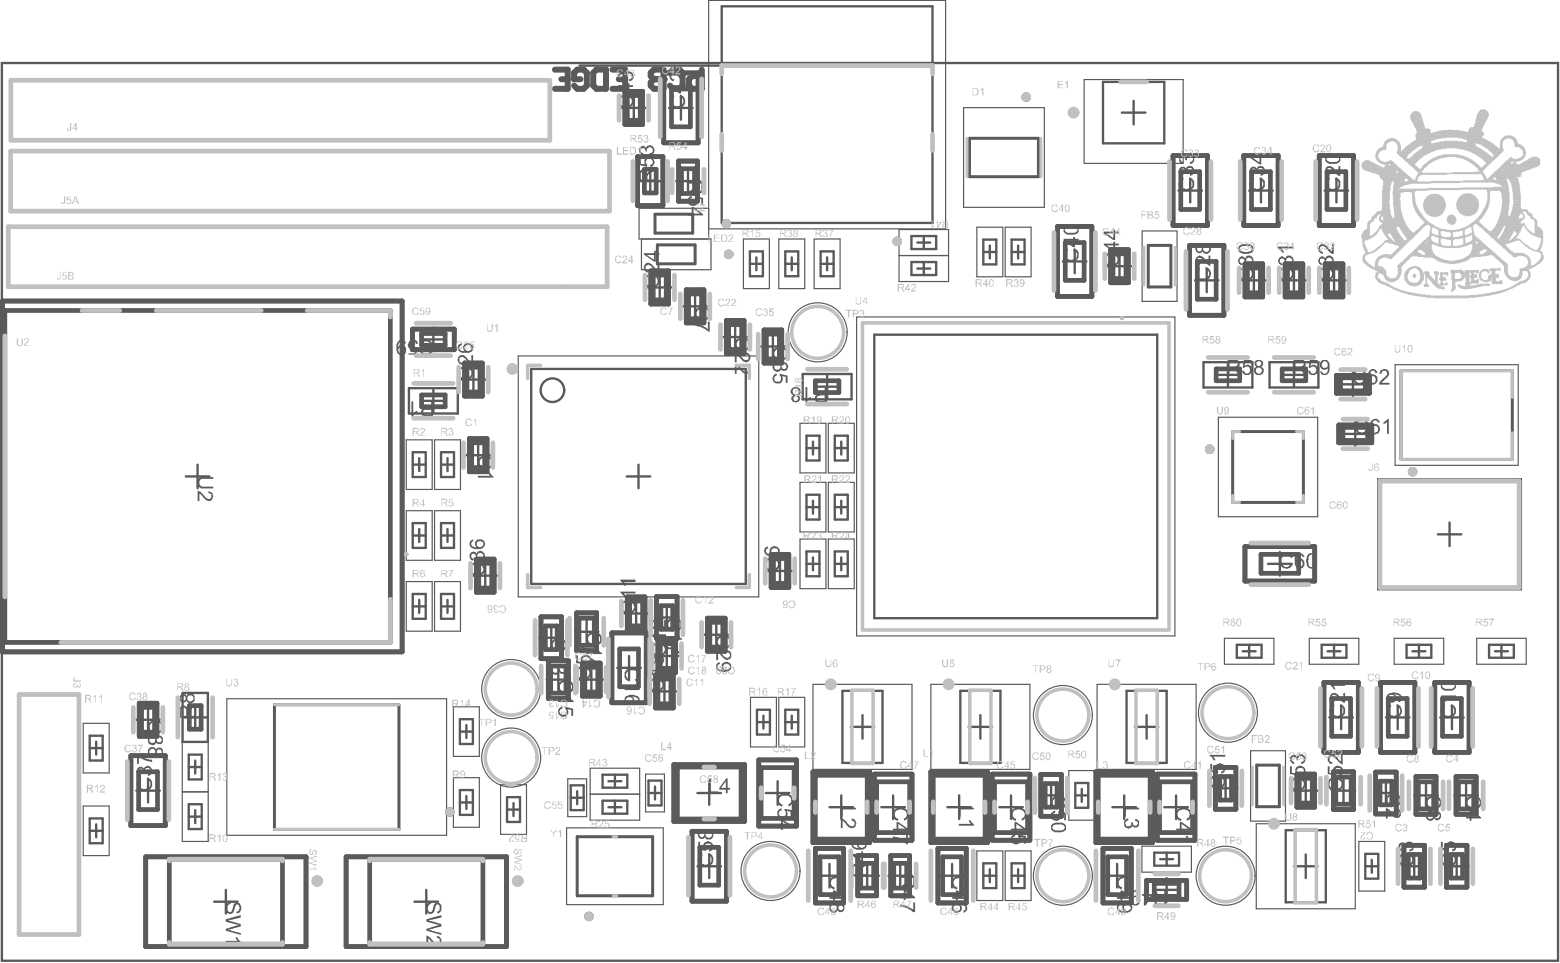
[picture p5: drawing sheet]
<svg xmlns="http://www.w3.org/2000/svg" width="220mm" height="136mm" viewBox="0 0 220 136" stroke-linecap="round" stroke-linejoin="round" font-family="sans-serif">
<g fill="none" stroke="#5a5a5a" stroke-width=".33">
<path d="M81.8 9.3h49.8M87.8 15.2h3.3M89.4 13.6v3.3M94.4 15.2h3.4M96.1 13.6v3.3M101.8 .9h29.8v30.5h-29.8zM155.6 11.6h8.7v8.6h-8.7zM158.3 15.9h3.3M160 14.2v3.3M90.1 25.5h3.3M91.8 23.9v3.3M93.1 38.9v3.3"/>
<path d="M95.4 25.5h3.3M97.1 23.9v3.3M105.8 37.2h1.8M105.8 35.5h1.8v3.5h-1.8zM106.7 36.3v1.8M110.8 37.2h1.8M110.8 35.5h1.8v3.5h-1.8zM111.7 36.3v1.8M115.8 37.2h1.8M115.8 35.5h1.8v3.5h-1.8zM116.7 36.3v1.8M128.6 33.3h3.5v1.8h-3.5z"/>
<path d="M128.6 37h3.5v1.8h-3.5zM129.4 34.2h1.9M129.4 37.9h1.9M130.4 33.3v1.8M130.4 37v1.8M138.8 35.5h1.8M138.8 33.8h1.8v3.5h-1.8zM139.7 34.6v1.9M142.8 35.5h1.8M142.8 33.8h1.8v3.5h-1.8zM143.7 34.6v1.9M150 36.9h3.3"/>
<path d="M151.7 35.2v3.3M156.3 37.5h3.3M158 35.9v3.3M166.3 26.9h3.3M168 25.2v3.3M168.6 39.5h3.3M170.3 37.9v3.3M175.3 39.5h3.3M176.3 26.9h3.3M176.9 37.9v3.3M177.9 25.2v3.3M180.9 39.5h3.4"/>
<path d="M182.6 37.9v3.3M186.6 39.5h3.3M186.9 26.9h3.3M188.2 37.9v3.3M188.6 25.2v3.3M59.5 47.9h3.3M59.5 56.5h3.3M61.2 46.2v3.3M61.2 54.9v3.3M65.1 53.5h3.4M66.8 51.9v3.3M75 52h30.2v30.4h-30.2z"/>
<path d="M91.4 40.5h3.4M96.4 43.2h3.3M98.1 41.5v3.4M102.1 47.5h3.3M103.7 45.9v3.3M107.4 48.9h3.3M109.1 47.2v3.3M115.1 54.5h3.3M116.7 52.9v3.3M123.4 47.2h39.9v40h-39.9zM171.6 52.9h3.3M173.3 51.2v3.3"/>
<path d="M180.9 52.9h3.4M182.6 51.2v3.3M189.2 54.2h3.4M190.9 52.5v3.4M191.2 59.5v3.4M26.2 67.2h3.3M27.9 65.5v3.4M58.2 75.5h1.9M58.2 65.5h1.9M58.2 63.8h1.9v3.5h-1.9zM58.2 73.8h1.9v3.5h-1.9zM59.2 64.6v1.8"/>
<path d="M59.2 74.6v1.8M62.2 75.5h1.9M62.2 65.5h1.9M62.2 73.8h1.9v3.5h-1.9zM62.2 63.8h1.9v3.5h-1.9zM63.1 64.6v1.8M63.1 74.6v1.8M65.8 64.2h3.3M67.5 62.5v3.4M68.5 79.5v3.4M88.4 67.2h3.4M90.1 65.5v3.4"/>
<path d="M110.1 78.9v3.3M113.8 79.5h1.8M113.8 63.2h1.8M113.8 71.5h1.8M113.8 61.4h1.8v3.5h-1.8zM113.8 69.8h1.8v3.5h-1.8zM113.8 77.8h1.8v3.5h-1.8zM114.7 62.3v1.8M114.7 70.6v1.8M114.7 78.6v1.8M117.8 79.5h1.8M117.8 63.2h1.8"/>
<path d="M117.8 71.5h1.8M117.8 61.4h1.8v3.5h-1.8zM117.8 69.8h1.8v3.5h-1.8zM117.8 77.8h1.8v3.5h-1.8zM118.7 62.3v1.8M118.7 70.6v1.8M118.7 78.6v1.8M178.9 79.5h3.4M180.6 77.9v3.3M189.6 61.2h3.3M194.7 67.9h19.7v15h-19.7zM202.9 75.4h3.3"/>
<path d="M204.6 73.7v3.3M20.9 99.9v3.3M27.5 99.5v3.3M58.2 85.5h1.9M58.2 83.8h1.9v3.5h-1.9zM59.2 84.6v1.8M62.2 85.5h1.9M62.2 83.8h1.9v3.5h-1.9zM63.1 84.6v1.8M66.8 81.2h3.3M76.1 89.9h3.4M77.1 95.9h3.4"/>
<path d="M77.8 88.3v3.3M78.8 94.2v3.3M81.1 89.1h3.3M81.8 95.9h3.3M82.8 87.4v3.4M83.4 94.2v3.3M87.1 94.2h3.3M88.1 86.5h3.3M88.8 92.5v3.4M89.8 84.9v3.3M92.1 97.5h3.3M92.4 92.5h3.4"/>
<path d="M92.4 87.1h3.4M93.8 95.9v3.3M94.1 85.4v3.4M94.1 90.9v3.3M99.4 89.5h3.3M101.1 87.9v3.3M108.4 80.5h3.3M118.9 97.4h5.6v10.2h-5.6zM135.5 97.4h5.7v10.2h-5.7zM159 97.4h5.6v10.2h-5.6zM174.5 90.9h3.5v1.9h-3.5zM175.4 91.9h1.8"/>
<path d="M176.3 90.9v1.9M186.5 90.9h3.5v1.9h-3.5zM187.3 91.9h1.9M188.2 90.9v1.9M189.2 99.5v3.3M197.2 99.5v3.3M198.5 90.9h3.5v1.9h-3.5zM199.3 91.9h1.8M200.2 90.9v1.9M204.9 99.5v3.3M210.1 90.9h3.5v1.9h-3.5zM211 91.9h1.8"/>
<path d="M211.9 90.9v1.9M12.7 117.2h1.8M12.7 105.5h1.8M12.7 103.8h1.8v3.5h-1.8zM12.7 115.4h1.8v3.5h-1.8zM13.6 104.6v1.8M13.6 116.3v1.8M19.2 111.5h3.4M19.2 101.5h3.4M20.9 109.8v3.4M25.9 101.2h3.3M26.6 115.2h1.9"/>
<path d="M26.6 108.2h1.9M26.6 113.4h1.9v3.5h-1.9zM26.6 106.4h1.9v3.5h-1.9zM27.5 107.3v1.8M27.5 114.3v1.8M64.9 103.2h1.8M64.9 113.2h1.8M64.9 101.4h1.8v3.5h-1.8zM64.9 111.4h1.8v3.5h-1.8zM65.8 102.3v1.8M65.8 112.3v1.8M71.5 114.2h1.9"/>
<path d="M71.5 112.4h1.9v3.5h-1.9zM72.5 113.3v1.8M80.5 112.5h1.9M80.5 110.8h1.9v3.5h-1.9zM81.4 111.6v1.8M85 109.3h3.5v1.8h-3.5zM85 112.9h3.5v1.9h-3.5zM85.9 113.8h1.8M85.9 110.2h1.8M86.8 109.3v1.8M86.8 112.9v1.9M91.5 111.8h1.8"/>
<path d="M91.5 110.1h1.8v3.5h-1.8zM92.4 110.9v1.9M98.4 111.8h3.3M100.1 110.2v3.3M106.8 101.8h1.8M106.8 100.1h1.8v3.5h-1.8zM107.7 100.9v1.9M108.1 111.8h3.3M109.7 110.2v3.3M110.8 101.8h1.8M110.8 100.1h1.8v3.5h-1.8zM111.7 100.9v1.9"/>
<path d="M117 113.8h3.4M118.7 112.2v3.3M120 102.5h3.4M121.7 100.9v3.3M124.4 113.8h3.3M126 112.2v3.3M133.7 113.8h3.3M135.3 112.2v3.3M136.7 102.5h3.3M138.3 100.9v3.3M141 113.8h3.3M142.7 112.2v3.3"/>
<path d="M146.7 112.2h3.3M148.3 110.5v3.3M151.7 112.2h1.9M151.7 110.4h1.9v3.5h-1.9zM152.6 111.3v1.8M157 113.8h3.3M158.6 112.2v3.3M160.1 102.5h3.4M161.8 100.9v3.3M164.3 113.8h3.3M166 112.2v3.3M171.3 111.2h3.3"/>
<path d="M172.9 109.5v3.3M181.4 117.1h5.7v10.2h-5.7zM182.6 111.5h3.3M184.3 109.8v3.4M187.6 101.2h3.3M187.9 111.5h3.3M189.6 109.8v3.4M193.9 111.8h3.3M195.6 110.2v3.3M195.6 101.2h3.3M199.6 112.2h3.3M201.2 110.5v3.3"/>
<path d="M203.2 101.2h3.3M205.2 112.2h3.3M206.9 110.5v3.3M30.2 127.2h3.3M31.9 125.5v3.3M58.5 127.2h3.3M60.2 125.5v3.3M98.4 122.2h3.3M100.1 120.5v3.3M115.4 123.5h3.3M117 121.8v3.4M120.7 123.5h3.3"/>
<path d="M122.4 121.8v3.4M125.4 123.5h3.3M127 121.8v3.4M132.7 123.5h3.3M134.3 121.8v3.4M138.8 123.5h1.8M138.8 121.8h1.8v3.5h-1.8zM139.7 122.6v1.8M142.8 123.5h1.8M142.8 121.8h1.8v3.5h-1.8zM143.7 122.6v1.8M156 123.5h3.3"/>
<path d="M157.6 121.8v3.4M162.9 120.3h3.5v1.8h-3.5zM163 125.5h3.3M163.7 121.2h1.8M164.6 120.3v1.8M164.6 123.8v3.4M182.6 122.2h3.3M184.3 120.5v3.3M192.7 122.2h1.8M192.7 120.4h1.8v3.5h-1.8zM193.6 121.3v1.8M197.9 122.2h3.3"/>
<path d="M199.6 120.5v3.3M203.9 122.2h3.3M205.6 120.5v3.3"/>
</g>
<g fill="none" stroke="#5a5a5a" stroke-width=".17">
<path d="M136 15.2h11.4v14h-11.4zM153 11.2h14v11.8h-14zM100 32.3h33.4v-32.2h-33.4v33.6M100 29.4h-9.8v4.3h10.1v4.3h-9.8v-4.3M104.9 33.7h3.7v7h-3.7zM109.9 33.7h3.7v7h-3.7zM114.9 33.7h3.6v7h-3.6zM126.9 36h7M126.9 32.4h7v7.3h-7zM137.8 32h3.7v7h-3.7zM141.8 32h3.7v7h-3.7zM161.2 32.6h4.9v9.9h-4.9z"/>
<path d="M73.1 50.2h34v34h-34zM112.9 59.7h3.6v7h-3.6zM116.9 59.7h3.6v7h-3.6zM120.9 44.7h44.9v45h-44.9zM171.9 58.8h14v14.1h-14zM196.9 51.4h17.3v14.2h-17.3zM57.3 62h3.7v7h-3.7zM57.3 72h3.7v7h-3.7zM61.3 72h3.7v7h-3.7zM61.3 62h3.7v7h-3.7zM112.9 68h3.6v7h-3.6zM112.9 76h3.6v7h-3.6z"/>
<path d="M116.9 68h3.6v7h-3.6zM116.9 76h3.6v7h-3.6zM194.4 67.5h20.3v15.7h-20.3zM32 98.6h31v19.2h-31zM57.3 82h3.7v7h-3.7zM61.3 82h3.7v7h-3.7zM64 99.7h3.6v7h-3.6zM105.9 98.4h3.7v6.9h-3.7zM109.9 98.4h3.7v6.9h-3.7zM114.7 96.5h14v12h-14zM131.4 96.5h13.9v12h-13.9zM154.8 96.5h14v12h-14z"/>
<path d="M172.8 90h7v3.7h-7zM184.8 90h6.9v3.7h-6.9zM196.7 90h7v3.7h-7zM208.4 90h7v3.7h-7zM11.7 102h3.7v7h-3.7zM11.7 113.7h3.7v7h-3.7zM25.7 104.7h3.7v14h-3.7zM25.7 111.7h3.7M64 109.7h3.6v7h-3.6zM70.6 110.7h3.7v7h-3.7zM80 116.8h13.6v10.8h-13.6zM80.1 109.8h2.7v5.4h-2.7z"/>
<path d="M83.3 108.3h7v7.4h-7zM83.3 112h7M91.1 109.2h2.7v5.3h-2.7zM150.8 108.7h3.7v7h-3.7zM161.1 119.3h7v3.7h-7zM176.5 105.9h4.9v9.9h-4.9zM177.3 116.2h13.9v12h-13.9zM191.7 118.7h3.7v7h-3.7zM137.8 120h3.7v7h-3.7zM141.8 120h3.7v7h-3.7z"/>
<circle cx="115.4" cy="46.9" r="4.2"/>
<circle cx="72.1" cy="97.2" r="4.2"/>
<circle cx="72.1" cy="106.8" r="4.2"/>
<circle cx="150" cy="100.9" r="4.2"/>
<circle cx="173.3" cy="100.5" r="4.2"/>
<circle cx="108.7" cy="122.8" r="4.2"/>
<circle cx="150" cy="123.5" r="4.2"/>
<circle cx="172.9" cy="123.5" r="4.2"/>
</g>
<path d="M136.8 19.5h9.7v5.4h-9.7zM92.4 30.2h5.4v2.7h-5.4zM92.8 34.5h5.3v2.7h-5.3zM162 34.6h3.2v5.9h-3.2zM197.7 52.3h15.7v12.5h-15.7zM173.9 60.9h10v10h-10zM38.7 99.4h17.6v17.6h-17.6zM81.4 118h10.7v8.3h-10.7zM177.3 107.9h3.2v5.9h-3.2z" fill="none" stroke="#5a5a5a" stroke-width=".42"/>
<path d="M93.6 11.2h-1.3l-.5-.5v-.4l.5-.5h1.3v2.7M94.5 10.3l.5-.5h.9l.4 .5v1.8l-.4 .4h-.9l-.5-.4M99 9.8v2.7h-1.3l-.5-.4v-.9l.5-.5h1.3" fill="none" stroke="#5a5a5a" stroke-width=".85"/>
<circle cx="93.6" cy="11.2" r=".42" fill="#5a5a5a"/>
<path d="M78.3 9.8h1.8v2.7h-1.8M79.2 11.2h.9M81.9 11.2h-.9v-.9l.5-.5h.9l.4 .5v1.8l-.4 .4h-.9l-.5-.4M84.2 9.8h1.3v2.7h-1.3l-.5-.4v-1.8zM86.4 9.8h1.8v2.7h-1.8M87.3 11.2h.9M93.6 11.2h-1.3l-.5 .4v.5l.5 .4h1.3" fill="none" stroke="#5a5a5a" stroke-width=".85"/>
<circle cx="78" cy="55" r="1.66" fill="none" stroke="#5a5a5a" stroke-width=".33"/>
<g fill="none" stroke="#5a5a5a" stroke-width=".67">
<path d="M88.2 12.9h2.5v4.6h-2.5zM93.7 10.3h4.8v9.8h-4.8zM90 22.1h3.5v6.9h-3.5zM91.8 38.2h2.5v4.7h-2.5zM95.8 22.7h2.6v5.7h-2.6zM149.2 31.9h4.9v9.9h-4.9zM156.7 35.2h2.5v4.7h-2.5zM165.5 22h4.9v9.8h-4.9zM167.9 34.6h4.8v9.9h-4.8zM175.5 22h4.9v9.8h-4.9zM175.7 37.2h2.5v4.7h-2.5zM181.3 37.2h2.5v4.7h-2.5z"/>
<path d="M186.2 22h4.8v9.8h-4.8zM187 37.2h2.5v4.7h-2.5zM.3 42.5h56.4v49.4h-56.4zM58.2 46.4h5.9v2.9h-5.9zM65.6 51.2h2.5v4.7h-2.5zM96.8 40.9h2.5v4.6h-2.5zM102.5 45.2h2.5v4.7h-2.5zM107.8 46.5h2.5v4.7h-2.5zM188.6 53h4.6v2.5h-4.6zM188.9 59.9h4.7v2.5h-4.7zM66.2 61.9h2.5v4.6h-2.5zM67.2 78.9h2.5v4.6h-2.5z"/>
<path d="M108.8 78.2h2.5v4.7h-2.5zM175.7 77.1h9.8v4.9h-9.8zM19.6 99.2h2.5v4.6h-2.5zM76.3 87h2.9v5.9h-2.9zM77.4 93.2h2.8v5.3h-2.8zM81.4 86.4h2.8v5.4h-2.8zM82.2 93.5h2.5v4.7h-2.5zM86.3 89.3h4.9v9.8h-4.9zM88.5 84.2h2.5v4.7h-2.5zM92.5 95.2h2.5v4.7h-2.5zM92.6 84.1h2.9v5.9h-2.9zM92.8 90.2h2.5v4.7h-2.5z"/>
<path d="M99.8 87.2h2.5v4.7h-2.5zM186.8 96.3h4.9v9.8h-4.9zM194.8 96.3h4.9v9.8h-4.9zM202.5 96.3h4.8v9.8h-4.8zM18.5 106.6h4.8v9.8h-4.8zM95.1 107.8h10v8h-10zM97.7 117.2h4.8v9.9h-4.8zM107.1 107.2h5.3v9.3h-5.3zM114.7 108.8h8v10h-8zM115.1 119.7h3.9v7.7h-3.9zM123.4 109.2h5.3v9.3h-5.3zM131.4 108.8h7.9v10h-7.9z"/>
<path d="M132.4 119.7h3.9v7.7h-3.9zM140 109.2h5.3v9.3h-5.3zM146.9 109.2h2.9v5.9h-2.9zM154.6 108.8h8v10h-8zM155.6 119.7h4v7.7h-4zM163.3 109.2h5.3v9.3h-5.3zM171.5 108.2h2.9v5.9h-2.9zM183 109.2h2.5v4.6h-2.5zM188.2 108.8h2.8v5.4h-2.8zM194.1 108.9h2.9v5.9h-2.9zM198.1 119.2h2.9v5.9h-2.9zM199.8 109.5h2.8v5.3h-2.8z"/>
<path d="M204.1 119.2h2.9v5.9h-2.9zM205.5 109.5h2.8v5.3h-2.8zM20.6 120.8h22.6v12.7h-22.6zM48.8 120.8h22.7v12.7h-22.7zM121 120.7h2.7v5.6h-2.7zM125.7 120.7h2.7v5.6h-2.7zM161.8 124.2h5.7v2.6h-5.7z"/>
<circle cx="144.8" cy="13.7" r=".33"/>
<circle cx="102.5" cy="31.5" r=".33"/>
<circle cx="102.8" cy="35.9" r=".33"/>
<circle cx="126.6" cy="34" r=".33"/>
<circle cx="170.7" cy="63.4" r=".33"/>
<circle cx="199.3" cy="66.5" r=".33"/>
<circle cx="63.5" cy="114.5" r=".33"/>
<circle cx="83.1" cy="129.3" r=".33"/>
</g>
<g fill="#5a5a5a">
<path d="M28.1 67.4l.2-.1h1.8v.2h-1.3a.56 .56 0 0 0-.7 .5 .56 .56 0 0 0 .6 .6h1.4v.3h-1.3a.81 .81 0 0 1-.9-.4 .81 .81 0 0 1 .2-1z"/>
<path d="M27.9 69.2a2.14 2.14 0 0 1 1.1 1h.1a.45 .45 0 0 0 .6 .1 .45 .45 0 0 0 0-.7h-.3v-.3a.66 .66 0 0 1 .6 .9 .63 .63 0 0 1-.6 .5 .63 .63 0 0 1-.6-.5h-.2l-.2-.5-.3-.1v1.1h-.2z"/>
<path d="M98.3 43.5h.1a1.24 1.24 0 0 1 1.7 .3 1.01 1.01 0 0 1-.2 1.2l-.3 .1v-.2l.1-.1a.71 .71 0 0 0 .1-1 .71 .71 0 0 0-.8-.2 .66 .66 0 0 0-.6 .9l.1 .3 .3 .1v.2a.88 .88 0 0 1-.7-1.3z"/>
<path d="M98.1 45.7l.9 .2 .2 .1 .4 .1 .3 .4v-1.1h.2v1.4h-.1l-1-.7-.9-.1z"/>
<path d="M91.2 38.8h.2l.1 .2a.67 .67 0 0 0-.4 .9 .67 .67 0 0 0 .8 .4 .72 .72 0 0 0 .8-.4 .72 .72 0 0 0-.1-.8l-.3-.1 .1-.3 .1 .1a.94 .94 0 0 1 .5 1.1 .94 .94 0 0 1-1 .6l-.1 .1a1.21 1.21 0 0 1-1-.6 .93 .93 0 0 1 .3-1.2z"/>
<path d="M91.1 37.1h.1a.7 .7 0 0 1 .9 .4l.7 .7v-1.1h.2v1.4l-.3-.1-.8-.8a.48 .48 0 0 0-.6-.2 .48 .48 0 0 0-.2 .6l.4 .2v.2a.66 .66 0 0 1-.6-.4 .66 .66 0 0 1 .1-.7z"/>
<path d="M92.2 90.8l.3-.1v.3a.63 .63 0 0 0-.1 1.1v.1a1.12 1.12 0 0 0 1.4-.4v-.1a.54 .54 0 0 0-.3-.6v-.1h-.2v-.4l.3 .1a1.1 1.1 0 0 1 .5 1l-.2 .5a1.4 1.4 0 0 1-1.4 .3 .91 .91 0 0 1-.6-1v-.4z"/>
<path d="M91.9 89.5h2.1v.2h-1.6l.2 .4v.1h-.2l-.1-.2-.4-.4z"/>
<path d="M92.2 87.4a1.08 1.08 0 0 1 1 .4l.5 .6v-1h.3v1.4h-.3l-.7-.8a.43 .43 0 0 0-.5-.3 .43 .43 0 0 0-.4 .3 .44 .44 0 0 0 .4 .5v.3a.68 .68 0 0 1-.6-.6 .68 .68 0 0 1 .3-.7z"/>
<path d="M79 96.1a1.28 1.28 0 0 1 1.9 .4v.1a.84 .84 0 0 1-.5 1.1l-.1-.3a.59 .59 0 0 0 .4-.5 .59 .59 0 0 0-.3-.6l-.2-.1a.98 .98 0 0 0-1.2 .4v.2a.43 .43 0 0 0 .4 .6v.1h.1l-.1 .2a.45 .45 0 0 1-.5-.3h-.1a1.46 1.46 0 0 1 .1-1.2z"/>
<path d="M78.8 98.8h1.7l-.4-.5h.4l.1 .4 .4 .1v.2h-2.2z"/>
<path d="M79 99.8l.4-.1v.2l-.3 .1a.46 .46 0 0 0-.1 .6 .46 .46 0 0 0 .6 .2 .48 .48 0 0 0 .4-.4 .48 .48 0 0 0-.2-.5v-.2l1.1 .2v1.1h-.3v-.9l-.6-.1h.1a.7 .7 0 0 1-.4 1l-.2 .1-.1-.1a.73 .73 0 0 1-.6-.8z"/>
<path d="M64.8 51.9h.2l.2-.2v.3a.44 .44 0 0 0-.4 .6v.2a1 1 0 0 0 1.7 .1v-.1a.64 .64 0 0 0-.5-.8l.1-.3a.96 .96 0 0 1 .7 1.1 .96 .96 0 0 1-1.1 .8h-.1a1 1 0 0 1-1-1.5z"/>
<path d="M64.9 50.1h.6l.9 1h.1v-1h.3v1.4h-.4l-.2-.3a1.89 1.89 0 0 0-1-.8 .43 .43 0 0 0-.4 .4 .43 .43 0 0 0 .4 .4v.3h-.1v-.1a.6 .6 0 0 1-.5-.5v-.5z"/>
<path d="M143 114.1a1.32 1.32 0 0 1 1.8 .3 .97 .97 0 0 1-.6 1.4v-.4a.61 .61 0 0 0 .4-.6 .61 .61 0 0 0-.6-.5v-.1h-.2a.72 .72 0 0 0-.8 .3 .72 .72 0 0 0 .1 .9l.3 .1-.1 .3a.97 .97 0 0 1-.7-.8 .97 .97 0 0 1 .4-.9z"/>
<path d="M142.8 117.8l.4-.2v.4a.38 .38 0 0 0-.4 .3 .38 .38 0 0 0 .4 .4 .36 .36 0 0 0 .6-.1 .38 .38 0 0 0-.1-.5v-.4l1.1 .2v1.1h-.3v-.9h-.6a.56 .56 0 0 1-.1 .9 .72 .72 0 0 1-1.1-.3v-.6z"/>
<path d="M60.4 127.3l.4-.1v.3a.32 .32 0 0 0-.4 .5h-.1l.1 .5a.31 .31 0 0 0 .4 .1 .31 .31 0 0 0 .2-.3l.1-.1a.86 .86 0 0 1 .8-.9 .91 .91 0 0 1 .3 1.3l-.3 .2h-.2v-.2a.5 .5 0 0 0 .2-.9 .29 .29 0 0 0-.3-.1 .29 .29 0 0 0-.2 .4v.1a.66 .66 0 0 1-.9 .8 1.19 1.19 0 0 1-.3-1.3z"/>
<path d="M60.2 129.7l2.1-.6v.3l-1.9 .4 1.9 .5v.4l-1.5 .4h-.4l1.9 .5v.3l-2.1-.6v-.3l1.8-.5-1.8-.5z"/>
<path d="M60.2 131.9a1.5 1.5 0 0 1 .9 .8l.3 .3a.38 .38 0 0 0 .3 .1 .38 .38 0 0 0 .3-.2l.1-.2h-.1a.34 .34 0 0 0-.4-.4l.2-.3a.67 .67 0 0 1 .5 .9 .67 .67 0 0 1-.9 .4l-1-.9v1h-.2z"/>
<path d="M87.5 13.5l.3-.1 .1 .3a.61 .61 0 0 0-.4 .5 .61 .61 0 0 0 .2 .6 .87 .87 0 0 0 1 .1 .87 .87 0 0 0 .5-.8l-.2-.3-.3-.1v-.3a.97 .97 0 0 1 .7 1.2 .97 .97 0 0 1-1.3 .6 .88 .88 0 0 1-.9-.7v-.5z"/>
<path d="M87.5 10.2h.4l.3 .3a.47 .47 0 0 1 .8-.3 .66 .66 0 0 1 .4 .6 .66 .66 0 0 1-.5 .6l-.1 .1-.1-.3a.35 .35 0 0 0 .5-.5v-.1l-.2-.2a.47 .47 0 0 0-.6 0 .47 .47 0 0 0-.1 .6l-.2-.3a.33 .33 0 0 0-.6-.2 .33 .33 0 0 0 .1 .6v.1h.2v.2a.66 .66 0 0 1-.6-.5 .66 .66 0 0 1 .3-.7z"/>
<path d="M113.7 54.6h.2v1.7l.5-.4v.4l-.4 .1-.2 .4h-.1z"/>
<path d="M187.4 25.1l.2-.1v.4h-.1a.63 .63 0 0 0-.3 .6 .63 .63 0 0 0 .5 .6l.5 .1a.9 .9 0 0 0 .8-.8h-.1l-.1-.4-.4-.2 .1-.3a.93 .93 0 0 1 .6 .8 .93 .93 0 0 1-.4 .9v.1a1.6 1.6 0 0 1-1.4-.1 .95 .95 0 0 1 .1-1.6z"/>
<path d="M187.2 23.5l.2-.1a1.04 1.04 0 0 1 1.1 .6l.4 .5v-1.1h.2v1.4h-.1a1.5 1.5 0 0 1-.9-.8 .49 .49 0 0 0-.4-.3 .49 .49 0 0 0-.5 .3 .32 .32 0 0 0 .3 .5l.1 .3a.68 .68 0 0 1-.6-.5 .68 .68 0 0 1 .2-.7z"/>
<path d="M175.5 50.8h1.1v.2h-.8l-.2 .6a.66 .66 0 0 1 .9 .1 .66 .66 0 0 1 0 .9 .67 .67 0 0 1-.7 .3 .67 .67 0 0 1-.5-.6h.2l.2 .3a.49 .49 0 0 0 .7-.3 .49 .49 0 0 0-.5-.6l-.3 .2h-.2z"/>
<path d="M66.6 79.5l.2-.1 .1 .2a.66 .66 0 0 0-.2 1.1l.1 .1a1.38 1.38 0 0 0 1.3-.1v-.1a.64 .64 0 0 0-.5-1l.1-.2a.89 .89 0 0 1 .8 .9 .89 .89 0 0 1-.9 .9h-.1a1.03 1.03 0 0 1-1.1-.4 1.03 1.03 0 0 1 .1-1.2z"/>
<path d="M66.5 77.9h.2a.45 .45 0 0 1 .6 .2v-.1a.55 .55 0 0 1 .5-.3 .55 .55 0 0 1 .5 .3 .56 .56 0 0 1-.2 1l-.2 .1-.1-.2a.47 .47 0 0 0 .4-.5 .47 .47 0 0 0-.5-.5v.1a.48 .48 0 0 0-.3 .6l-.3-.2a.33 .33 0 0 0-.5-.3 .33 .33 0 0 0 .1 .6v.1h.1v.2a.58 .58 0 0 1-.5-.4v-.4z"/>
<path d="M101.4 89.7l.3-.1a1.1 1.1 0 0 1 1.6 1l-.1 .4-.3 .3-.3 .1v-.3a.66 .66 0 0 0 .4-.7 .66 .66 0 0 0-.6-.5h-.1a.75 .75 0 0 0-.8 .1 .75 .75 0 0 0-.2 .8 .45 .45 0 0 0 .5 .3l-.1 .4a.88 .88 0 0 1-.6-1.1v-.3z"/>
<path d="M101.1 91.7h.1l.2 .1a.42 .42 0 0 1 .4 .4l.5 .5 .2 .1a.38 .38 0 0 0 .5-.2 .38 .38 0 0 0-.2-.5l-.2-.1v-.3h.1a.66 .66 0 0 1 .5 1 .66 .66 0 0 1-1.1 .1l-.8-.8v1.1h-.2z"/>
<path d="M169 37.8l.3-.1 .1 .3a.63 .63 0 0 0-.2 1.1v.1a1.12 1.12 0 0 0 1.4-.4 .6 .6 0 0 0-.5-.8v-.3h.3a1.1 1.1 0 0 1 .5 1.1l-.2 .4a1.23 1.23 0 0 1-1.9 0 1.07 1.07 0 0 1 .1-1.3z"/>
<path d="M168.8 36.2a.9 .9 0 0 1 1.3 .4l.4 .5v-1.1h.3v1.5l-.3-.1-1-.9a.37 .37 0 0 0-.5 0 .37 .37 0 0 0 .1 .6h.3l-.2 .3a.7 .7 0 0 1-.4-1z"/>
<path d="M166.7 25.1l.3-.1v.4a.61 .61 0 0 0-.4 .7 .61 .61 0 0 0 .6 .5v.1l.6-.1a.67 .67 0 0 0 .5-1h-.1v-.1l-.4-.2v-.3a.91 .91 0 0 1 .7 1.1 .85 .85 0 0 1-.7 .8 1.04 1.04 0 0 1-1.2-.3 1.04 1.04 0 0 1-.1-1.2z"/>
<path d="M166.7 23.5a.39 .39 0 0 1 .6 .3l.4-.4a.7 .7 0 0 1 .8 .4 .7 .7 0 0 1-.2 .8l-.4 .2 .1-.3a.4 .4 0 0 0 .2-.7 .4 .4 0 0 0-.6 .1h-.1v.4h-.3a.39 .39 0 0 0 0-.4 .39 .39 0 0 0-.5-.1v.1a.31 .31 0 0 0-.1 .3 .31 .31 0 0 0 .3 .3h.1l-.1 .3-.1-.1a.61 .61 0 0 1-.4-.5 .61 .61 0 0 1 .3-.6z"/>
<path d="M166.6 21.9h.1a.35 .35 0 0 1 .4-.1 .35 .35 0 0 1 .2 .4 .62 .62 0 0 1 .8-.4 .62 .62 0 0 1 .4 .7v.3l-.2 .2-.4 .1v-.3h.3a.42 .42 0 0 0-.2-.8 .42 .42 0 0 0-.5 .6h-.3a.35 .35 0 0 0-.1-.4 .35 .35 0 0 0-.4 .1h-.1l.1 .5h.3l-.1 .3-.2-.1a.72 .72 0 0 1-.1-1z"/>
<path d="M87.9 84.8l.2-.1 .1 .3a.66 .66 0 0 0-.2 1.1l.1 .1a1.38 1.38 0 0 0 1.3-.2 .68 .68 0 0 0-.5-1l.1-.3a.89 .89 0 0 1 .8 .9 .89 .89 0 0 1-.9 .9v.1a1.45 1.45 0 0 1-1.3-.4 1.27 1.27 0 0 1 .2-1.3z"/>
<path d="M87.6 83.4h2.1v.3h-1.6l.2 .4v.1h-.2l-.1-.2-.4-.4z"/>
<path d="M87.6 81.8h2.1v.3h-1.6l.2 .3v.2h-.2l-.1-.3-.4-.4z"/>
<path d="M195.8 112.1a1.28 1.28 0 0 1 1.9 .4v.1a.83 .83 0 0 1-.5 1.1h-.1v-.3h.1a.63 .63 0 0 0 .3-.7 .63 .63 0 0 0-.7-.5h-.1a.71 .71 0 0 0-.8 .3 .71 .71 0 0 0 0 .8l.4 .2-.1 .2a.45 .45 0 0 1-.5-.3h-.1a1.46 1.46 0 0 1 .1-1.2z"/>
<path d="M195.6 114a1.15 1.15 0 0 1 .9 .8h.2a.42 .42 0 0 0 .6 .2 .42 .42 0 0 0-.1-.7h-.1v-.3l.1 .1a.47 .47 0 0 1 .5 .6 .51 .51 0 0 1-.6 .7h-.1a1.29 1.29 0 0 1-.9-.7l-.3-.4v1.1h-.2z"/>
<path d="M67.7 64.5a1.28 1.28 0 0 1 1.9 .3 .8 .8 0 0 1-.5 1.2l-.1 .1v-.3a.68 .68 0 0 0 .3-.8 .68 .68 0 0 0-.8-.4 .38 .38 0 0 0-.6 .1 .63 .63 0 0 0 0 1l.3 .1-.1 .3a.93 .93 0 0 1-.7-1.1z"/>
<path d="M67.4 67.1h1.7l-.3-.5h.3l.1 .3 .4 .3v.2h-2.2z"/>
<path d="M97.4 27.7h.2l.1 .2a.39 .39 0 0 0-.4 .3 .39 .39 0 0 0 .2 .5 .46 .46 0 0 0 .7-.1 .46 .46 0 0 0-.2-.7l.1-.2 1.1 .2v1h-.2v-.8l-.6-.1a.68 .68 0 0 1-.3 1 .68 .68 0 0 1-.9-.3 .4 .4 0 0 1-.1-.6v-.2z"/>
<path d="M94.5 87.3h.1a1.16 1.16 0 0 1 1.6 .5l.1 .1a.88 .88 0 0 1-.6 1v.1l-.1-.3a.62 .62 0 0 0 .4-.6 .62 .62 0 0 0-.4-.6l-.3-.1a.71 .71 0 0 0-.9 .3 .71 .71 0 0 0 .2 .9l.2 .1-.1 .3v-.1a.32 .32 0 0 1-.5-.3h-.1a1.11 1.11 0 0 1 .4-1.3z"/>
<path d="M94.1 90h1.6l-.3-.5h.3l.3 .5h.3v.2h-2.2z"/>
<path d="M94.1 91.2a2.13 2.13 0 0 1 1.3 .5l.5 .3v-1h.3v1.3h-.2l-.3-.2a2.44 2.44 0 0 0-1.4-.5l-.2-.1z"/>
<path d="M90.2 22.3h.2v.8l.6 .1a.67 .67 0 0 1 .4-1 .71 .71 0 0 1 .8 .2 .71 .71 0 0 1 0 .9l-.1 .1-.3 .1-.1-.2h.2v-.1a.28 .28 0 0 0 .2-.2 .28 .28 0 0 0-.1-.3v-.2h-.1a.45 .45 0 0 0-.6 0 .45 .45 0 0 0-.1 .6l.2 .2-.1 .2-1.1-.2z"/>
<path d="M90.4 20.6h.4l.4 .3a.53 .53 0 0 1 .5-.4 .53 .53 0 0 1 .5 .3 .56 .56 0 0 1-.2 .9l-.2 .2-.1-.3a.34 .34 0 0 0 .4-.4 .3 .3 0 0 0-.3-.4v-.1h-.2v.1a.48 .48 0 0 0-.3 .6l-.3-.2a.33 .33 0 0 0-.5-.3 .33 .33 0 0 0 .1 .6v.1h.2v.2a.66 .66 0 0 1-.6-.4 .66 .66 0 0 1 .2-.8z"/>
<path d="M59.7 48l.4-.1a1.05 1.05 0 0 1 1 1.3 .97 .97 0 0 1-1.4 .8l-.5-.4 .3-.2 .1 .1a.6 .6 0 0 0 .9 .3l.1-.1a.95 .95 0 0 0 .1-1.2 .63 .63 0 0 0-.7-.4 .63 .63 0 0 0-.5 .6h-.3a.58 .58 0 0 1 .5-.6z"/>
<path d="M57.9 48h.1a.68 .68 0 0 1 1 .5h-.4a.39 .39 0 0 0-.4-.4 .39 .39 0 0 0-.3 .6 .4 .4 0 0 0 .2 .4 .4 .4 0 0 0 .5-.2l.3 .1-.2 1h-1.1v-.2h.9l.1-.5a.7 .7 0 0 1-.9-.3 .7 .7 0 0 1 .2-.9z"/>
<path d="M94.7 13.6l.4-.1v-.1l.1 .3h-.1a.67 .67 0 0 0 0 1.2 .97 .97 0 0 0 1.3-.5v-.4h-.1a.32 .32 0 0 0-.4-.3l.1-.3a.91 .91 0 0 1 .7 1v.1a.88 .88 0 0 1-.9 .7 1.04 1.04 0 0 1-1.2-.3 1.04 1.04 0 0 1 .1-1.3z"/>
<path d="M94.7 10.2h.3v-.1a1.24 1.24 0 0 1 1.1 .8l.3 .3v-1.1h.2v1.4l-.3-.1-.9-.9a.4 .4 0 0 0-.7 .1 .4 .4 0 0 0 .5 .6l-.2 .2a.7 .7 0 0 1-.4-1z"/>
<path d="M108.2 78.8l.2-.1 .1 .3a.66 .66 0 0 0-.4 .7 .66 .66 0 0 0 .7 .5v.1l.2-.1a.67 .67 0 0 0 .7-.9l-.2-.3h-.2v-.3a.86 .86 0 0 1 .7 .9v.1a1.02 1.02 0 0 1-1.2 .9 .95 .95 0 0 1-.9-.5 .95 .95 0 0 1 .1-1.1z"/>
<path d="M180.9 78.2a1.27 1.27 0 0 1 1.4 .1l.1 .3-.3 .1a.6 .6 0 0 0-.5-.5l-.2 .1a.77 .77 0 0 0-.5 .9 .73 .73 0 0 0 .8 .8l.4-.4 .1-.2 .3 .1a.91 .91 0 0 1-1.2 .6h-.2a1.13 1.13 0 0 1-.5-1.1v-.4z"/>
<path d="M191.5 59.2h.1a1.16 1.16 0 0 1 1.3 .1l.1 .4h-.2a.6 .6 0 0 0-.5-.5l-.3 .1a.77 .77 0 0 0-.5 1 .73 .73 0 0 0 .8 .7l.5-.3v-.3l.3 .1v.1a.98 .98 0 0 1-1.4 .5l-.2-.1a1.45 1.45 0 0 1-.3-1.3z"/>
<path d="M195.3 59.5l.3-.2 .2-.2h.2v2.1h-.3v-1.6l-.5 .2z"/>
<path d="M83.2 89.3l.3-.1a1.06 1.06 0 0 1 1.4 .9l-.1 .5-.3 .4h-.2v-.3a.66 .66 0 0 0 .4-.8 .66 .66 0 0 0-.8-.4h-.1a.68 .68 0 0 0-.7 .3 .68 .68 0 0 0 .1 .8l.3 .1-.1 .4a.94 .94 0 0 1-.5-1.5z"/>
<path d="M82.7 92h1.7l-.3-.5h.3l.2 .4 .3 .2v.1h-2.2z"/>
<path d="M100.1 109.8h.2v1.8h1v.3h-1.2z"/>
<path d="M78.2 90.1l.4-.1a1.11 1.11 0 0 1 1.2 .4 .9 .9 0 0 1-.4 1.4l-.1-.2a.66 .66 0 0 0 .4-.8 .66 .66 0 0 0-.8-.5h-.1a.68 .68 0 0 0-.7 .4 .68 .68 0 0 0 .2 .8l.2 .1-.1 .3v-.1a.86 .86 0 0 1-.6-1.2z"/>
<path d="M77.7 92.8h1.7l-.3-.5h.3l.2 .5 .3 .1v.2h-2.2z"/>
<path d="M78 93.9l.3-.1 .1 .2a.44 .44 0 0 0-.4 .5 .41 .41 0 0 0 .5 .4 .41 .41 0 0 0 .3-.6l.2 .1a.36 .36 0 0 0 .3 .4 .36 .36 0 0 0 .4-.3 .36 .36 0 0 0-.3-.4v-.3a.72 .72 0 0 1 .3 1.2h-.2a.45 .45 0 0 1-.6-.2l-.1 .3a.79 .79 0 0 1-1-.3l-.1-.1v-.5z"/>
<path d="M176.7 25.1l.3-.1v.4h-.1a.62 .62 0 0 0-.4 .7 .62 .62 0 0 0 .6 .5l.3 .1a.86 .86 0 0 0 .9-.8h-.1l-.1-.4-.4-.2 .1-.3a.93 .93 0 0 1 .7 .8 .93 .93 0 0 1-.4 .9v.1a1.6 1.6 0 0 1-1.5-.1 .95 .95 0 0 1 .1-1.6z"/>
<path d="M176.6 23.5h.1a.39 .39 0 0 1 .6 .3h.1a.32 .32 0 0 1 .4-.4h.1a.66 .66 0 0 1 .6 1l-.3 .3-.3 .1 .1-.3a.41 .41 0 0 0 .3-.6 .41 .41 0 0 0-.6-.2l-.1 .1a.38 .38 0 0 0-.1 .5h-.3a.35 .35 0 0 0-.1-.5 .35 .35 0 0 0-.5 .1 .35 .35 0 0 0 .1 .5l.3 .1-.1 .3a.74 .74 0 0 1-.3-1.3z"/>
<path d="M197.6 120.5l.3-.2 .1 .4a.64 .64 0 0 0-.4 .5 .64 .64 0 0 0 .3 .7h.3a.92 .92 0 0 0 1.1-.5l-.1-.5-.4-.3 .1-.3a.96 .96 0 0 1 .6 .9 .96 .96 0 0 1-.6 .9 1.16 1.16 0 0 1-1.6-.6v-.6z"/>
<path d="M197.5 118.9h.2a.42 .42 0 0 1 .6 .1v.1l.2-.4a.72 .72 0 0 1 .9 .2 .72 .72 0 0 1 0 .9l-.1 .2-.4 .1v-.3h.1a.33 .33 0 0 0 .3-.3 .33 .33 0 0 0-.1-.3 .4 .4 0 0 0-.6-.2 .4 .4 0 0 0-.1 .6h-.2v-.2a.36 .36 0 0 0-.5-.3 .36 .36 0 0 0-.2 .5l.3 .2v.3a.7 .7 0 0 1-.4-1.1z"/>
<path d="M203.6 120.5l.3-.2 .1 .3-.1 .1a.6 .6 0 0 0-.1 1 .94 .94 0 0 0 1.4-.2l.1-.3a.44 .44 0 0 0-.4-.5l-.1-.4a.95 .95 0 0 1 .6 1.4v.1a1.28 1.28 0 0 1-2.1-.2v-.7z"/>
<path d="M203.3 118.7h.3v.9l.6 .2a.72 .72 0 0 1 0-.8 .72 .72 0 0 1 .7-.3 .74 .74 0 0 1 .5 1.1l-.1 .2-.4 .1v-.3a.39 .39 0 0 0 .4-.5 .39 .39 0 0 0-.5-.3 .4 .4 0 0 0-.5 .3 .4 .4 0 0 0 .2 .5l-.1 .2-1.1-.2z"/>
<path d="M207.2 112.4a1.4 1.4 0 0 1 1.6 .2l.1 .1a.93 .93 0 0 1-.5 1.4l-.1-.3a.64 .64 0 0 0 .5-.7 .64 .64 0 0 0-.7-.5v-.1h-.2v.1a.68 .68 0 0 0-.8 .9l.1 .2 .4 .1-.1 .3a.92 .92 0 0 1-.5-1.5z"/>
<path d="M88.4 94.4l.4-.1a1.34 1.34 0 0 1 1.4 .4l.1 .3a.86 .86 0 0 1-.6 1.1l-.1-.3 .1-.1a.57 .57 0 0 0 .3-.7 .92 .92 0 0 0-1.3-.3 .6 .6 0 0 0-.3 .6 .6 .6 0 0 0 .5 .5l-.1 .3a.88 .88 0 0 1-.7-.8v-.1v-.4z"/>
<path d="M88.1 97.1h1.7l-.3-.5h.2l.2 .3 .4 .3v.1h-2.2z"/>
<path d="M203.7 99.4h.2v.3a.58 .58 0 0 0-.4 .5 .58 .58 0 0 0 .3 .6v.1l.4 .1 .5-.1a.67 .67 0 0 0 .5-1h-.1v-.1l-.4-.2 .2-.2a.98 .98 0 0 1 .5 1.2 .98 .98 0 0 1-1.1 .6 .97 .97 0 0 1-1-1.3z"/>
<path d="M203.3 98.1h2.1v.2h-1.6l.3 .5v.1h-.3v-.2l-.5-.4z"/>
<path d="M196 99.4h.2l.1 .3a.51 .51 0 0 0-.4 .8 .89 .89 0 0 0 1.2 .4 .64 .64 0 0 0 .5-.6 .64 .64 0 0 0-.4-.6l-.1-.1v-.2a.95 .95 0 0 1 .7 1.3l-.1 .1a1.28 1.28 0 0 1-2.1-.2v-.7z"/>
<path d="M201.6 112.4l.2-.1a1.09 1.09 0 0 1 1.4 .4l.1 .3a.86 .86 0 0 1-.5 1.1h-.1v-.4a.3 .3 0 0 0 .4-.3l.1-.1a.85 .85 0 0 0-.8-.8h-.2v.1a.66 .66 0 0 0-.7 .4 .66 .66 0 0 0 .4 .8h.1l-.2 .3a.92 .92 0 0 1-.4-1.5z"/>
<path d="M32.2 127.3l.3-.1v.3a.52 .52 0 0 0-.4 .8 .45 .45 0 0 0 .5 .3l.3-.6a.62 .62 0 0 1 .7-.7l.2 .2a.78 .78 0 0 1 .3 .7 .78 .78 0 0 1-.6 .6h-.1v-.2h.1a.53 .53 0 0 0 .3-.6 .53 .53 0 0 0-.4-.5l-.3 .4-.1 .5a.6 .6 0 0 1-.6 .5 .6 .6 0 0 1-.5-.7v-.2a.54 .54 0 0 1 .3-.6z"/>
<path d="M31.9 129.7l2.1-.6v.3l-1.8 .4 1.8 .5v.4l-1.1 .2v.1h-.4v.1h-.3l1.8 .5v.3l-2.1-.6v-.3l1.8-.5-1.8-.5z"/>
<path d="M31.9 132.7h1.7l-.2-.1v-.2l-.2-.1v-.1h.3l.1 .3 .4 .3v.2h-2.1z"/>
<path d="M184.8 50.8h1.1v.2h-.8l-.2 .6a.71 .71 0 0 1 1.1 .3 .71 .71 0 0 1-.6 1h-.1a.74 .74 0 0 1-.7-.6h.3a.38 .38 0 0 0 .4 .4 .38 .38 0 0 0 .4-.4 .3 .3 0 0 0 0-.3 .3 .3 0 0 0-.2-.2v-.1h-.4l-.2 .2h-.2z"/>
<path d="M191.3 52.1h.1a.98 .98 0 0 1 1.2 .3l.1 .2-.3 .1a.61 .61 0 0 0-.5-.4 .61 .61 0 0 0-.6 .3 .93 .93 0 0 0 .5 1.4h.3v-.1a.32 .32 0 0 0 .3-.4l.4 .1a.91 .91 0 0 1-1 .6h-.1a1.12 1.12 0 0 1-.8-1.3l.1-.4z"/>
<path d="M194.8 52.2h.1a.68 .68 0 0 1 .8 0 .68 .68 0 0 1 .3 .8l-1 1h1.1v.2h-1.5l.1-.4 .7-.7a.43 .43 0 0 0 .3-.4 .43 .43 0 0 0-.4-.4 .32 .32 0 0 0-.3 .4h-.4z"/>
<path d="M158.6 113.9h2.1v.3h-1.8v1h-.3z"/>
<path d="M158.9 115.5l.3-.1-.1 .4a.41 .41 0 0 0-.3 .5 .41 .41 0 0 0 .6 .2h.1a.38 .38 0 0 0 .1-.6l.3 .1a.35 .35 0 0 0 .2 .5 .35 .35 0 0 0 .4-.2 .35 .35 0 0 0-.1-.4v-.1h-.3l.1-.4 .1 .1a.61 .61 0 0 1 .5 .5 .61 .61 0 0 1-.3 .6v.1h-.2a.34 .34 0 0 1-.5-.2 .58 .58 0 0 1-.6 .4l-.1-.1a.32 .32 0 0 1-.4-.3h-.1v-.3a.39 .39 0 0 1 .3-.6z"/>
<path d="M126.3 114.1a1.79 1.79 0 0 1 1.6 0 1.45 1.45 0 0 1 .2 1.3l-.5 .4-.1-.4a.61 .61 0 0 0 .4-.6 .61 .61 0 0 0-.5-.5v-.1h-.2a.78 .78 0 0 0-.9 .9l.2 .3 .3 .1-.1 .3a.91 .91 0 0 1-.7-1l.1-.5z"/>
<path d="M126 118h.3v.1a2.02 2.02 0 0 1 1.3 .5l.3 .1v-1h.2v1.4h-.2a2.41 2.41 0 0 0-1.6-.8l-.3-.1z"/>
<path d="M135.3 113.9h2.1v.3h-1.8v1h-.3z"/>
<path d="M135.3 116.2h1.7l-.3-.5h.3v.2l.4 .3v.3h-2.1z"/>
<path d="M188 99.4h.3v.3a.59 .59 0 0 0-.4 .5 .59 .59 0 0 0 .3 .6v.1l.3 .1 .5-.1a.67 .67 0 0 0 .6-1h-.1v-.1l-.5-.2 .2-.2a.98 .98 0 0 1 .6 1.2 .98 .98 0 0 1-1.2 .6 .97 .97 0 0 1-.9-1.3z"/>
<path d="M187.9 97.8l.1-.1a.98 .98 0 0 1 1.1 .7l.5 .4v-1.1h.2v1.4a1.22 1.22 0 0 1-.9-.7 .63 .63 0 0 0-1-.3v.1a.4 .4 0 0 0 .1 .6h.3v.3l-.2-.1a.66 .66 0 0 1-.2-1.1z"/>
<path d="M187.7 96.5h2.1v.2h-1.7l.4 .5h-.3l-.2-.3-.3-.3z"/>
<path d="M157.9 123.7a1.79 1.79 0 0 1 1.6 0v.1a.93 .93 0 0 1 0 1.5l-.3 .1-.1-.3a.61 .61 0 0 0 .4-.7 .61 .61 0 0 0-.5-.5 .83 .83 0 0 0-1.1 .4v.2a.34 .34 0 0 0 .2 .5l.3 .2-.2 .2a1 1 0 0 1-.6-1.1l.1-.3z"/>
<path d="M134.5 123.8h.1a1.2 1.2 0 0 1 1.9 .4 .86 .86 0 0 1-.5 1.1l-.1 .1-.1-.2 .2-.2a.39 .39 0 0 0 .2-.6 .59 .59 0 0 0-.6-.5l-.1-.1a.85 .85 0 0 0-1 .9l.2 .3 .4 .2-.1 .2a.95 .95 0 0 1-.6-1.3z"/>
<path d="M127 127.5l.4 .1a2.86 2.86 0 0 1 1.5 .7v-1h.2v1.3h-.3a2.41 2.41 0 0 0-1.6-.7h-.2z"/>
<path d="M117.5 123.6a1.6 1.6 0 0 1 1.4 .2 .96 .96 0 0 1-.3 1.6l-.1-.2a.64 .64 0 0 0 .5-.7 .64 .64 0 0 0-.7-.6v-.1l-.5 .1a.62 .62 0 0 0-.5 .4 .62 .62 0 0 0 .2 .7l.3 .2-.2 .2a1.01 1.01 0 0 1-.1-1.8z"/>
<path d="M98.7 120.5h.2l.1-.2 .1 .4a.61 .61 0 0 0-.4 .6 .61 .61 0 0 0 .6 .6 .83 .83 0 0 0 1.1-.5v-.1a.34 .34 0 0 0-.3-.5l-.2-.2 .2-.3a1 1 0 0 1 .6 1.1 .9 .9 0 0 1-1.1 .8 .98 .98 0 0 1-1-.5 .98 .98 0 0 1 0-1z"/>
<path d="M98.5 118.7h.3v.9l.6 .2a.59 .59 0 0 1-.2-.7 .59 .59 0 0 1 .5-.4h.4a.69 .69 0 0 1 .6 .6 .69 .69 0 0 1-.4 .7l-.2 .1v-.3l.2-.1a.4 .4 0 0 0 .1-.5 .4 .4 0 0 0-.4-.2 .42 .42 0 0 0-.5 .2 .42 .42 0 0 0 .1 .6v.2l-1.1-.2z"/>
<path d="M109.9 112.1a1.28 1.28 0 0 1 1.9 .4 .8 .8 0 0 1-.4 1.2h-.1l-.1-.2a.68 .68 0 0 0 .4-.9 .68 .68 0 0 0-.9-.4 .38 .38 0 0 0-.5 .2 .63 .63 0 0 0-.1 .9l.4 .2-.1 .2a.93 .93 0 0 1-.7-1.1z"/>
<path d="M109.9 114.2l.4-.2v.3h-.2l-.2 .2a.5 .5 0 0 0 .5 .7 .5 .5 0 0 0 .5-.7l-.2-.2v-.2l1.1 .2v1.1h-.2v-.9l-.6-.2a.63 .63 0 0 1-.2 1.1 .76 .76 0 0 1-1-.2 .76 .76 0 0 1 .1-1z"/>
<path d="M91.9 95.8l.2-.1 .1 .3a.67 .67 0 0 0-.4 .8 .67 .67 0 0 0 .8 .4 .66 .66 0 0 0 .8-.4 .66 .66 0 0 0-.4-.8v-.4l.6 .4a1 1 0 0 1-.4 1.4l-.2 .1a1.08 1.08 0 0 1-1.2-.2 1.08 1.08 0 0 1-.2-1.2z"/>
<path d="M91.5 94.4h2.2v.3h-1.7l.4 .5h-.4l-.1-.2-.4-.4z"/>
<path d="M118.7 113.9h2.1v.3h-1.9v1h-.2z"/>
<path d="M118.7 115.4h.2l.3 .2 .4 .5a.63 .63 0 0 0 .9 .4 .52 .52 0 0 0-.3-.8v-.3h.1a.72 .72 0 0 1 .3 1.2 .43 .43 0 0 1-.6 .2l-.3-.2-.7-.8h-.1v1h-.2z"/>
<path d="M166.1 114.2a1.61 1.61 0 0 1 1.6-.2l.1 .1a1.13 1.13 0 0 1 0 1.5l-.3 .2-.1-.4h.2l.2-.2v-.3h.1l-.1-.3a1.02 1.02 0 0 0-1.6-.1 .68 .68 0 0 0 .5 1v.3a.94 .94 0 0 1-.6-1.5z"/>
<path d="M166 118.4h1.6l-.3-.3v-.2h.3l.1 .2 .4 .4v.2h-2.1z"/>
<path d="M58.1 56.6h.2v1.6l.6-.2v.2l-.4 .2-.3 .3h-.1z"/>
<path d="M182.3 109.8l.3-.1 .1 .3h-.1a.6 .6 0 0 0-.2 1h.1a.94 .94 0 0 0 1.1 .1 .59 .59 0 0 0 .4-.6 .59 .59 0 0 0-.4-.5l-.1-.3a.91 .91 0 0 1 .7 .8 .91 .91 0 0 1-.6 1 1.04 1.04 0 0 1-1.3-.2 1.04 1.04 0 0 1-.1-1.4z"/>
<path d="M182 108.1h.3v.9l.6 .1a.72 .72 0 0 1 0-.8 .72 .72 0 0 1 .7-.3 .79 .79 0 0 1 .5 1.3l-.5 .1v-.2a.45 .45 0 0 0 .4-.6 .45 .45 0 0 0-.6-.3 .43 .43 0 0 0-.4 .5l.2 .3-.1 .2-1.1-.1z"/>
<path d="M182.3 106.5h.1a.4 .4 0 0 1 .6 .1v.2a.55 .55 0 0 1 .5-.4 .55 .55 0 0 1 .6 .2 .66 .66 0 0 1-.4 1.1l-.1-.2a.39 .39 0 0 0 .4-.3 .39 .39 0 0 0-.3-.5 .24 .24 0 0 0-.2-.1 .24 .24 0 0 0-.2 .2l-.2 .2v.2h-.1a.4 .4 0 0 0-.3-.4 .4 .4 0 0 0-.4 .1 .38 .38 0 0 0 0 .4 .38 .38 0 0 0 .3 .2v.2h-.1a.7 .7 0 0 1-.4-1z"/>
<path d="M21.1 101.8h.1a1.17 1.17 0 0 1 1.8 .3v.1a.87 .87 0 0 1-.6 1.2v-.3a.54 .54 0 0 0 .4-.4 .54 .54 0 0 0-.2-.6 .45 .45 0 0 0-.5-.2l-.1-.1-.1 .1a.65 .65 0 0 0-.8 .5 .65 .65 0 0 0 .5 .8l-.1 .2a.91 .91 0 0 1-.6-1v-.3z"/>
<path d="M21.1 103.8l.4-.1-.1 .3a.39 .39 0 0 0-.3 .6 .42 .42 0 0 0 .6 .2 .42 .42 0 0 0 .2-.5v-.1l.2 .1a.35 .35 0 0 0 .3 .4 .35 .35 0 0 0 .4-.3 .35 .35 0 0 0-.3-.4h-.1l.2-.2a.66 .66 0 0 1 .2 1.1h-.2a.34 .34 0 0 1-.5-.2l-.1 .1a.48 .48 0 0 1-.6 .3v-.1a.32 .32 0 0 1-.4-.3h-.1v-.6z"/>
<path d="M19.5 109.8h.2l.2-.1v.3a.61 .61 0 0 0-.4 .7 .61 .61 0 0 0 .6 .5 .83 .83 0 0 0 1.1-.4v-.2a.34 .34 0 0 0-.2-.5l-.3-.2 .1-.2a.93 .93 0 0 1 .7 1.1 .9 .9 0 0 1-1 .7h-.1a.98 .98 0 0 1-1-.4 .98 .98 0 0 1 0-1.1z"/>
<path d="M19.6 108.2h.1a.45 .45 0 0 1 .6 .2 .63 .63 0 0 1 1-.2 .68 .68 0 0 1 .2 .8 .68 .68 0 0 1-.6 .4v-.2l.3-.2a.45 .45 0 0 0-.1-.6 .45 .45 0 0 0-.6 0l-.1 .3 .1 .2h-.3a.36 .36 0 0 0-.4-.5 .36 .36 0 0 0-.2 .6l.3 .1v.3l-.1-.1a.66 .66 0 0 1-.3-1.1z"/>
<path d="M19.4 106.4h.2l.9 .6 .5 .1h.5v.4l-.3-.1a3.5 3.5 0 0 1-1.6-.7v1h-.2z"/>
<path d="M81.5 94.2l.3-.2 .1 .4h-.2a.66 .66 0 0 0-.2 .7 .66 .66 0 0 0 .6 .4 .92 .92 0 0 0 1.1-.4l-.1-.6-.4-.2 .1-.3a.96 .96 0 0 1 .6 .9 .96 .96 0 0 1-.6 .9 1.16 1.16 0 0 1-1.6-.6v-.7z"/>
<path d="M81.3 92.4h.3v.9l.5 .1v-.1h-.1a.73 .73 0 0 1 .8-1 .73 .73 0 0 1 .4 1.2v.2l-.4 .1v-.4a.38 .38 0 0 0 .4-.4 .38 .38 0 0 0-.5-.3v-.1v.1a.32 .32 0 0 0-.5 .3l-.1 .1h.1v.2l.2 .1v.3l-1.1-.2z"/>
<path d="M81.3 90.7h.3a2.33 2.33 0 0 0 1.5 .8h.2v.3l-.1-.1a2.7 2.7 0 0 1-1.6-.6v1h-.3z"/>
<path d="M171 109.5l.3-.2 .1 .4h-.1a.64 .64 0 0 0-.1 1.1 1.01 1.01 0 0 0 1.4-.2 .65 .65 0 0 0-.5-1l.1-.3a.96 .96 0 0 1 .7 1.2 .96 .96 0 0 1-1.1 .7h-.1a1.03 1.03 0 0 1-1-1.3h.1v-.2z"/>
<path d="M170.8 107.7h.2v1h.6v-.1h-.1a.71 .71 0 0 1 .4-.9 .71 .71 0 0 1 .9 .5l.1 .1a.74 .74 0 0 1-.6 .8v-.3a.46 .46 0 0 0 .3-.6 .46 .46 0 0 0-.6-.2l-.1 .1a.42 .42 0 0 0 0 .6v.3l-1.1-.2z"/>
<path d="M170.7 106.5h2.2v.2h-1.7l.4 .5h-.4l-.2-.4-.3-.2z"/>
<path d="M104.1 47.7a1.62 1.62 0 0 1 1.3-.1l.1 .1a1.01 1.01 0 0 1-.1 1.7l-.2-.2a.63 .63 0 0 0 .2-1.1v-.1a1.12 1.12 0 0 0-1.5 .3v.1a.54 .54 0 0 0 .4 .7v.1h.2l-.1 .3v-.1h-.2a1.11 1.11 0 0 1-.4-1.3z"/>
<path d="M103.7 49.7l.4 .1 .9 .9a.4 .4 0 0 0 .6-.1 .4 .4 0 0 0-.4-.6l.2-.2a.7 .7 0 0 1 .4 1l-.1 .1-.4 .2a2.14 2.14 0 0 1-1.1-.9l-.3-.2v1.1h-.2z"/>
<path d="M103.7 51.4h.3l.6 .6a.67 .67 0 0 0 1 .3v-.1a.46 .46 0 0 0-.4-.6l.1-.2a.69 .69 0 0 1 .6 .8 .69 .69 0 0 1-.9 .5l-1-1h-.1v1h-.2z"/>
<path d="M187.6 109.8l.3-.1 .1 .3h-.1a.6 .6 0 0 0-.2 1l.2 .2h.2a.98 .98 0 0 0 1.2-.4v-.3a.44 .44 0 0 0-.4-.5l-.1-.3a.91 .91 0 0 1 .8 .8 .91 .91 0 0 1-.7 1 1.04 1.04 0 0 1-1.3-.2 1.04 1.04 0 0 1-.1-1.4z"/>
<path d="M187.4 108.1h.2v.9l.6 .1a.72 .72 0 0 1 0-.8 .72 .72 0 0 1 .7-.3 .79 .79 0 0 1 .5 1.3l-.4 .1v-.2a.45 .45 0 0 0 .3-.6 .45 .45 0 0 0-.6-.3 .43 .43 0 0 0-.4 .5l.2 .3v.2l-1.1-.1z"/>
<path d="M187.6 106.5h.1a.52 .52 0 0 1 .7 0l.4 .4 .1 .2 .3 .4v-1.1h.3v1.4a1.88 1.88 0 0 1-1.1-1l-.4-.1v-.1a.42 .42 0 0 0-.4 .5 .42 .42 0 0 0 .4 .4l-.1 .2a.7 .7 0 0 1-.5-1z"/>
<path d="M150.4 35.1l.3-.1v.4a.61 .61 0 0 0-.4 .6 .61 .61 0 0 0 .5 .6 .85 .85 0 0 0 1.2-.7h-.1v-.3l-.5-.3 .1-.3a.96 .96 0 0 1 .7 1.3l-.1 .2a1.29 1.29 0 0 1-1.9 0v-.1a.73 .73 0 0 1 .1-1.1z"/>
<path d="M156 35.9l.3-.2 .1 .3h-.1a.6 .6 0 0 0-.2 1l.1 .1a.94 .94 0 0 0 1.4-.2l.1-.3a.44 .44 0 0 0-.4-.6l-.1-.3a.95 .95 0 0 1 .7 1.4h-.1a1.28 1.28 0 0 1-2-.1v-.8z"/>
<path d="M109.4 49.1a1.62 1.62 0 0 1 1.6 .1 1.08 1.08 0 0 1-.1 1.5l-.3 .1-.1-.4a.44 .44 0 0 0 .5-.5 .8 .8 0 0 0-1.1-.6 .61 .61 0 0 0-.6 .5 .61 .61 0 0 0 .4 .6l.1 .1-.1 .3a.84 .84 0 0 1-.7-1v-.2z"/>
<path d="M109.2 51.2l.4-.2 .1 .3a.45 .45 0 0 0-.5 .4 .45 .45 0 0 0 .5 .5 .45 .45 0 0 0 .4-.5l-.1-.2 .3 .2a.35 .35 0 0 0 .5 .3 .35 .35 0 0 0 .1-.5l-.3-.1v-.4v.1a.62 .62 0 0 1 .5 .4 .62 .62 0 0 1-.1 .6l-.2 .2a.39 .39 0 0 1-.6-.3v.1a.65 .65 0 0 1-.8 .3 .65 .65 0 0 1-.4-.7z"/>
<path d="M109.4 52.7h.2v.3a.46 .46 0 0 0-.3 .6 .46 .46 0 0 0 .6 .2l.1-.1a.48 .48 0 0 0 0-.7v-.3l1.1 .3v1h-.2v-.9h-.5a.66 .66 0 0 1-.1 .8 .66 .66 0 0 1-.8 .2 .7 .7 0 0 1-.5-.6 .7 .7 0 0 1 .4-.7z"/>
<path d="M186.3 37.8l.3-.1 .1 .3a.67 .67 0 0 0-.4 .8 .67 .67 0 0 0 .8 .5h.1a.67 .67 0 0 0 .7-.4 .67 .67 0 0 0-.2-.8l-.3-.1 .1-.3a.86 .86 0 0 1 .6 1.3 .8 .8 0 0 1-.7 .5 1.05 1.05 0 0 1-1.4-.7l.1-.7z"/>
<path d="M186.3 36.2l.4-.1 .3 .4v-.1a.62 .62 0 0 1 .7-.3 .62 .62 0 0 1 .5 .5v.2a.59 .59 0 0 1-.5 .6l-.1 .1v-.4h.2l.1-.1a.44 .44 0 0 0-.3-.6 .44 .44 0 0 0-.5 .4l.1 .1h-.3v-.3l-.3-.2v.1a.32 .32 0 0 0-.3 .4l.1 .2h.2v.3a.62 .62 0 0 1-.5-.4 .62 .62 0 0 1 .1-.6z"/>
<path d="M186.3 34.4l.7 .1 .9 1v-1.1h.3v1.4a.34 .34 0 0 1-.5-.3h-.1a1.89 1.89 0 0 0-1-.8 .43 .43 0 0 0-.3 .5 .43 .43 0 0 0 .4 .3v.3h-.1a.74 .74 0 0 1-.5-1z"/>
<path d="M180.7 37.8l.2-.1 .1 .3-.1 .1a.69 .69 0 0 0-.2 .9 .69 .69 0 0 0 .8 .3 .68 .68 0 0 0 .8-1h-.1v-.1l-.4-.2 .1-.3a.96 .96 0 0 1 .2 1.7 1.29 1.29 0 0 1-1.6-.2 1.05 1.05 0 0 1 .1-1.3z"/>
<path d="M180.7 36.2l.3-.1 .4 .4a.61 .61 0 0 1 .7-.4 .61 .61 0 0 1 .4 .6l-.1 .6-.5 .2v-.4a.41 .41 0 0 0 .4-.5 .41 .41 0 0 0-.7-.1l-.2 .2 .1 .2h-.2v-.3l-.4-.2v.1a.34 .34 0 0 0-.3 .3 .34 .34 0 0 0 .3 .3v.3a.62 .62 0 0 1-.5-.4 .62 .62 0 0 1 .1-.6z"/>
<path d="M180.3 34.8h2.2v.2h-1.6l.3 .5v.1h-.3l-.2-.4-.4-.3z"/>
<path d="M175 37.8l.3-.1 .1 .3a.67 .67 0 0 0-.4 .8 .67 .67 0 0 0 .8 .5 .67 .67 0 0 0 .7-.3 .67 .67 0 0 0 0-.8v-.1l-.4-.1 .1-.3h.1a.92 .92 0 0 1 .6 1.1 .73 .73 0 0 1-.9 .7v.1a1.17 1.17 0 0 1-1.3-1.1l.1-.4z"/>
<path d="M175 36.2l.4-.1 .3 .4 .1-.1a.48 .48 0 0 1 .3-.4 .48 .48 0 0 1 .5 .2 .71 .71 0 0 1 .3 .8 .71 .71 0 0 1-.6 .5v-.4a.38 .38 0 0 0 .4-.3 .38 .38 0 0 0-.3-.4 .34 .34 0 0 0-.5 .2v.3h-.3v-.3l-.3-.2v.1a.34 .34 0 0 0-.4 .4 .34 .34 0 0 0 .5 .2l-.1 .3a.62 .62 0 0 1-.6-.4 .62 .62 0 0 1 .2-.6z"/>
<path d="M148.7 112.4l.2-.1a1.09 1.09 0 0 1 1.4 .4l.1 .3a.86 .86 0 0 1-.5 1.1h-.1v-.4a.3 .3 0 0 0 .4-.3l.1-.1a.85 .85 0 0 0-.8-.8h-.2v.1a.66 .66 0 0 0-.7 .4 .66 .66 0 0 0 .4 .8h.1l-.2 .3a1.03 1.03 0 0 1-.6-1.2z"/>
<path d="M148.6 114.4l.3-.1v.3a.47 .47 0 0 0-.3 .7 .47 .47 0 0 0 .8 0h.1v-.5l-.2-.1v-.3l1.1 .2v1.1h-.2v-.9l-.6-.1v.1a.4 .4 0 0 1 .1 .6 .61 .61 0 0 1-1 .3l-.1-.1a.82 .82 0 0 1-.2-1z"/>
<path d="M91.3 36l1 .6v-.6zM90.8 35.7h1.5v-.3h.2v.3h.5v.3h-.5v.9h-.2l-1.5-1z"/>
<path d="M64.8 48.5l.4-.1v.3a.43 .43 0 0 0-.4 .4 .43 .43 0 0 0 .4 .4h.5a.53 .53 0 0 1-.4-.5 .53 .53 0 0 1 .4-.5v-.1a.79 .79 0 0 1 1.1 .9l-.1 .1a1.18 1.18 0 0 1-1.3 .4h-.1a.73 .73 0 0 1-.7-.9v-.2zM65.7 48.7a.48 .48 0 0 0 0 .7 .48 .48 0 0 0 .7 0 .48 .48 0 0 0 0-.7h-.1z"/>
<path d="M143.4 116.2v.7h.9zM143.2 115.9h.2l1.4 1v.2h-1.4v.3h-.2v-.3h-.5v-.2h.5z"/>
<path d="M87.6 12.3l1 .6v-.6zM87.2 12h1.4v-.2h.2v.2h.5v.3h-.5v.9h-.2l-1.4-.9z"/>
<path d="M115.4 55.9a.28 .28 0 0 0-.1 .4 .28 .28 0 0 0 .2 .1v.1h.9v-.7zM114.8 54.6h.4l.4 .7 .2 .2h.2v.1h.4v-1h.3v2.2h-1.1v-.1a.51 .51 0 0 1-.6-.2 .51 .51 0 0 1 .1-.6l.1-.2 .4-.1-.4-.3z"/>
<path d="M112.1 55.9l-.2 .3h.1a.3 .3 0 0 0 .2 .3 .3 .3 0 0 0 .4-.2h.1l-.1-.4zM111.8 55.2a.45 .45 0 0 0 .9 0 .45 .45 0 0 0-.9 0zM111.9 54.7l.3-.1a.62 .62 0 0 1 .7 .3 .62 .62 0 0 1-.2 .8l-.1 .1a.48 .48 0 0 1 .3 .5 .48 .48 0 0 1-.4 .4l-.1 .1a.63 .63 0 0 1-.7-.9l.3-.1-.2-.1a.55 .55 0 0 1 0-.9z"/>
<path d="M187.4 22.1v.1a.4 .4 0 0 0-.1 .4 .4 .4 0 0 0 .4 .2h.1a1.17 1.17 0 0 0 1.2-.2v-.1a.59 .59 0 0 0-.6-.5zM187.2 21.9l.5-.2a1.64 1.64 0 0 1 1.3 .3 .64 .64 0 0 1 .1 .7 .64 .64 0 0 1-.5 .4h-.1a1.96 1.96 0 0 1-1.4-.3l-.1-.6z"/>
<path d="M173.5 50.9v.8h.8v-.1a.3 .3 0 0 0 .4-.3 .3 .3 0 0 0-.4-.3v-.1zM173.2 50.8h1.1a.56 .56 0 0 1 .6 .5 .56 .56 0 0 1-.6 .6l.5 .4 .3 .6h-.3l-.3-.5-.4-.4h-.6v.9h-.3z"/>
<path d="M177.5 50.9v.1a.31 .31 0 0 0-.2 .4 .31 .31 0 0 0 .3 .2 .36 .36 0 0 0 .4-.4 .36 .36 0 0 0-.5-.3zM177.4 51.9l-.1 .1a.4 .4 0 0 0 .1 .6 .4 .4 0 0 0 .6-.1 .35 .35 0 0 0 0-.4 .35 .35 0 0 0-.3-.2l-.1-.1zM177.3 50.8a.65 .65 0 0 1 .9 .4v.2a.3 .3 0 0 1-.3 .3 .61 .61 0 0 1 .4 .7 .61 .61 0 0 1-.7 .5 .67 .67 0 0 1-.6-.9l.3-.3-.1-.1a.48 .48 0 0 1 0-.7z"/>
<path d="M66.5 76.2l.3-.1v.2a.4 .4 0 0 0-.3 .4 .4 .4 0 0 0 .3 .4v.1h.5a.67 .67 0 0 1 .1-1.1 .67 .67 0 0 1 1 .4 .52 .52 0 0 1-.1 .7 1.76 1.76 0 0 1-1.7 .1h-.1a.7 .7 0 0 1 0-1.1zM67.4 76.3a.46 .46 0 0 0 .1 .8 .46 .46 0 0 0 .7-.3v-.1a.48 .48 0 0 0-.6-.4z"/>
<path d="M102.2 93.7l-.1 .1a.47 .47 0 0 0 .2 .6 .47 .47 0 0 0 .6-.2l.1-.1a.55 .55 0 0 0-.8-.4zM101.3 93.4h.3v.3h-.2a.46 .46 0 0 0-.1 .6 .46 .46 0 0 0 .6 .1l.2 .1a.64 .64 0 0 1-.3-.7 .64 .64 0 0 1 .6-.5 .68 .68 0 0 1 .8 .7 .68 .68 0 0 1-.8 .7l-.1 .1a1.4 1.4 0 0 1-1.2-.5v-.3a.34 .34 0 0 1 .2-.5z"/>
<path d="M169 34.8a.36 .36 0 0 0 0 .5 .36 .36 0 0 0 .5 0l.1-.2-.1-.1a.26 .26 0 0 0-.1-.2 .26 .26 0 0 0-.3 0zM169.9 34.8v.1a.24 .24 0 0 0-.1 .3 .24 .24 0 0 0 .1 .2 .38 .38 0 0 0 .4 .1 .38 .38 0 0 0 .3-.2 .38 .38 0 0 0 0-.4 .38 .38 0 0 0-.3-.2zM168.9 34.5h.3v-.1l.3 .1 .2 .3 .2-.4a.69 .69 0 0 1 .9 .3 .69 .69 0 0 1-.1 .8 .55 .55 0 0 1-.6 .3 .55 .55 0 0 1-.4-.4 .48 .48 0 0 1-.5 .3 .48 .48 0 0 1-.4-.4h-.1v-.4z"/>
<path d="M98.3 25.9v.7a.35 .35 0 0 0 .3 .4 .35 .35 0 0 0 .4-.4v-.7zM97.1 25.6h2.1v1.1a.56 .56 0 0 1-.5 .6 .56 .56 0 0 1-.6-.4l-.1-.2-.1 .3-.8 .5v-.4l.5-.3 .4-.4v-.5h-.9z"/>
<path d="M97.9 29.4v.7h.9zM97.6 29.2h.3l1.3 1v.2h-1.3v.3h-.3v-.3h-.5v-.3h.5z"/>
<path d="M90.6 24.2l-.2 .2v.9h.7v-.8a.35 .35 0 0 0-.5-.3zM90.4 23.9h.3h.2a.32 .32 0 0 1 .4 .5l.1 .1 .1-.3 .8-.5v.3l-.8 .5-.1 .3v.5h.9v.3h-2.1v-1.2z"/>
<path d="M56.5 48.9v.1a.46 .46 0 0 0-.2 .6 .46 .46 0 0 0 .7 .2v-.3a.44 .44 0 0 0 0-.5 .44 .44 0 0 0-.5-.1zM56.3 48h.1a.65 .65 0 0 1 .9 .4l-.3 .1a.38 .38 0 0 0-.3-.4 .38 .38 0 0 0-.4 .4h-.1v.4a.58 .58 0 0 1 1 .1l.1 .1a.73 .73 0 0 1-.1 .8 .73 .73 0 0 1-.7 .2v-.1a.81 .81 0 0 1-.6-1v-.5z"/>
<path d="M94.9 12.3l1 .6v-.6zM94.5 12h1.4v-.2h.2v.2h.5v.3h-.5v.9h-.2l-1.4-.9z"/>
<path d="M108 77.2l.3-.1 .1 .3a.38 .38 0 0 0-.3 .4 .38 .38 0 0 0 .4 .3v.1h.3v-.1a.69 .69 0 0 1 .5-1.1l.2 .1a.64 .64 0 0 1 .5 .7 .64 .64 0 0 1-.6 .6 1.34 1.34 0 0 1-1.5-.4l-.1-.5zM109 77.4a.42 .42 0 0 0-.1 .5 .42 .42 0 0 0 .5 .2 .38 .38 0 0 0 .4-.4 .38 .38 0 0 0-.4-.3v-.1z"/>
<path d="M183 78.1a.7 .7 0 0 1 1.1 .4h-.3l-.2-.2a.56 .56 0 0 0-.5 .1 .56 .56 0 0 0-.1 .6 .66 .66 0 0 1 .9 0 .66 .66 0 0 1 0 1l-.2 .1a.73 .73 0 0 1-.8-.1 .73 .73 0 0 1-.2-.7v-.7zM183 79.1v.1a.48 .48 0 0 0 0 .6 .48 .48 0 0 0 .6 .2v-.1a.46 .46 0 0 0 .1-.7 .46 .46 0 0 0-.7-.1z"/>
<path d="M184.8 78.3l-.1 .2-.1 .5 .1 .4a.4 .4 0 0 0 .1 .5 .4 .4 0 0 0 .5-.1l.2-.6v-.2h-.1a.47 .47 0 0 0 0-.6 .47 .47 0 0 0-.6-.1zM184.7 78.1a.65 .65 0 0 1 .7 0 .65 .65 0 0 1 .3 .7h.1l-.1 .8a.65 .65 0 0 1-.6 .6 .65 .65 0 0 1-.7-.5v-.1a1.88 1.88 0 0 1 .1-1.3z"/>
<path d="M193.7 59.2a.7 .7 0 0 1 1 .4h-.2a.39 .39 0 0 0-.6-.3l-.1 .2a.44 .44 0 0 0-.2 .6 .64 .64 0 0 1 .8-.2 .64 .64 0 0 1 .3 .8 .7 .7 0 0 1-1.1 .4 1.86 1.86 0 0 1-.2-1.6zM193.7 60.2v.1a.45 .45 0 0 0 0 .6 .45 .45 0 0 0 .7-.1 .48 .48 0 0 0 0-.5 .48 .48 0 0 0-.5-.2z"/>
<path d="M83.5 93.1v.7h1zM83.2 92.8h.3l1.4 1.1v.1h-1.4v.4h-.3v-.4h-.5v-.2h.5z"/>
<path d="M102.4 110.2l-.7 .9h.7zM102.5 109.8h.2v1.3h.3v.3h-.3v.5h-.3v-.5h-.9v-.3z"/>
<path d="M176.8 22.3l.9 .6v-.6zM176.4 22h1.3v-.3h.3v.3h.5v.3h-.5v.9h-.3l-1.3-.9z"/>
<path d="M207.6 114.5v.7h1zM207.4 114.3h.2l1.4 1v.1h-1.4v.4h-.2v-.4h-.5v-.2h.5z"/>
<path d="M88.3 98.2a1.8 1.8 0 0 1 1.9 .1 .62 .62 0 0 1 .1 .7 .62 .62 0 0 1-.6 .4v-.3h.2l.2-.3v-.1h-.1a.32 .32 0 0 0-.4-.4h-.4a.67 .67 0 0 1 .2 .9 .67 .67 0 0 1-.9 .2 .66 .66 0 0 1-.3-1.1zM88.4 98.4v.1a.38 .38 0 0 0 0 .4 .38 .38 0 0 0 .3 .2v.1h.2l.3-.2a.43 .43 0 0 0 0-.5 .43 .43 0 0 0-.5-.2z"/>
<path d="M203.8 96.4a.41 .41 0 0 0-.2 .5 .41 .41 0 0 0 .4 .3h.2a.92 .92 0 0 0 1.1-.4 .59 .59 0 0 0-.6-.5zM203.5 96.2a2.41 2.41 0 0 1 1.8 0 .7 .7 0 0 1 .1 .7 .7 .7 0 0 1-.5 .5 2.07 2.07 0 0 1-1.5-.2l-.1-.4a.38 .38 0 0 1 .2-.5z"/>
<path d="M196.1 98a.47 .47 0 0 0-.2 .6 .47 .47 0 0 0 .5 .2 .44 .44 0 0 0 .4-.5 .57 .57 0 0 0-.7-.3zM195.8 97.9a1.61 1.61 0 0 1 1.9 .1 .6 .6 0 0 1 .1 .6 .6 .6 0 0 1-.5 .4l-.1-.2a.33 .33 0 0 0 .4-.2 .33 .33 0 0 0-.1-.4l-.2-.2-.6-.1 .1 .1a.56 .56 0 0 1 .3 .6 .56 .56 0 0 1-.4 .4 .71 .71 0 0 1-.9-.2 .71 .71 0 0 1 0-.9z"/>
<path d="M202.5 115.1a.35 .35 0 0 0 .7 0 .35 .35 0 0 0-.7 0zM201.6 114.7v.1a.42 .42 0 0 0 .1 .7 .42 .42 0 0 0 .5-.6v-.1a.37 .37 0 0 0-.6-.1zM201.5 114.4h.1a.55 .55 0 0 1 .8 .4v-.1a.53 .53 0 0 1 .7-.2 .53 .53 0 0 1 .2 .7 .48 .48 0 0 1-.4 .5 .48 .48 0 0 1-.5-.3 .61 .61 0 0 1-.6 .4 .61 .61 0 0 1-.6-.5v-.2a.6 .6 0 0 1 .3-.7z"/>
<path d="M182.8 50.9v.8h.7a.39 .39 0 0 0 .4-.1 .39 .39 0 0 0 0-.5l-.3-.2zM182.5 50.8h1.1a.51 .51 0 0 1 .6 .6v.2l-.1 .2-.5 .1 .4 .2 .4 .8h-.3l-.4-.5a.43 .43 0 0 0-.5-.4h-.4v.9h-.3z"/>
<path d="M186.8 50.9a.55 .55 0 0 0 0 1h.1v.1l.1-.1a.45 .45 0 0 0 .4-.4 .45 .45 0 0 0-.3-.5v-.1zM186.6 50.8a.65 .65 0 0 1 .9 .4h.1v.3a1.65 1.65 0 0 1-.2 1.2 .57 .57 0 0 1-.6 .2 .57 .57 0 0 1-.5-.4v-.1h.2l.1 .2a.34 .34 0 0 0 .6 0l.2-.2v-.5a.6 .6 0 0 1-.8 .2 .6 .6 0 0 1-.3-.6v-.5z"/>
<path d="M193.4 52.1h.1a.52 .52 0 0 1 .7 .1l.2 .4h-.3a.38 .38 0 0 0-.4-.3 .38 .38 0 0 0-.3 .3h-.1v.5a.55 .55 0 0 1 .5-.3 .55 .55 0 0 1 .5 .3 .7 .7 0 0 1-.5 1.1 .7 .7 0 0 1-.8-.8 1.33 1.33 0 0 1 .4-1.3zM193.5 53.1a.45 .45 0 0 0-.2 .7 .45 .45 0 0 0 .7 .1 .45 .45 0 0 0 0-.7l-.1-.1z"/>
<path d="M126.8 116.2v.7h1zM126.5 115.9h.3l1.3 1v.2h-1.3v.3h-.3v-.3h-.5v-.2h.5z"/>
<path d="M163.4 126.8v.1a.32 .32 0 0 0-.2 .4 .32 .32 0 0 0 .4 .2h.7v-.7zM162.7 125.6h.4l.3 .5v.2l.3 .2h.6v-.9h.3v2.1h-1a.58 .58 0 0 1-.7-.3 .58 .58 0 0 1 .2-.7l.3-.2-.2-.1z"/>
<path d="M161.7 126.4v.9l.6-.9zM161.4 125.6h.3v.5h.9v.3l-.9 1.3h-.3v-1.3h-.2v-.3h.2z"/>
<path d="M159.9 126.6v.1a.45 .45 0 0 0 0 .7 .45 .45 0 0 0 .7-.1v-.1a.33 .33 0 0 0-.1-.5 .33 .33 0 0 0-.5-.1zM159.9 125.6h.1a.6 .6 0 0 1 .8 .4v.1h-.2v-.1a.4 .4 0 0 0-.5-.2 .4 .4 0 0 0-.3 .5l-.1 .3 .2-.2a.64 .64 0 0 1 1 .5 .66 .66 0 0 1-.3 .7 .66 .66 0 0 1-.8-.1h-.1a1.28 1.28 0 0 1-.1-1.4z"/>
<path d="M158.4 125.8v.7h1zM158.1 125.6h.3l1.4 1v.2h-1.4v.2h-.3v-.2h-.5v-.3h.5z"/>
<path d="M158.8 127.6a.46 .46 0 0 0 0 .8 .46 .46 0 0 0 .7-.2 .3 .3 0 0 0 0-.3 .3 .3 0 0 0-.2-.2v-.1zM157.7 127.5l.4-.1v.2l-.2 .2a.56 .56 0 0 0 .1 .6 .56 .56 0 0 0 .6 .1 .63 .63 0 0 1-.1-.9 .63 .63 0 0 1 .9-.1 .32 .32 0 0 1 .3 .4h.1a.92 .92 0 0 1-1.2 .8 .8 .8 0 0 1-1-.9z"/>
<path d="M135.1 125.8v.7h1zM134.9 125.6h.2l1.4 1v.2h-1.4v.2h-.2v-.2h-.5v-.3h.5z"/>
<path d="M134.6 127.5l.7-.2 .1 .1a.88 .88 0 0 1 1.1 .6v.3l-.3 .3-.2 .1v-.3a.31 .31 0 0 0 .3-.3 .31 .31 0 0 0-.2-.3 .43 .43 0 0 0-.6-.2 .64 .64 0 0 1 .1 .8 .64 .64 0 0 1-.7 .3 .63 .63 0 0 1-.6-.5 .63 .63 0 0 1 .3-.7zM134.8 127.6v.1a.39 .39 0 0 0-.3 .5 .39 .39 0 0 0 .5 .3 .39 .39 0 0 0 .5-.2 .39 .39 0 0 0-.1-.5l-.2-.2z"/>
<path d="M128.2 123.8v.9l.1 .2 .3 .1 .3-.3v-.9zM127 123.6h2.1v1.2h-.1a.43 .43 0 0 1-.5 .5 .43 .43 0 0 1-.5-.5h-.1v-.1l-.2 .3-.7 .4v-.3l.7-.4 .2-.4v-.5h-.9z"/>
<path d="M127.8 125.8v.6h.9zM127.5 125.5h.3l1.3 1v.2h-1.3v.2h-.3v-.2h-.5v-.3h.5z"/>
<path d="M120.6 122.1l-.2 .2v1h.7v-.9h-.1v-.2zM120.3 122l.3-.1a.39 .39 0 0 1 .6 .2h.1l.1 .4a.3 .3 0 0 1 .3-.4l.6-.4v.3l-.6 .4-.3 .3v.6h.9v.3h-2.1v-1.4z"/>
<path d="M120.6 120.7l.9 .7v-.7zM120.2 120.4h1.3v-.3h.3v.3h.5v.3h-.5v.9h-.3l-1.3-1z"/>
<path d="M120.3 118.7l.4-.2v.2a.38 .38 0 0 0-.4 .5 .38 .38 0 0 0 .5 .3v.1h.4a.6 .6 0 0 1-.3-.7 .6 .6 0 0 1 .6-.4 .69 .69 0 0 1 .7 .3 .69 .69 0 0 1 0 .8 1.9 1.9 0 0 1-1.8 .1l-.2-.4zM121.4 118.7l-.1 .1a.45 .45 0 0 0 0 .6 .45 .45 0 0 0 .6 .1 .42 .42 0 0 0 .2-.6 .42 .42 0 0 0-.6-.2z"/>
<path d="M117.8 125.8v.7h.9zM117.6 125.6h.2l1.4 1v.2h-1.4v.2h-.2v-.2h-.6v-.3h.6z"/>
<path d="M118.5 127.7a.35 .35 0 0 0-.2 .4 .35 .35 0 0 0 .4 .3 .36 .36 0 0 0 .3-.5 .36 .36 0 0 0-.5-.2zM117.3 127.7v.1a.42 .42 0 0 0 .2 .6 .42 .42 0 0 0 .6-.3 .42 .42 0 0 0-.5-.5zM117.2 127.5l.4-.1a.38 .38 0 0 1 .4 0 .38 .38 0 0 1 .1 .3h.1a.49 .49 0 0 1 .6-.3 .49 .49 0 0 1 .4 .6 .55 .55 0 0 1-.3 .6 .55 .55 0 0 1-.7-.1v-.2a.63 .63 0 0 1-.8 .4 .63 .63 0 0 1-.4-.8z"/>
<path d="M98.9 117.4v.1a.32 .32 0 0 0-.1 .4 .32 .32 0 0 0 .4 .1 .32 .32 0 0 0 .1-.4l-.1-.2zM99.7 117.4l-.1 .1a.46 .46 0 0 0 .2 .6 .46 .46 0 0 0 .6-.1v-.1a.43 .43 0 0 0-.1-.6 .43 .43 0 0 0-.6 .1zM98.8 117.1h.1a.38 .38 0 0 1 .4 0 .38 .38 0 0 1 .2 .4 .61 .61 0 0 1 .7-.5 .61 .61 0 0 1 .5 .7v.2a.63 .63 0 0 1-.6 .5 .63 .63 0 0 1-.6-.3 .5 .5 0 0 1-.6 .2 .5 .5 0 0 1-.4-.4v-.3z"/>
<path d="M110.5 115.9v.6h1zM110.2 115.6h.3l1.4 .9v.3h-1.4v.2h-.3v-.2h-.5v-.3h.5z"/>
<path d="M91.9 92.8a.36 .36 0 0 0 .1 .6h.2a.38 .38 0 0 0 .2-.5 .38 .38 0 0 0-.5-.1zM92.7 92.8a.45 .45 0 0 0 0 .6 .45 .45 0 0 0 .5 .1v-.1a.39 .39 0 0 0 .3-.6h-.1a.48 .48 0 0 0-.7 0zM91.8 92.5h.2v-.1l.4 .1 .1 .3a.59 .59 0 0 1 .8-.4l.1 .1a.68 .68 0 0 1 .3 .8 .68 .68 0 0 1-.7 .5l-.3-.1-.2-.2v-.2v.1a.44 .44 0 0 1-.5 .3 .44 .44 0 0 1-.4-.4h-.1v-.4z"/>
<path d="M166.7 116.2v.7h1zM166.5 115.9h.2l1.4 1v.2h-1.4v.3h-.2v-.3h-.5v-.2h.5z"/>
<path d="M59.8 57.8l-.1 .3a.42 .42 0 0 0 .4 .4h.7v-.7zM59.2 56.6h.4l.4 .7 .3 .2h.5v-.9h.3v2.1h-1.2l-.1-.1a.44 .44 0 0 1-.4-.5 .44 .44 0 0 1 .4-.5v-.1h.2l-.3-.2z"/>
<path d="M22.3 105.7v.1a.32 .32 0 0 0-.1 .4 .32 .32 0 0 0 .5 .1 .32 .32 0 0 0 0-.4l-.1-.2zM21.3 105.6v.1a.41 .41 0 0 0-.1 .6 .41 .41 0 0 0 .6 0 .41 .41 0 0 0-.1-.6v-.1zM21.2 105.4h.3a.43 .43 0 0 1 .6 .4 .45 .45 0 0 1 .3-.4 .45 .45 0 0 1 .5 .3 .58 .58 0 0 1-.3 .9h-.4l-.2-.2a.5 .5 0 0 1-.9 .2l-.1-.1a.82 .82 0 0 1 .1-1.1z"/>
<path d="M25.7 99.9h-.1v1.1h.7v-1l-.3-.2zM25.5 99.6l.4-.1a.6 .6 0 0 1 .6 .5v.1l.4-.4 .6-.3v.3l-1 .7v.6h1v.2h-2.1v-1.3z"/>
<path d="M25.7 98.2a.34 .34 0 0 0 0 .6 .34 .34 0 0 0 .5-.4 .34 .34 0 0 0-.5-.2zM26.6 98.1a.45 .45 0 0 0 0 .7 .45 .45 0 0 0 .7-.3 .46 .46 0 0 0-.6-.4zM25.6 97.9l.3-.1v.1h.3l.2 .3a.3 .3 0 0 1 .3-.4l.2-.1a.76 .76 0 0 1 .6 .7 .76 .76 0 0 1-.5 .8 .78 .78 0 0 1-.7-.4 .43 .43 0 0 1-.4 .3 .43 .43 0 0 1-.5-.3v-.2a.6 .6 0 0 1 .2-.7z"/>
<path d="M150.5 33.9l.9 .7v-.7zM150.1 33.7h1.3v-.3h.3v.3h.5v.2h-.5v1h-.3l-1.3-1z"/>
<path d="M150.5 32.1l-.1 .1a.32 .32 0 0 0-.1 .3 .32 .32 0 0 0 .2 .2l.3 .1a1.44 1.44 0 0 0 1.2-.2 .44 .44 0 0 0-.5-.5l-.1-.1zM150.2 32h.1a1.65 1.65 0 0 1 1.7 0 .64 .64 0 0 1 .2 .6 .64 .64 0 0 1-.5 .5h-.3a1.64 1.64 0 0 1-1.2-.3l-.1-.1z"/>
<path d="M156.2 34.6l.9 .7v-.7zM155.8 34.4h1.3v-.3h.3v.3h.5v.2h-.5v.9h-.3l-1.3-1z"/>
<path d="M156.2 32.9l.9 .7v-.7zM155.8 32.7h1.3v-.3h.3v.3h.5v.2h-.5v.9h-.3l-1.3-.9z"/>
<path d="M175.1 34.8a.37 .37 0 0 0-.2 .4 .37 .37 0 0 0 .5 .3 1.24 1.24 0 0 0 1.3-.3 .67 .67 0 0 0-.9-.5zM175 34.5l.5-.1a1.22 1.22 0 0 1 1.4 .5 .76 .76 0 0 1-.8 .9 1.96 1.96 0 0 1-1.3-.3l-.1-.5z"/>
<path d="M148.7 116.4l-.2 .2a.34 .34 0 0 0 .4 .4v.1h.3a.92 .92 0 0 0 1.1-.3 .59 .59 0 0 0-.6-.5zM148.5 116.2l.5-.2a1.96 1.96 0 0 1 1.3 .3 .62 .62 0 0 1 .1 .6 .62 .62 0 0 1-.5 .4l-.1 .1a1.96 1.96 0 0 1-1.4-.3l-.1-.6z"/>
</g>
<g fill="none" stroke="#5a5a5a" stroke-width=".67">
<path d="M88.2 12.9h2.5v4.6h-2.5zM88.5 13.5h1.8v3.5h-1.8zM93.7 10.3h4.8v9.8h-4.8zM94.8 12.6h2.6v5.3h-2.6zM90 22.1h3.5v6.9h-3.5zM90.9 23.9h1.7v3.3h-1.7zM91.8 38.2h2.5v4.7h-2.5zM92.2 38.8h1.8v3.5h-1.8zM95.8 22.7h2.6v5.7h-2.6zM96.2 23.8h1.8v3.5h-1.8zM149.2 31.9h4.9v9.9h-4.9zM150.3 34.2h2.7v5.3h-2.7z"/>
<path d="M156.7 35.2h2.5v4.7h-2.5zM157.1 35.8h1.8v3.5h-1.8zM165.5 22h4.9v9.8h-4.9zM166.6 24.2h2.7v5.3h-2.7zM167.9 34.6h4.8v9.9h-4.8zM169 36.9h2.6v5.3h-2.6zM175.5 22h4.9v9.8h-4.9zM175.7 37.2h2.5v4.7h-2.5zM176 37.8h1.9v3.5h-1.9zM176.6 24.2h2.7v5.3h-2.7zM181.3 37.2h2.5v4.7h-2.5zM181.7 37.8h1.8v3.5h-1.8z"/>
<path d="M186.2 22h4.8v9.8h-4.8zM187 37.2h2.5v4.7h-2.5zM187.3 24.2h2.6v5.3h-2.6zM187.3 37.8h1.9v3.5h-1.9zM.3 42.5h56.4v49.4h-56.4zM.7 43.8h54.4v46.8h-54.4zM58.2 46.4h5.9v2.9h-5.9zM59.5 47h3.3v1.7h-3.3zM59.5 55.7h3.3v1.7h-3.3zM65.6 51.2h2.5v4.7h-2.5zM65.9 51.8h1.8v3.5h-1.8zM96.8 40.9h2.5v4.6h-2.5z"/>
<path d="M97.2 41.5h1.8v3.5h-1.8zM102.5 45.2h2.5v4.7h-2.5zM102.8 45.8h1.9v3.5h-1.9zM107.8 46.5h2.5v4.7h-2.5zM108.1 47.1h1.9v3.5h-1.9zM115.1 53.7h3.3v1.7h-3.3zM171.6 52h3.3v1.7h-3.3zM180.9 52h3.4v1.7h-3.4zM188.6 53h4.6v2.5h-4.6zM188.9 59.9h4.7v2.5h-4.7zM189.2 53.3h3.5v1.8h-3.5zM66.2 61.9h2.5v4.6h-2.5z"/>
<path d="M66.6 62.4h1.8v3.5h-1.8zM67.2 78.9h2.5v4.6h-2.5zM67.6 79.4h1.8v3.5h-1.8zM108.8 78.2h2.5v4.7h-2.5zM109.1 78.8h1.9v3.5h-1.9zM175.7 77.1h9.8v4.9h-9.8zM177.9 78.2h5.4v2.7h-5.4zM189.5 60.3h3.5v1.8h-3.5zM19.6 99.2h2.5v4.6h-2.5zM20 99.8h1.8v3.5h-1.8zM26.7 99.5h1.7v3.3h-1.7zM76.3 87h2.9v5.9h-2.9z"/>
<path d="M77 88.3h1.6v3.3h-1.6zM77.4 93.2h2.8v5.3h-2.8zM77.7 93.9h2.2v3.9h-2.2zM81.4 86.4h2.8v5.4h-2.8zM81.7 87.2h2.2v3.8h-2.2zM82.2 93.5h2.5v4.7h-2.5zM82.5 94.1h1.9v3.5h-1.9zM86.3 89.3h4.9v9.8h-4.9zM87.4 91.5h2.7v5.4h-2.7zM88.5 84.2h2.5v4.7h-2.5zM88.9 84.8h1.8v3.5h-1.8zM92.5 95.2h2.5v4.7h-2.5z"/>
<path d="M92.6 84.1h2.9v5.9h-2.9zM92.8 90.2h2.5v4.7h-2.5zM92.8 95.8h1.9v3.5h-1.9zM93.2 90.8h1.8v3.5h-1.8zM93.3 85.4h1.6v3.4h-1.6zM99.8 87.2h2.5v4.7h-2.5zM100.2 87.8h1.8v3.5h-1.8zM186.8 96.3h4.9v9.8h-4.9zM187.9 98.5h2.7v5.3h-2.7zM194.8 96.3h4.9v9.8h-4.9zM195.9 98.5h2.7v5.3h-2.7zM202.5 96.3h4.8v9.8h-4.8z"/>
<path d="M203.6 98.5h2.6v5.3h-2.6zM18.5 106.6h4.8v9.8h-4.8zM19.6 108.8h2.6v5.4h-2.6zM95.1 107.8h10v8h-10zM95.6 108.2h9v7.3h-9zM97.7 117.2h4.8v9.9h-4.8zM98.7 119.5h2.7v5.3h-2.7zM107.1 107.2h5.3v9.3h-5.3zM107.4 108.3h4.7v7.1h-4.7zM114.7 108.8h8v10h-8zM115.1 119.7h3.9v7.7h-3.9zM115.1 109.3h7.3v9h-7.3z"/>
<path d="M123.4 109.2h5.3v9.3h-5.3zM123.7 110.3h4.7v7.1h-4.7zM131.4 108.8h7.9v10h-7.9zM131.7 109.3h7.3v9h-7.3zM132.4 119.7h3.9v7.7h-3.9zM140 109.2h5.3v9.3h-5.3zM140.3 110.3h4.7v7.1h-4.7zM146.9 109.2h2.9v5.9h-2.9zM147.5 110.5h1.7v3.3h-1.7zM154.6 108.8h8v10h-8zM155 109.3h7.3v9h-7.3zM155.6 119.7h4v7.7h-4z"/>
<path d="M163.3 109.2h5.3v9.3h-5.3zM163.6 110.3h4.7v7.1h-4.7zM171.5 108.2h2.9v5.9h-2.9zM172.1 109.5h1.7v3.3h-1.7zM183 109.2h2.5v4.6h-2.5zM183.3 109.8h1.9v3.5h-1.9zM188.2 108.8h2.8v5.4h-2.8zM188.5 109.6h2.2v3.8h-2.2zM194.1 108.9h2.9v5.9h-2.9zM194.7 110.2h1.7v3.3h-1.7zM198.1 119.2h2.9v5.9h-2.9zM199.8 109.5h2.8v5.3h-2.8z"/>
<path d="M200.1 110.3h2.2v3.8h-2.2zM204.1 119.2h2.9v5.9h-2.9zM205.5 109.5h2.8v5.3h-2.8zM205.8 110.3h2.2v3.8h-2.2zM20.6 120.8h22.6v12.7h-22.6zM23.9 121.2h16v12h-16zM48.8 120.8h22.7v12.7h-22.7zM52.2 121.2h15.9v12h-15.9zM115.7 120.8h2.7v5.4h-2.7zM121 120.7h2.7v5.6h-2.7zM121.5 121.8h1.8v3.5h-1.8zM125.7 120.7h2.7v5.6h-2.7z"/>
<path d="M126.1 121.8h1.8v3.5h-1.8zM133 120.8h2.7v5.4h-2.7zM156.3 120.8h2.7v5.4h-2.7zM161.8 124.2h5.7v2.6h-5.7zM162.9 124.6h3.5v1.8h-3.5zM198.7 120.5h1.7v3.3h-1.7zM204.7 120.5h1.7v3.3h-1.7z"/>
</g>
<path d="M.3 8.9h219.6v126.6h-219.6zM57.7 54.7h6.9v3.6h-6.9zM113.3 52.7h6.9v3.6h-6.9zM169.8 51.1h6.9v3.6h-6.9zM179.1 51.1h6.9v3.6h-6.9zM25.8 97.7h3.5v6.9h-3.5z" fill="none" stroke="#5a5a5a" stroke-width=".33"/>
<g fill="none" stroke="#c0c0c0" stroke-width=".14">
<path d="M195.5 19.9h.7M195.6 19.8h1.6M195.7 19.8h1.4M195.8 19.7h1.2M196 19.6h.8M196.2 19.5h.4M196.7 19.9h.6M199.1 16.8h1.5M199.1 16.7h1.5M199.1 16.6h1.5M199.1 16.5h1.5M199.1 16.4h1.5"/>
<path d="M199.1 16.3h1.5M199.1 16.3h1.4M199.1 16.9h1.6M199.1 16.2h1.4M199.1 16.1h1.3M199.2 17.1h1.5M199.2 17h1.5M199.2 16h1.2M199.3 17.3h1.5M199.3 17.2h1.5M199.3 15.9h1M199.4 17.3h1.4"/>
<path d="M199.4 15.8h.8M199.5 17.5h1.4M199.5 17.4h1.3M199.5 15.8h.6M199.6 19.9h2.3M199.6 17.7h1.3M199.6 17.6h1.3M199.6 19.8h2.5M199.6 17.8h1.4M199.7 18h1.4M199.7 17.9h1.3M199.8 19.8h2.4"/>
<path d="M199.8 19.3h9.2M199.8 19.2h9.4M199.8 19.1h9.5M199.8 19h9.5M199.8 18.9h9.6M199.8 18.1h1.3M199.9 19.7h2.7M199.9 19.6h2.9M199.9 19.5h3.4M199.9 19.4h4.1M199.9 18.8h9.5M199.9 18.3h1.9"/>
<path d="M199.9 18.3h1.8M199.9 18.2h1.2M200 18.8h1.7M200 18.7h1.8M200 18.6h1.8M200 18.5h1.8M200 18.4h1.8M201.4 18.2h.2M202.1 18.8h7.2M202.4 18.7h6.8M202.7 18.6h4.1M203.1 18.5h3.4"/>
<path d="M203.5 18.4h2.4M203.7 19.9h1.9M204.4 18.3h.4M205.7 19.4h3.4M206.3 19.5h3M206.6 19.6h2.9M206.9 19.7h2.7M207 19.9h3M207 19.8h2.9M207 19.8h2.8M207.2 18.6h1.9M207.3 18.5h1.7"/>
<path d="M207.3 18.4h1.7M207.3 18.3h1.7M207.4 18.2h1.7M207.5 18.1h1.6M207.5 18h1.7M208 17.9h1.2M208 17.8h1.2M208 17.8h1.3M208.1 17.7h1.3M208.1 17.6h1.3M208.1 17.5h1.4M208.2 17.4h1.3"/>
<path d="M208.2 17.3h1.3M208.2 17.2h1.4M208.3 17.1h1.3M208.3 17h1.4M208.3 16.9h1.4M208.3 16.8h1.5M208.4 16.8h1.4M208.4 16.7h1.5M208.4 16.6h1.5M208.4 16.5h1.6M208.5 16.4h1.5M208.5 16.3h1.5"/>
<path d="M208.5 16.2h1.5M208.5 16.1h1.5M208.5 16h1.5M208.6 15.9h1.4M208.6 15.8h1.4M208.7 15.8h1.2M208.8 15.7h1M208.9 15.6h.8M209 15.5h.5M211.8 19.9h.2M211.8 19.8h.3M211.9 19.8h.3"/>
<path d="M211.9 19.7h.4M212 19.6h.4M212 19.5h.7M212.1 19.4h1.6M212.2 19.3h1.4M212.3 19.3h1.2M212.5 19.2h.8M213 19.5h.8M213.3 19.6h.6M213.5 19.7h.5M213.5 19.8h.5M213.6 19.9h.4"/>
<path d="M213.6 19.8h.4M192.2 33.5h1.4M192.2 33.4h1.5M192.2 33.3h1.6M192.2 33.3h1.1M192.2 33.2h1M192.2 23.4h2.5M192.2 23.3h2.3M192.2 23.3h2.1M192.2 34.1h.3M192.2 34h.3M192.2 33.8h.9"/>
<path d="M192.2 33.7h1.1M192.2 33.6h1.2M192.2 33.1h1M192.2 33h1M192.2 32.9h1M192.2 23.7h5.3M192.2 23.6h2.8M192.2 23.5h2.6M192.2 23.2h2M192.2 23.1h1.8M192.3 36.8h.4M192.3 36.7h.4"/>
<path d="M192.3 36.6h.3M192.3 36.5h.3M192.3 36.4h.3M192.3 36.3h.3M192.3 34.7h.4M192.3 34.6h.3M192.3 34.5h.3M192.3 34.4h.2M192.3 34.3h.2M192.3 34.2h.2M192.3 33.9h.3M192.3 33.8h.6"/>
<path d="M192.3 32.8h.9M192.3 23.8h5.3M192.3 23h1.5M192.3 22.9h1.4M192.4 36.9h.4M192.4 36.2h.2M192.4 36.1h.3M192.4 36h.3M192.4 34.9h.3M192.4 34.8h.3M192.4 32.8h.8M192.4 32.7h.8"/>
<path d="M192.4 23.8h5.2M192.4 22.8h1.1M192.5 37.1h.5M192.5 37h.4M192.5 35.9h.4M192.5 35.2h.3M192.5 35.1h.3M192.5 35h.2M192.5 32.6h.7M192.5 23.9h5.2M192.5 22.8h.8M192.6 37.2h.5"/>
<path d="M192.6 35.8h.5M192.6 35.3h.3M192.6 32.5h.6M192.7 35.8h.6M192.7 35.5h.3M192.7 35.4h.3M192.7 24h5.1M192.7 22.7h.5M192.7 37.2h.5M192.7 35.7h.9M192.7 35.6h.4M192.7 32.4h.5"/>
<path d="M192.8 37.3h.5M192.8 32.3h.4M192.9 37.4h.5M192.9 24.1h4.2M193 37.5h.5M193 32.3h.2M193 32.2h.2M193 32.1h.2M193 32h.2M193 31.9h.2M193 31.8h.2M193 31.7h.2"/>
<path d="M193 31.6h.3M193 31.5h.3M193.1 31.4h.3M193.1 31.3h.4M193.2 37.6h.5M193.2 31.3h.4M193.2 24.2h3.8M193.2 37.7h.6M193.2 31.2h.6M193.3 35.6h.5M193.4 37.7h1.8M193.4 31.1h.4"/>
<path d="M193.4 24.3h3.6M193.5 33.3h.4M193.6 37.8h1.6M193.6 35.5h.4M193.6 31h.2M193.6 30.9h.2M193.6 30.8h.3M193.6 30.8h.5M193.6 30.7h.6M193.7 33.2h.4M193.7 30.6h.5M193.7 24.3h3.3"/>
<path d="M193.7 37.9h1.5M193.7 35.4h.4M193.7 30.5h.5M193.8 33.1h.4M193.8 30.4h.5M193.9 38h1.4M193.9 35.3h.3M193.9 33h.3M194 35.3h.3M194 32.9h.3M194 30.3h.4M194 24.4h3.1"/>
<path d="M194.1 39.1h.3M194.1 39h.3M194.1 38.1h1.4M194.1 37.7h.8M194.1 37.6h.5M194.1 37.5h.4M194.1 37.4h.3M194.1 37.3h.3M194.1 37.2h.3M194.1 37.1h.3M194.1 37h.3M194.1 32.8h.2"/>
<path d="M194.1 30.3h.4M194.2 39.2h.1M194.2 38.9h.2M194.2 38.8h.2M194.2 38.7h.2M194.2 38.7h.3M194.2 38.6h.3M194.2 38.5h.4M194.2 36.9h.3M194.2 36.8h.3M194.2 35.2h.2M194.2 32.8h.2"/>
<path d="M194.2 30.2h2M194.2 30.1h2M194.2 22.3h.3M194.2 22.2h.3M194.2 22.1h.2M194.2 22h.2M194.2 21.9h.2M194.2 21.8h.2M194.2 21.8h.3M194.2 21.7h.3M194.2 39.4h.5M194.2 39.3h.2"/>
<path d="M194.2 38.2h1.3M194.2 36.7h.4M194.2 36.6h.5M194.2 35.1h.3M194.2 32.7h.3M194.2 30h2M194.2 24.5h4.2M194.2 22.4h.4M194.2 21.6h.4M194.2 21.5h.4M194.2 21.4h.5M194.3 39.5h.4"/>
<path d="M194.3 38.4h1.3M194.3 36.5h.4M194.3 35h.3M194.3 32.6h.2M194.3 29.9h1.9M194.3 22.6h.4M194.3 22.5h.4M194.3 21.3h.4M194.4 39.7h.6M194.4 39.6h.4M194.4 38.3h1.2M194.4 38.2h1.2"/>
<path d="M194.4 36.4h.5M194.4 34.9h.3M194.4 32.5h.2M194.4 29.8h1.8M194.4 22.7h.4M194.4 21.3h.5M194.4 21.2h.7M194.5 39.7h.7M194.5 39.2h.1M194.5 36.3h.7M194.5 32.4h.1M194.5 32.3h.2"/>
<path d="M194.5 24.6h4M194.5 22.8h.5M194.5 21.1h1M194.6 39.3h.1M194.6 36.3h2M194.6 34.8h.2M194.6 32.3h.1M194.6 32.2h2.4M194.6 22.8h.6M194.6 21h1M194.7 39.8h.7M194.7 36.2h2"/>
<path d="M194.7 34.8h.2M194.7 32.1h2.3M194.7 32h2.4M194.7 31.9h3.9M194.7 31.1h.3M194.7 31h.2M194.7 30.9h.1M194.7 30.8h.1M194.7 30.7h.1M194.7 24.7h3.9M194.7 22.9h2M194.7 39.9h1"/>
<path d="M194.7 38.5h.9M194.7 34.7h.3M194.7 31.8h3.8M194.7 31.2h3.4M194.7 30.6h.2M194.7 30.5h.3M194.7 24.9h4.2M194.7 24.8h4M194.7 24.8h3.9M194.7 20.9h.9M194.8 37.6h.1M194.8 36.1h1.9"/>
<path d="M194.8 31.3h3.3M194.8 30.4h1.5M194.8 30.3h1.4M194.8 25.1h4.3M194.8 25h4.2M194.8 23h1.9M194.8 20.8h.8M194.9 40h.9M194.9 38.6h.7M194.9 34.6h.2M194.9 31.8h3.5M194.9 25.2h3.3"/>
<path d="M195 36h1.8M195 34.5h.2M195 32.3h2.1M195 31.3h3.2M195 29.8h1.2M195 29.7h1.2M195 29.6h1.1M195 25.3h3.2M195 23.1h1.8M195.1 38.7h.5M195.1 34.4h.1M195.1 32.5h2"/>
<path d="M195.1 32.4h2M195.1 31.7h3.3M195.1 31.6h3.2M195.1 31.4h3.1M195.1 29.5h1M195.1 29.4h1M195.1 29.3h1M195.1 29.2h1M195.1 29.1h1M195.1 29h1M195.1 28.9h1M195.1 28.8h1"/>
<path d="M195.1 28.7h.9M195.1 28.6h.9M195.1 28.5h.9M195.1 28.4h.9M195.1 28.3h.9M195.1 28.3h1M195.1 28.2h1M195.1 28.1h1M195.1 28h1M195.1 27.9h1M195.1 27.8h1M195.1 27.7h1"/>
<path d="M195.1 27.6h1M195.1 27.5h1M195.1 27.4h1M195.1 27.3h1M195.1 27.2h1M195.1 27.1h1M195.1 27h1M195.1 26.9h1M195.1 26.8h1.1M195.1 25.3h3M195.1 20.8h.5M195.2 34.3h.1"/>
<path d="M195.2 32.7h2M195.2 32.6h1.9M195.2 31.5h3.1M195.2 30.6h1.2M195.2 30.5h1.1M195.2 26.8h1M195.2 26.7h1M195.2 26.6h1M195.2 26.5h1M195.2 26.4h1M195.2 26.3h1M195.2 38.7h.4"/>
<path d="M195.2 35.9h.8M195.2 34.3h.2M195.2 32.8h2.1M195.2 31.1h2.9M195.2 31h2.9M195.2 30.9h2.9M195.2 30.8h1.3M195.2 30.7h1.2M195.2 26.2h1M195.2 26.1h1M195.2 26h1M195.2 25.9h1"/>
<path d="M195.2 25.8h1.1M195.2 25.7h1.1M195.2 25.6h1.2M195.2 25.5h1.3M195.2 25.4h2.9M195.2 20.7h.4M195.2 20.6h.4M195.2 20.5h.4M195.2 20.4h.4M195.3 39h.4M195.3 38.9h.4M195.3 38.8h.4"/>
<path d="M195.3 34.2h.2M195.3 32.9h.7M195.3 23.2h.7M195.3 20.3h.4M195.3 20.2h.4M195.4 39.2h.6M195.4 39.1h.4M195.4 34.1h1.3M195.4 34h1.2M195.4 33.1h.3M195.4 33h.5M195.4 23.6h1.9"/>
<path d="M195.4 23.5h1.8M195.4 20.1h.5M195.5 39.3h1.8M195.5 39.2h.7M195.5 33.3h.3M195.5 33.2h.2M195.5 23.4h1.6M195.5 20h.5M195.6 39.4h1.6M195.6 33.9h.9M195.6 33.3h.3M195.6 23.3h.3"/>
<path d="M195.7 39.5h1.4M195.7 33.4h.3M195.7 22.8h.9M195.7 36.3h.8M195.7 34.2h2.9M195.7 33.6h.5M195.7 33.5h.4M195.8 39.6h1.2M195.8 33.7h.4M195.9 39.7h.9M195.9 33.8h.4M196 36.4h.4"/>
<path d="M196 33.8h.4M196 22.8h.5M196.1 34.3h2.5M196.1 22.7h.2M196.2 39.7h.4M196.2 36.5h.1M196.2 23.3h.9M196.2 32.9h1.2M196.3 35.9h.6M196.3 34.3h2.2M196.3 33.1h1.2M196.3 33h1.1"/>
<path d="M196.3 23.3h.7M196.3 23.2h.6M196.4 35.8h.6M196.4 33.3h1.2M196.4 33.2h1.2M196.5 33.4h1.2M196.5 33.3h1.1M196.6 35.8h.5M196.6 33.5h1.2M196.6 28h.9M196.6 27.7h1M196.6 27.3h1"/>
<path d="M196.6 27.2h1M196.6 27.1h1.5M196.6 27h3M196.7 35.7h.4M196.7 34.4h1.7M196.7 33.7h1.2M196.7 33.6h1.1M196.7 30.8h1.3M196.7 29.1h.9M196.7 29h.9M196.7 28.9h.9M196.7 28.8h.9"/>
<path d="M196.7 28.7h.9M196.7 28.6h.9M196.7 28.5h.9M196.7 28.4h.9M196.7 28.3h.9M196.7 28.2h.8M196.7 28.1h.8M196.7 27.9h.8M196.7 27.8h.9M196.7 27.6h.9M196.7 27.5h.9M196.7 27.4h.9"/>
<path d="M196.7 26.9h3M196.7 26.8h4.7M196.7 26.8h9.4M196.7 26.7h16.2M196.7 26.6h.6M196.7 26.5h.8M196.7 26.4h.9M196.7 26.3h1M196.7 26.3h1.2M196.7 25.6h1.4M196.7 25.5h1.4M196.7 35.6h.5"/>
<path d="M196.7 33.8h1.3M196.7 30.7h1.2M196.7 29.8h.9M196.7 29.7h.9M196.7 29.6h.9M196.7 29.5h.9M196.7 29.4h.9M196.7 29.3h.9M196.7 29.2h.9M196.7 26.2h1.4M196.7 26.1h1.6M196.7 26h1.9"/>
<path d="M196.7 25.9h2.4M196.7 25.8h5.2M196.7 25.8h9.3M196.7 25.7h15.9M196.8 39.2h.5M196.8 35.5h.5M196.8 33.9h1.3M196.8 33.8h1.3M196.8 30.6h1.1M196.8 30.5h1.1M196.8 30.4h1M196.8 30.3h1"/>
<path d="M196.8 30.2h1M196.8 30.1h.9M196.8 30h.9M196.8 29.9h.9M196.8 29.8h.9M196.9 35.4h.5M196.9 34.5h1.4M196.9 34.1h1.8M196.9 34h1.9M196.9 20h.5M197 39.2h.4M197 35.3h.5"/>
<path d="M197 20.1h.4M197.1 39.1h.4M197.1 35.3h.5M197.1 20.2h.4M197.1 39h.4M197.1 35.2h.5M197.1 34.6h1.1M197.1 21.6h1.9M197.1 21.5h2M197.1 20.3h.5M197.1 20.3h.4M197.2 38.9h.4"/>
<path d="M197.2 38.8h.4M197.2 38.7h.4M197.2 37.7h.5M197.2 37.6h.5M197.2 37.5h.6M197.2 35.1h.5M197.2 24.4h1.1M197.2 21.7h1.6M197.2 21.4h1.9M197.2 21.3h.4M197.2 21.2h.4M197.2 21.1h.4"/>
<path d="M197.2 20.6h.4M197.2 20.5h.4M197.2 20.4h.4M197.3 38.7h.3M197.3 38.6h.3M197.3 38.5h.3M197.3 38.4h.4M197.3 38.3h.4M197.3 38.2h.4M197.3 38.1h.4M197.3 38h.4M197.3 37.9h.4"/>
<path d="M197.3 37.8h.3M197.3 37.7h.3M197.3 37.4h.6M197.3 35h.5M197.3 24.3h.9M197.3 24.3h.8M197.3 24.1h.6M197.3 21.8h1.4M197.3 21h.3M197.3 20.9h.3M197.3 20.8h.3M197.3 20.7h.3"/>
<path d="M197.4 37.3h.6M197.4 34.9h.5M197.4 34.7h.7M197.4 24.2h.6M197.4 21.8h1.3M197.5 37.2h.6M197.5 34.8h.5M197.5 34.8h.6M197.5 32h1.1M197.5 21.9h1.1M197.6 37.2h.5M197.6 32.2h1.1"/>
<path d="M197.6 32.1h1M197.6 22h1M197.6 37.1h.6M197.6 32.3h1.2M197.6 32.3h1.1M197.6 22.1h.9M197.7 32.5h1.3M197.7 32.4h1.2M197.8 37h.5M197.8 32.6h1.3M197.8 22.2h.7M197.8 21.3h1.4"/>
<path d="M197.9 36.9h.5M197.9 32.8h1.3M197.9 32.7h1.2M197.9 22.3h.6M197.9 21.3h1.4M198 36.8h.5M198 32.8h1.3M198 22.3h.6M198 21.2h1.4M198.1 36.8h.5M198.1 33h1.8M198.1 32.9h1.9"/>
<path d="M198.1 22.4h2.2M198.1 21.1h1.5M198.1 36.7h.5M198.1 33.1h1.7M198.1 22.5h2.1M198.1 21h1.5M198.2 39.4h.4M198.2 39.3h.4M198.2 39.2h.4M198.2 39.1h.4M198.2 39h.4M198.2 38.9h.4"/>
<path d="M198.2 38.8h.4M198.2 38.7h.4M198.2 38.6h.4M198.2 36.6h.5M198.2 33.2h1.5M198.2 22.6h1.9M198.2 20.9h1.6M198.3 39.6h.4M198.3 39.5h.3M198.3 38.5h.4M198.3 38.4h.4M198.3 36.5h.5"/>
<path d="M198.3 33.3h1.3M198.3 22.7h1.8M198.3 20.8h1.6M198.4 39.7h.4M198.4 38.3h.4M198.4 38.2h.4M198.4 36.4h.5M198.4 33.9h.5M198.4 33.4h1.1M198.4 22.8h1.6M198.4 20.8h1.6M198.5 39.8h.6"/>
<path d="M198.5 39.7h.5M198.5 38.2h.4M198.5 36.3h.5M198.5 33.8h.5M198.5 33.5h.9M198.5 25.2h.6M198.5 20.7h1.6M198.6 39.9h.8M198.6 38.1h.4M198.6 36.3h.5M198.6 33.8h.5M198.6 33.7h.6"/>
<path d="M198.6 33.6h.7M198.6 25.6h1.5M198.6 22.8h1.3M198.6 20.6h1.7M198.6 40h1.9M198.6 38h.5M198.6 36.2h.5M198.6 25.3h.6M198.6 22.9h1.2M198.7 37.9h.5M198.7 36.1h3.9M198.7 25.4h.8"/>
<path d="M198.7 25.3h.7M198.7 23h1M198.7 20.5h1.9M198.8 37.8h.6M198.8 36h3.7M198.8 25.5h1.1M198.8 23.1h.8M198.8 20.4h9.3M198.9 35.9h1.7M198.9 23.2h.7M198.9 22.3h1.5M198.9 20.3h9.3"/>
<path d="M199 37.7h1.3M199 35.8h1.5M199 23.3h.6M199.1 27.1h.5M199.1 23.3h.6M199.1 22.3h1.5M199.1 20.3h2.9M199.1 37.7h1M199.1 35.8h1.3M199.1 22.2h1.5M199.1 20.2h2.8M199.2 35.7h.9"/>
<path d="M199.2 23.4h.6M199.2 22.1h1.5M199.3 35.6h.8M199.3 28.3h.3M199.3 28.2h.3M199.3 28.1h.3M199.3 28h.3M199.3 27.9h.3M199.3 27.8h.3M199.3 27.7h.3M199.3 27.6h.3M199.3 27.5h.3"/>
<path d="M199.3 27.4h.3M199.3 27.3h.3M199.3 27.2h.3M199.3 23.5h.6M199.3 22h1.6M199.3 20.1h2.6M199.4 39h.3M199.4 38.9h.4M199.4 38.8h.4M199.4 38.7h.3M199.4 35.5h.6M199.4 28.8h.3"/>
<path d="M199.4 28.7h.3M199.4 28.6h.3M199.4 28.5h.3M199.4 28.4h.2M199.4 28.3h.2M199.4 23.6h.6M199.4 21.9h1.6M199.4 20h2.5M199.5 39.1h.2M199.5 37.6h.3M199.5 35.4h.5M199.5 32.8h.6"/>
<path d="M199.5 29.1h.4M199.5 29h.4M199.5 28.9h.3M199.5 28.8h.3M199.5 23.7h.6M199.5 21.8h1.6M199.6 39.2h.1M199.6 38.7h.1M199.6 35.3h.5M199.6 29.3h.4M199.6 29.2h.4M199.6 23.8h.5"/>
<path d="M199.6 21.8h1.7M199.6 32.8h.5M199.6 29.5h.5M199.6 29.4h.5M199.6 29.3h.5M199.6 23.8h.7M199.6 21.7h1.9M199.7 39.9h.8M199.7 35.2h2.4M199.7 32.7h.5M199.7 29.7h.5M199.7 29.6h.4"/>
<path d="M199.7 25.4h.3M199.7 25.3h.3M199.7 23.9h1.1M199.8 37.8h.6M199.8 35.1h2.2M199.8 32.6h.5M199.8 29.8h.5M199.8 29.8h.4M199.8 25.2h.2M199.8 25.1h.3M199.8 24h.9M199.8 21.6h1.8"/>
<path d="M199.9 35h2.1M199.9 32.5h.5M199.9 29.9h.5M199.9 25h.2M199.9 24.9h.2M199.9 24.1h.7M199.9 21.5h1.9M200 37.9h.5M200 34.9h2M200 30.1h.5M200 30h.4M200 24.8h.2"/>
<path d="M200 24.8h.3M200 24.2h.6M200 21.4h2M200.1 39.8h.5M200.1 38h.5M200.1 34.8h1.9M200.1 32.4h.4M200.1 30.3h.5M200.1 30.2h.5M200.1 24.7h.5M200.1 24.6h4M200.1 24.3h.5"/>
<path d="M200.1 39.7h.5M200.1 38.1h.5M200.1 36.2h2.6M200.1 32.3h.5M200.1 24.5h9.3M200.1 24.4h9.2M200.1 21.3h2.1M200.2 39.7h.5M200.2 38.2h.4M200.2 34.7h1.8M200.2 32.3h.4M200.2 30.4h.5"/>
<path d="M200.2 21.3h2.2M200.3 39.6h.4M200.3 38.3h.4M200.3 38.2h.4M200.3 34.6h1.7M200.3 32.2h.4M200.3 30.5h.5M200.3 21.2h2.3M200.4 39.5h.4M200.4 39.4h.4M200.4 39.3h.5M200.4 38.7h.5"/>
<path d="M200.4 38.6h.4M200.4 38.5h.4M200.4 38.4h.4M200.4 34.5h1.6M200.4 32.1h.4M200.4 30.7h.5M200.4 30.6h.4M200.5 39.2h.4M200.5 39.1h.4M200.5 39h.4M200.5 38.9h.4M200.5 38.8h.4"/>
<path d="M200.5 34.4h1.6M200.5 32h.4M200.5 30.8h.5M200.5 23.8h.4M200.5 21.1h2.5M200.6 35.3h1.5M200.6 34.3h.5M200.6 31.9h.4M200.6 30.8h.5M200.6 23.8h.3M200.6 21h2.8M200.6 34.3h.6"/>
<path d="M200.6 31.8h.5M200.6 30.9h.5M200.6 23.7h.5M200.7 35.3h1.4M200.7 34.2h.7M200.7 31.8h.5M200.7 31h.5M200.7 23.6h.4M200.7 23.5h.5M200.7 20.9h3.4M200.7 20.6h7.5M200.7 20.5h7.4"/>
<path d="M200.8 35.4h1.3M200.8 34.1h1.3M200.8 31.7h.6M200.8 31.1h.5M200.8 23.4h.5M200.8 20.8h7.8M200.8 20.8h7.7M200.8 20.7h7.6M200.9 36.3h2M200.9 34h1.2M200.9 31.6h1.1M200.9 31.2h.5"/>
<path d="M200.9 29.3h3M200.9 29.3h3.1M200.9 29.2h3.1M200.9 29.1h3.1M200.9 29h3.1M200.9 28.9h3.1M200.9 28.8h3.1M200.9 28.7h3.1M200.9 28.6h3M200.9 23.3h.5M201 38.5h.6M201 38.4h.6"/>
<path d="M201 35.5h1.1M201 33.9h1M201 31.5h.8M201 31.3h.5M201 29.6h2.8M201 29.5h2.9M201 29.4h2.9M201 28.5h2.9M201 28.4h2.9M201 28.3h2.8M201 23.3h.5M201.1 38.6h.5"/>
<path d="M201.1 38.3h.5M201.1 35.6h1M201.1 31.4h.6M201.1 31.3h.5M201.1 29.8h2.6M201.1 29.7h2.7M201.1 28.3h2.7M201.1 28.2h2.7M201.1 23.2h.5M201.1 38.9h.7M201.1 38.8h.6M201.1 38.7h.6"/>
<path d="M201.1 38.7h.5M201.1 35.9h1.3M201.1 35.8h1.2M201.1 35.7h1.1M201.1 33.8h.9M201.1 28.1h2.6M201.1 23.1h.6M201.2 40h.2M201.2 39.9h.1M201.2 39.8h.1M201.2 39.7h.1M201.2 39.6h.1"/>
<path d="M201.2 39.5h.1M201.2 39.4h.1M201.2 39.3h.2M201.2 39.2h.2M201.2 39.1h.8M201.2 39h.7M201.2 35.8h1.1M201.2 33.8h.8M201.2 30h2.4M201.2 29.9h2.4M201.2 28h2.4M201.2 27.9h2.4"/>
<path d="M201.3 33.7h.6M201.3 30.1h2.3M201.3 27.8h2.3M201.3 23h.5M201.4 34.3h1.3M201.4 33.6h.5M201.4 30.2h2.1M201.4 27.8h2.1M201.4 22.9h.5M201.5 34.3h1M201.5 33.5h.4M201.5 26.6h11.4"/>
<path d="M201.5 22.8h.6M201.6 39.2h.5M201.6 34.2h.7M201.6 33.4h.3M201.6 31.7h.5M201.6 30.3h1.7M201.6 27.7h1.7M201.6 22.8h.6M201.6 33.3h.4M201.6 30.3h1.6M201.6 27.6h1.6M201.7 39.4h.6"/>
<path d="M201.7 39.3h.5M201.7 33.3h.3M201.7 33.2h.9M201.7 33.1h.7M201.7 31.8h.5M201.7 22.7h.7M201.8 39.5h.6M201.8 33h.4M201.8 32.9h.3M201.8 32.8h.2M201.8 32.7h.2M201.8 32.6h.2"/>
<path d="M201.8 32.5h.2M201.8 31.8h.6M201.8 30.4h1.3M201.8 27.5h1.3M201.8 22.6h.8M201.9 39.6h.9M201.9 32.4h.1M201.9 32.3h.1M201.9 32.2h.2M201.9 32.1h.2M201.9 32h.7M201.9 31.9h.7"/>
<path d="M202 39.7h.8M202 27.4h.9M202 25.6h10.6M202 22.5h.7M202.1 39.8h.7M202.1 39.7h.7M202.1 36.3h1M202.1 30.5h.8M202.1 22.4h.9M202.1 39.9h.7M202.1 20.3h6.1M202.2 40h.7"/>
<path d="M202.2 34.4h1.1M202.2 33.3h1.1M202.2 22.3h1M202.3 32.1h.6M202.4 38.6h.6M202.4 38.5h.6M202.4 38.4h.6M202.4 36.4h.7M202.4 34.5h1M202.4 22.3h1.2M202.5 38.7h.5M202.5 38.3h.4"/>
<path d="M202.5 36.5h.9M202.5 33.3h.9M202.5 20.2h8M202.6 39.5h.2M202.6 39.4h.2M202.6 39.3h.2M202.6 39.2h.2M202.6 39.1h.2M202.6 39h.2M202.6 38.9h.2M202.6 38.8h.2M202.6 38.7h.3"/>
<path d="M202.6 32.2h.5M202.6 36.6h1M202.6 34.6h.9M202.6 33.4h1M202.6 22.2h1.5M202.7 36.7h1.2M202.7 32.3h.5M202.8 22.1h3.9M202.8 20.1h4M202.9 36.8h1.4M202.9 34.7h.9M202.9 32.3h.7"/>
<path d="M203 33.5h3.7M203 32.5h3.6M203 32.4h1.1M203.1 36.8h3.6M203.1 34.3h.2M203.1 34.2h.1M203.1 34.1h.1M203.1 34h.1M203.1 33.9h.1M203.1 33.8h.1M203.1 33.8h.2M203.1 33.7h.2"/>
<path d="M203.1 33.6h3.2M203.1 33.2h.2M203.1 33.1h.2M203.1 33h.1M203.1 32.9h.1M203.1 32.8h.1M203.1 32.7h.1M203.1 32.6h.2M203.1 22h3.4M203.1 39.4h1M203.1 39.3h.9M203.1 39.2h.9"/>
<path d="M203.1 34.8h3.4M203.2 40h.4M203.2 39.5h.8M203.2 38.7h1.1M203.2 38.6h1.1M203.2 38.5h1.1M203.2 20h3.2M203.3 39.9h.3M203.3 39.6h.3M203.3 39.2h.7M203.3 39.1h.3M203.3 39h.3"/>
<path d="M203.3 38.9h.3M203.3 38.8h.3M203.3 38.7h.3M203.3 38.4h.2M203.3 36.9h3.2M203.4 39.8h.2M203.4 39.7h.2M203.4 34.8h2.9M203.4 21.9h2.8M203.6 37h2.6M203.7 32.6h2.3M203.7 21.8h2"/>
<path d="M203.8 33.7h2M203.9 39.6h.1M203.9 39.1h.1M203.9 34.9h2M204 40h.2M204 38.4h.3M204 37.1h1.9M204.1 39.9h.1M204.1 38.7h.2M204.2 38.8h.1M204.2 33.8h1M204.2 32.7h1.3"/>
<path d="M204.2 31.2h1.2M204.2 31.1h1.3M204.2 31h1.3M204.2 30.9h1.3M204.2 30.8h1.2M204.3 31.3h1.1M204.3 30.7h1.1M204.3 30.6h1M204.4 31.4h.9M204.4 30.5h.8M204.5 37.2h.9M204.5 31.5h.8"/>
<path d="M204.5 30.4h.6M204.6 31.6h.5M204.6 30.3h.4M204.7 38.4h1.8M204.7 38.3h1.8M204.7 38.2h1.8M204.7 38.2h1.6M204.7 34.7h.4M204.7 33.8h.4M204.7 33.4h.4M204.7 33.3h.3M204.7 32.8h.3"/>
<path d="M204.8 38.5h.5M204.8 38.1h.2M204.8 34.6h.2M204.8 34.5h.2M204.8 34.4h.2M204.8 34.3h.2M204.8 34.2h.2M204.8 34.1h.2M204.8 34h.2M204.8 33.9h.2M204.8 33.3h.2M204.8 33.2h.2"/>
<path d="M204.8 33.1h.2M204.8 33h.2M204.8 32.9h.2M204.9 39.4h1.5M204.9 39.3h.4M204.9 39.2h.3M204.9 39.1h.3M204.9 39h.3M204.9 38.9h.3M204.9 38.8h.3M204.9 38.7h.3M204.9 38.6h.3"/>
<path d="M204.9 31.7h.2M205 40h.3M205 39.9h.3M205 39.8h.3M205 39.7h.3M205 39.7h.6M205 39.6h1.2M205 39.5h1.3M205.1 24.3h4.2M205.4 36.8h1.5M205.5 32.4h1.1M205.6 29.2h3"/>
<path d="M205.6 29.1h3M205.6 29h3M205.6 28.9h3M205.6 28.8h3M205.6 28.7h3M205.6 28.6h3M205.6 22.2h1.3M205.6 29.5h2.9M205.6 29.4h2.9M205.6 29.3h3M205.6 28.5h3M205.6 28.4h2.9"/>
<path d="M205.6 28.3h2.9M205.6 20.9h3.2M205.7 29.6h2.8M205.7 28.3h2.8M205.7 28.2h2.8M205.8 33.4h1M205.8 29.8h2.6M205.8 29.7h2.7M205.8 28.1h2.7M205.8 28h2.6M205.9 36.7h1.1M205.9 34.7h1"/>
<path d="M205.9 32.3h.8M205.9 29.8h2.5M205.9 27.9h2.4M206 39.3h.5M206 38.1h.1M206 30h2.2M206 29.9h2.3M206 27.8h2.3M206 22.3h1.1M206.1 38.5h1.2M206.1 27.8h2.1M206.1 38.6h.5"/>
<path d="M206.1 33.3h1M206.1 30.1h2M206.1 27.7h2M206.1 26.5h6.8M206.1 21h2.9M206.2 39.2h.3M206.2 39.2h.4M206.2 38.7h1.1M206.2 36.6h1M206.2 34.6h.8M206.2 32.3h.7M206.2 30.2h1.8"/>
<path d="M206.2 27.6h1.8M206.3 39.1h.3M206.3 39h1M206.3 38.9h1M206.3 38.8h1M206.3 27.5h1.6M206.3 22.3h.9M206.4 33.3h1M206.4 30.3h1.5M206.5 36.5h.8M206.5 34.5h.8M206.5 34.4h1"/>
<path d="M206.5 33.6h.2M206.5 33.2h.2M206.5 33.1h.1M206.5 33h.1M206.5 32.9h.1M206.5 32.8h.1M206.5 32.7h.1M206.5 32.6h.1M206.5 32.2h.5M206.5 27.4h1.2M206.5 34.3h1.7M206.5 34.3h.2"/>
<path d="M206.5 34.2h.2M206.5 34.1h.2M206.5 34h.2M206.5 33.9h.2M206.5 33.8h.2M206.5 33.7h.2M206.5 30.3h1.2M206.5 25.5h6.1M206.5 22.4h.9M206.5 21.1h2.5M206.6 36.4h.8M206.7 38.4h.7"/>
<path d="M206.7 38.3h1.9M206.7 38.2h1.9M206.7 32.1h.5M206.7 27.3h.8M206.7 22.5h.8M206.8 40h.7M206.8 39.9h.7M206.8 39.1h.5M206.8 38.6h.5M206.8 38.2h.5M206.8 36.3h.7M206.8 30.4h.7"/>
<path d="M206.8 21.2h2.4M206.9 39.8h.5M206.9 39.7h.4M206.9 39.6h.4M206.9 39.5h.4M206.9 39.4h.4M206.9 39.3h.4M206.9 39.2h.4M206.9 36.3h1.1M206.9 32h.5M207 33.2h.5M207 22.6h.7"/>
<path d="M207 36.2h2M207 31.9h.8M207 20.1h3.4M207 20h3.2M207.1 34.3h1.1M207.1 22.7h.7M207.1 21.3h2.2M207.2 36.1h2.4M207.2 33.1h.8M207.2 31.8h.6M207.3 36h2.7M207.3 34.2h.9"/>
<path d="M207.3 31.8h.6M207.3 22.8h.7M207.4 35.9h3.7M207.4 33h.6M207.4 22.8h.6M207.4 21.3h2.1M207.5 39h.9M207.5 38.9h.9M207.5 38.2h1.1M207.5 35.8h1.3M207.5 34.1h.7M207.5 31.7h.5"/>
<path d="M207.5 39.8h1.1M207.5 39.7h1.1M207.5 39.2h.5M207.5 39.1h.9M207.5 38.8h.9M207.5 38.4h.5M207.5 35.8h1.2M207.5 35.7h1.1M207.5 32.9h.5M207.5 31.6h.5M207.5 22.9h.6M207.5 21.4h2"/>
<path d="M207.6 39.9h1M207.6 39.7h1M207.6 39.6h1M207.6 39.5h.4M207.6 39.4h.4M207.6 39.3h.4M207.6 39.2h.4M207.6 38.7h.8M207.6 38.7h.4M207.6 38.6h.4M207.6 38.5h.4M207.6 35.6h1.1"/>
<path d="M207.6 35.5h1.2M207.6 34h1.4M207.6 32.1h.2M207.6 32h.2M207.6 31.5h1.3M207.6 23h.6M207.7 35.4h1.2M207.7 35.3h1.3M207.7 35.3h1.4M207.7 35.2h1.6M207.7 33.9h1.2M207.7 32.8h.3"/>
<path d="M207.7 32.4h.2M207.7 32.3h.2M207.7 32.3h.1M207.7 32.2h.1M207.7 21.5h2M207.8 35.1h2.4M207.8 35h2.2M207.8 34.9h2.2M207.8 34.8h2.1M207.8 34.8h2M207.8 34.7h1.9M207.8 34.6h1.8"/>
<path d="M207.8 34.5h1.7M207.8 34.4h1.7M207.8 33.8h1M207.8 33.8h.9M207.8 33.7h.7M207.8 33.6h.7M207.8 33.5h.6M207.8 33.4h.5M207.8 33.3h.4M207.8 33.3h.3M207.8 33.2h.2M207.8 32.8h.2"/>
<path d="M207.8 32.7h.1M207.8 32.6h.1M207.8 32.5h.1M207.8 31.4h1M207.8 23.1h.6M207.9 31.3h.8M207.9 23.2h.6M207.9 21.6h1.9M208 23.3h.5M208 31.3h.6M208 23.3h.6M208 21.7h1.9"/>
<path d="M208.1 31.2h.5M208.2 38.7h.1M208.2 31.1h.5M208.2 24.3h1M208.2 23.4h.5M208.2 21.8h1.8M208.3 39.2h.1M208.3 38.4h.3M208.3 31h.5M208.3 23.5h.5M208.4 31.6h.6M208.4 30.9h.5"/>
<path d="M208.4 23.6h.5M208.4 21.8h1.6M208.5 39.5h.1M208.5 39.4h.1M208.5 34.1h.5M208.5 30.8h.5M208.5 23.7h1.1M208.5 21.9h1.7M208.5 38.5h.1M208.5 34.3h.8M208.5 34.2h.6M208.5 31.7h.5"/>
<path d="M208.5 23.8h1M208.6 34.3h.6M208.6 31.8h.5M208.6 30.7h.5M208.6 23.9h.8M208.6 22h1.7M208.6 20.3h2M208.7 39h.3M208.7 38.9h.3M208.7 38.7h.3M208.7 31.8h.5M208.7 30.6h.5"/>
<path d="M208.7 24h.6M208.7 22.1h1.7M208.8 39.2h.2M208.8 39.1h.2M208.8 38.8h.2M208.8 38.7h.2M208.8 38.6h.2M208.8 38.5h.2M208.8 31.9h.5M208.8 30.5h.4M208.8 24.2h.4M208.8 24.1h.5"/>
<path d="M208.8 20.3h1.9M208.9 39.3h.2M208.9 38.4h.1M208.9 38.3h.3M208.9 32h.5M208.9 30.4h.4M208.9 30.3h.5M208.9 22.2h2.3M209 39.5h.4M209 39.4h.2M209 38.2h.3M209 30.3h.5"/>
<path d="M209 22.3h2.1M209 38.2h1.1M209 32.1h.5M209 30.2h.5M209 30.1h.5M209 20.4h1.8M209.1 39.6h1.2M209.1 38.1h.9M209.1 32.2h.5M209.1 30h.4M209.1 24.6h.4M209.1 22.3h1.9"/>
<path d="M209.1 20.5h1.9M209.2 32.3h.5M209.2 29.9h.4M209.2 29.8h.5M209.2 25.4h3.4M209.2 24.8h.3M209.2 24.7h.3M209.2 23.6h.5M209.2 22.4h1.8M209.3 39.7h.8M209.3 38h.7M209.3 35.8h1.7"/>
<path d="M209.3 32.3h.5M209.3 29.8h.4M209.3 29.7h.5M209.3 24.9h.3M209.3 24.8h.2M209.3 23.5h.5M209.3 22.5h1.6M209.3 20.6h1.7M209.4 32.4h.5M209.4 29.6h.4M209.4 29.5h.5M209.4 25.1h.3"/>
<path d="M209.4 25h.2M209.4 23.4h.5M209.4 22.6h1.4M209.5 35.8h1.5M209.5 32.5h.5M209.5 29.4h.4M209.5 25.3h1.2M209.5 25.3h1.1M209.5 25.2h.2M209.5 23.3h.5M209.5 22.7h1.1M209.5 20.7h1.6"/>
<path d="M209.5 35.7h1.4M209.5 32.6h.6M209.5 29.3h.4M209.5 29.3h.5M209.5 22.8h1M209.5 20.8h1.7M209.6 39.7h.4M209.6 35.6h1.1M209.6 32.7h2.1M209.6 29.2h.4M209.6 29.1h.4M209.6 23.2h.5"/>
<path d="M209.6 22.8h.9M209.7 38.2h.4M209.7 35.2h.6M209.7 32.8h2M209.7 29h.3M209.7 28.9h.3M209.7 28.8h.3M209.7 23.1h.5M209.7 22.9h.7M209.7 20.8h1.7M209.8 39.5h.6M209.8 35.5h.8"/>
<path d="M209.8 35.3h.6M209.8 28.8h.3M209.8 28.7h.3M209.8 28.6h.3M209.8 26.8h3.1M209.8 23h.5M209.8 20.9h1.7M209.9 38.3h.2M209.9 35.4h.6M209.9 35.3h.6M209.9 32.8h1.7M209.9 28.5h.2"/>
<path d="M209.9 28.4h.2M209.9 28.3h.3M209.9 27h.3M209.9 26.9h.4M209.9 26.8h3M210 39.4h.4M210 38.4h.1M210 32.9h1.6M210 28.2h.2M210 28.1h.2M210 28h.2M210 27.9h.2"/>
<path d="M210 27.8h.2M210 27.7h.2M210 27.6h.2M210 27.5h.2M210 27.4h.2M210 27.3h.2M210 27.2h.2M210 27.1h.2M210 21h1.5M210 39.3h.4M210 39.2h.4M210 39.1h1.5"/>
<path d="M210 39h1.5M210 38.5h.1M210 33h1.5M210 25.2h.6M210 21.1h2.1M210.1 38.9h1.4M210.1 38.8h1.4M210.1 33.1h1.4M210.1 25.1h.6M210.1 21.2h2M210.2 38h1.5M210.2 33.2h1.3"/>
<path d="M210.2 25h.6M210.2 21.3h1.9M210.3 38.7h1.2M210.3 38.1h.9M210.3 37.9h1.4M210.3 33.3h.6M210.3 24.9h3.7M210.3 21.3h1.7M210.4 38.2h.6M210.4 33.3h.9M210.4 24.8h4.2M210.5 33.4h.8"/>
<path d="M210.5 24.8h4M210.5 21.4h1.5M210.5 40h1.5M210.5 39.9h1.5M210.5 39.8h1.5M210.5 39.7h1.5M210.5 39.7h.7M210.5 39.6h.5M210.5 39.5h.5M210.5 39.4h.5M210.5 39.3h.5M210.5 39.2h.5"/>
<path d="M210.5 38.7h.5M210.5 38.6h.5M210.5 38.5h.5M210.5 38.4h.5M210.5 38.3h.5M210.5 38.2h.5M210.5 33.5h.7M210.5 32.6h1.3M210.5 24.7h4.2M210.5 21.5h1.4M210.6 36h.6M210.6 33.6h.7"/>
<path d="M210.6 32.5h1.3M210.6 32.4h1.3M210.6 24.6h3.9M210.6 21.7h1.1M210.6 21.6h1.2M210.7 32.3h1.3M210.7 26.4h2.1M210.7 24.5h3.9M210.7 22.1h.6M210.7 21.8h.9M210.8 36.1h.5M210.8 33.7h.6"/>
<path d="M210.8 32.3h1.2M210.8 25.8h1.9M210.8 24.4h3.8M210.8 22h.6M210.8 21.8h.7M210.9 36.2h.5M210.9 33.8h2.1M210.9 32.2h1.1M210.9 24.3h3.8M210.9 21.9h.6M211 36.3h.5M211 33.8h2"/>
<path d="M211 32.1h1M211 32h1.1M211 24.3h3.8M211 36.3h.6M211 33.9h1.9M211 33.3h.4M211 31.9h1.1M211 25h3M211 24.2h4M211.1 36.4h.6M211.1 34h2.7M211.1 31.8h1.1"/>
<path d="M211.1 31.8h4.1M211.1 25.2h1.5M211.1 25.1h3M211.1 24.1h4.1M211.2 36.5h.6M211.2 34.1h2.3M211.2 31.7h3.9M211.2 31.6h3.3M211.2 25.8h1.5M211.2 25.3h1.3M211.3 38.7h.1M211.3 34.2h2"/>
<path d="M211.3 31.5h3.2M211.3 31.4h3.2M211.3 24h.7M211.4 39.2h.1M211.4 38.1h.3M211.4 36.6h.5M211.4 34.3h1.6M211.4 31.3h3.1M211.4 25.9h1.3M211.4 23.9h.6M211.5 36.7h.5M211.5 34.3h1.3"/>
<path d="M211.5 31.2h3.1M211.5 31.1h3.2M211.5 31h3.4M211.5 23.8h4.4M211.5 39.7h.5M211.5 37.8h.1M211.5 36.8h.5M211.5 30.9h3.4M211.5 30.8h2.8M211.5 23.8h4.6M211.6 38.2h.1M211.6 36.8h.6"/>
<path d="M211.6 34.4h.9M211.6 33.7h1.4M211.6 33.6h1.4M211.6 30.8h2.7M211.6 30.7h2.7M211.6 30.6h1.3M211.6 30.5h1.2M211.6 26h1.2M211.6 23.7h4.8M211.7 36.9h.6M211.7 34.5h.6M211.7 33.5h1.4"/>
<path d="M211.7 33.4h1.4M211.7 30.4h1.1M211.7 30.3h1.1M211.7 26.9h1.2M211.7 23.6h4.9M211.7 21h.3M211.7 20.9h.3M211.7 20.8h.3M211.7 20.7h.3M211.7 20.6h.3M211.7 20.5h.3M211.7 20.4h.3"/>
<path d="M211.7 20.3h.3M211.7 20.2h.3M211.7 20.1h.3M211.8 39.6h.2M211.8 37h.6M211.8 34.6h.6M211.8 33.3h1.4M211.8 30.2h1M211.8 30.1h1M211.8 30h1M211.8 29.9h1M211.8 27.1h1.1"/>
<path d="M211.8 27h1.1M211.8 26.1h1M211.8 23.5h5.1M211.8 20h.2M211.9 37.1h.6M211.9 34.7h.6M211.9 33.3h1.3M211.9 29.8h.9M211.9 29.7h1M211.9 29.6h1M211.9 29.5h1M211.9 27.3h1.1"/>
<path d="M211.9 27.2h1.1M211.9 23.4h5.1M212 37.2h.6M212 34.8h.5M212 33.2h1.3M212 33.1h1.4M212 29.4h.9M212 29.3h.9M212 29.2h.9M212 29.1h.9M212 29h.9M212 28.9h.9"/>
<path d="M212 28.8h.9M212 27.8h1M212 27.7h1M212 27.6h1M212 27.5h1M212 27.4h1M212 27.3h1M212 26.3h.8M212 26.2h.8M212 23.3h5.1M212 37.2h.7M212 34.8h.6"/>
<path d="M212 33h1.4M212 32.9h1.4M212 28.8h1M212 28.7h1M212 28.6h1M212 28.5h1M212 28.4h1M212 28.3h1M212 28.2h1M212 28.1h1M212 28h1M212 27.9h1"/>
<path d="M212 23.3h5.2M212.1 37.3h.6M212.1 34.9h.6M212.1 32.8h1.4M212.1 23.2h1.9M212.2 37.5h.5M212.2 37.4h.6M212.2 35h.6M212.2 32.8h1.3M212.2 32.7h1.3M212.2 24h3.2M212.2 23.9h3.5"/>
<path d="M212.2 23.1h1M212.3 38.3h.4M212.3 38.2h.4M212.3 38.1h.4M212.3 38h.4M212.3 37.9h.4M212.3 37.8h.4M212.3 37.7h.4M212.3 37.6h.4M212.3 32.6h1.3M212.3 32.5h2.2M212.3 32.4h2.3"/>
<path d="M212.3 23h.9M212.4 38.6h.4M212.4 38.5h.4M212.4 38.4h.3M212.4 35.1h.5M212.4 32.3h2.2M212.4 32.2h2.3M212.4 22.9h.7M212.5 38.7h.4M212.5 38.7h.3M212.5 35.2h.5M212.5 32.1h2.2"/>
<path d="M212.5 32h2.3M212.5 31.9h2.3M212.5 31.8h2.4M212.5 22.8h.6M212.5 38.8h.5M212.5 35.3h.5M212.5 22.8h1.6M212.6 39h.5M212.6 38.9h.4M212.6 35.3h.5M212.6 22.7h1.9M212.7 39.1h.6"/>
<path d="M212.7 35.4h.5M212.8 39.2h1.8M212.8 35.5h.6M212.8 22.6h1.8M212.9 39.2h1.6M212.9 35.6h.6M212.9 25.3h1.2M212.9 25.2h1.2M212.9 22.5h1.9M213 39.3h1.5M213 35.7h.6M213 25.3h1.2"/>
<path d="M213 22.4h.7M213 35.8h1.9M213 30.6h1.3M213 30.5h1.3M213 25.5h1.2M213 25.4h1.2M213 22.3h.4M213.1 39.4h1.3M213.1 30.4h1.3M213.1 25.6h1.2M213.1 22.3h.2M213.2 35.8h1.9"/>
<path d="M213.2 33.9h.8M213.2 30.3h1.2M213.2 30.2h1.3M213.2 25.8h1.1M213.2 25.7h1.1M213.3 39.5h.9M213.3 35.9h2M213.3 33.8h1.2M213.3 30.1h1.6M213.3 30h1.6M213.3 29.9h1.5M213.3 26h1.1"/>
<path d="M213.3 25.9h1.1M213.3 25.8h1M213.4 36h2M213.4 33.8h1.1M213.4 29.8h1.4M213.4 29.8h2.1M213.4 29.7h2.1M213.4 29.6h2M213.4 26.4h1.1M213.4 26.3h1M213.4 26.2h1M213.4 26.1h1"/>
<path d="M213.5 36.1h.7M213.5 33.7h.4M213.5 29.5h1.2M213.5 29.4h1.1M213.5 29.3h1M213.5 27h1M213.5 26.9h1M213.5 26.8h1M213.5 26.7h1M213.5 26.6h1M213.5 26.5h1M213.5 23.1h.5"/>
<path d="M213.5 39.6h.5M213.5 36.2h.5M213.5 33.6h.4M213.5 29.2h1M213.5 29.1h1M213.5 29h1M213.5 28.9h1M213.5 28.8h1M213.5 28h1M213.5 27.9h1M213.5 27.8h1M213.5 27.7h1"/>
<path d="M213.5 27.6h1M213.5 27.5h1M213.5 27.4h1M213.5 27.3h1M213.5 27.2h1M213.5 27.1h1M213.5 23h.5M213.6 36.3h.3M213.6 33.5h.4M213.6 28.8h.9M213.6 28.7h.9M213.6 28.6h.9"/>
<path d="M213.6 28.5h.9M213.6 28.4h.9M213.6 28.3h.9M213.6 28.2h.9M213.6 28.1h.9M213.7 33.4h.3M213.7 22.9h.2M213.7 20.2h.4M213.7 20.1h.4M213.7 20h.3M213.8 33.3h.2M213.8 32.6h.7"/>
<path d="M213.8 20.7h1.1M213.8 20.6h1M213.8 20.5h.9M213.8 20.4h.7M213.8 20.3h.5M213.8 20.3h.3M213.9 33.3h.2M213.9 32.7h.6M214 33.2h.2M214 32.8h.5M214 39.1h.6M214 33.1h.3"/>
<path d="M214 33h.3M214 32.8h.4M214.1 40h.5M214.1 33.7h.1M214.1 32.9h.2M214.1 22.4h.8M214.2 39.9h.7M214.2 39h.5M214.3 38.9h.4M214.3 24.9h.2M214.4 39.8h.8M214.4 38.8h.3"/>
<path d="M214.4 38.7h.4M214.4 22.3h.5M214.4 20.8h.5M214.5 39.7h.9M214.5 38.7h.3M214.5 38.6h.3M214.5 38.5h.3M214.5 38.4h.3M214.5 38.1h1.1M214.5 38h1.2M214.5 33.9h.1M214.5 23.2h2.8"/>
<path d="M214.5 38.3h.3M214.5 38.2h.3M214.5 38.2h1.2M214.5 37.9h1.4M214.5 34h.2M214.5 22.3h.5M214.5 20.8h.5M214.6 34.1h.2M214.6 30.8h.4M214.6 23.1h2.7M214.6 20.9h.5M214.7 39.7h.7"/>
<path d="M214.7 31.6h.4M214.7 22.2h.4M214.7 21h.4M214.8 34.3h.1M214.8 34.2h.1M214.8 23h2.5M214.8 22.1h.3M214.8 21.1h.4M214.9 37.8h1.1M214.9 36.1h.6M214.9 34.3h.1M214.9 30.8h.2"/>
<path d="M214.9 30.3h.1M214.9 30.2h.1M214.9 22h.3M214.9 21.3h.3M214.9 21.2h.3M214.9 34.4h.3M214.9 31.5h.1M214.9 30.7h.2M214.9 30.6h.2M214.9 30.3h.2M214.9 22.9h2.4M214.9 21.9h.3"/>
<path d="M214.9 21.8h.3M214.9 21.7h.4M214.9 21.6h.4M214.9 21.5h.4M214.9 21.4h.4M215 39.6h.5M215 30.5h.1M215 30.4h.1M215 22.8h2.3M215.1 34.5h.2M215.1 31.8h.1M215.2 39.5h.4"/>
<path d="M215.2 37.7h1M215.2 36.2h.4M215.2 34.6h.2M215.2 32h.1M215.2 31.9h.1M215.2 29.8h.4M215.2 22.8h2.1M215.3 39.4h.4M215.3 37.7h1.1M215.3 34.7h.2M215.3 32.2h.1M215.3 32.1h.1"/>
<path d="M215.4 36.3h.3M215.4 34.8h.3M215.4 32.3h.1M215.4 29.9h.3M215.4 22.7h1.9M215.4 39.3h.4M215.4 37.6h1.1M215.4 36.3h.4M215.4 32.4h.3M215.4 30.1h.5M215.4 30h.4M215.5 39.2h.4"/>
<path d="M215.5 38.2h.3M215.5 37.5h1.2M215.5 37.4h.4M215.5 36.5h.4M215.5 36.4h.3M215.5 34.8h.3M215.5 32.5h.3M215.5 30.2h.6M215.5 22.6h1.8M215.6 39.1h.3M215.6 39h.3M215.6 38.4h.3"/>
<path d="M215.6 38.3h.3M215.6 37.3h.3M215.6 37.2h.3M215.6 36.8h.3M215.6 36.7h.3M215.6 36.6h.3M215.6 34.9h.3M215.6 32.6h.3M215.6 30.3h.6M215.7 38.9h.2M215.7 38.8h.2M215.7 38.7h.2"/>
<path d="M215.7 38.6h.2M215.7 38.5h.2M215.7 37.2h.2M215.7 37.1h.2M215.7 37h.2M215.7 36.9h.2M215.7 36.8h.2M215.7 35h.3M215.7 32.7h.2M215.7 22.5h1.6M215.8 32.8h.3M215.8 30.4h.4"/>
<path d="M215.8 22.4h1.4M215.9 35.1h.2M215.9 32.8h.3M215.9 32.9h.5M215.9 30.7h.4M215.9 30.6h.3M215.9 30.5h.3M215.9 22.3h1.2M216 35.2h.3M216 33h1.4M216 30.8h.4M216.1 30.8h.4"/>
<path d="M216.1 22.3h.9M216.2 35.3h.3M216.2 33.1h1.5M216.3 22.2h.6M216.4 35.3h.9M216.4 33.2h1M216.4 30.9h.3M216.4 37.4h.4M216.4 31h.4M216.5 37.3h.4M216.5 33.3h1.2M216.5 31.2h.4"/>
<path d="M216.5 31.1h.3M216.6 32.9h1.1M216.6 32.8h1.1M216.6 32.7h1.1M216.6 32.6h1M216.6 32.5h1M216.6 32.4h.9M216.6 32.3h.8M216.6 32.2h.7M216.6 32.1h.6M216.6 32h.4M216.6 31.9h.3"/>
<path d="M216.6 31.8h.3M216.6 31.7h.3M216.6 31.6h.3M216.6 31.5h.3M216.6 31.4h.3M216.6 31.3h.3M216.7 37.2h.3M216.7 35.4h.7M216.7 31.8h.2M216.8 37.2h.4M216.8 33.3h.9M216.9 37.1h.4"/>
<path d="M216.9 37h.5M217 36.9h.4M217 35.5h.4M217 35.3h.3M217 35.2h.4M217 33.4h.7M217.1 36.8h.4M217.1 35.1h.3M217.1 35h.3M217.2 36.8h.4M217.2 35.6h.3M217.2 34.9h.2"/>
<path d="M217.2 34.8h.3M217.3 36.7h.4M217.3 34.8h.2M217.3 34.7h.2M217.3 33.5h.4M217.4 36.6h.3M217.4 36.5h.4M217.4 35.7h.2M217.4 34.6h.1M217.4 34.5h.2M217.4 34.4h.2M217.4 36.4h.4"/>
<path d="M217.4 36.3h.4M217.4 35.8h.2M217.4 34.3h.2M217.4 34.2h.2M217.4 34.1h.3M217.4 33.6h.3M217.5 36.3h.3M217.5 36.2h.3M217.5 36.1h.3M217.5 36h.2M217.5 35.9h.2M217.5 35.8h.2"/>
<path d="M217.5 34h.2M217.5 33.9h.2M217.5 33.8h.2M217.5 33.7h.2M217.5 33.2h.2M217.6 33h.1M195.2 40.1h.8M195.4 40.2h.7M195.7 40.2h.5M195.8 40.3h.5M196 40.4h.5M196.2 40.5h.5"/>
<path d="M196.3 40.6h.5M196.5 40.7h.5M196.7 40.7h.5M196.8 40.8h.6M197 40.9h.6M197.2 41h.7M197.5 41.1h.7M197.6 41.2h1M197.9 41.2h1.1M198.1 41.3h1.3M198.5 41.4h1.4M198.7 41.5h1.7"/>
<path d="M198.7 40.1h1.8M198.9 40.2h1.3M199.1 40.2h1M199.1 41.6h2M199.5 40.3h.2M199.6 41.7h2.2M200.1 41.7h9.4M200.6 41.8h8.4M201 40.4h.6M201 40.3h.6M201 40.2h.6M201.1 40.1h.3"/>
<path d="M201.3 41.9h7M202.3 40.1h.6M202.4 42h4.9M202.4 40.2h.6M202.5 40.2h.6M202.6 40.3h.5M202.6 40.4h.7M202.8 40.5h.9M202.9 40.6h.9M203.1 40.7h.7M203.1 40.2h1.1M203.1 40.1h1.1"/>
<path d="M203.2 40.2h.3M203.6 40.7h.2M204.8 41.1h.2M204.8 41h.3M204.9 40.9h.3M204.9 40.8h.3M204.9 40.7h.4M205 40.7h.4M205 40.6h.4M205 40.5h.4M205 40.4h.3M205 40.3h.3"/>
<path d="M205 40.2h.3M205 40.1h.3M205.7 40.2h.4M205.8 40.4h3M205.8 40.3h.5M205.8 40.2h.1M206 40.5h2.4M206.1 40.6h1.9M206.2 40.7h1.4M206.6 40.7h.4M206.8 40.2h.7M206.8 40.1h.7"/>
<path d="M206.9 40.2h.4M207.5 41.7h2.6M207.5 40.3h1.7M208 40.2h2.2M208.5 40.2h1.7M208.5 41.6h2M208.9 40.1h1.2M209.1 41.5h1.9M209.7 41.4h1.6M210.2 41.3h1.4M210.6 41.2h1.3M211.1 41.2h1"/>
<path d="M211.5 41.1h.9M211.8 41h.7M212.1 40.9h.7M212.4 40.8h.6M212.6 40.7h.5M212.9 40.7h.5M213 40.6h.5M213.2 40.5h.5M213.4 40.4h.4M213.5 40.3h.5M213.7 40.2h.4M213.8 40.2h.5"/>
<path d="M214 40.1h.5"/>
</g>
<g fill="none" stroke="#c0c0c0" stroke-width=".67">
<path d="M1.5 11.3h76.1v8.5h-76.1zM87.4 13.5v3.5M91.5 13.5v3.5M93.2 11.1v8.2M99 11.1v8.2M101.8 10.4v-1.1h29.8v1.1M101.8 18.9v2.3M131.6 18.9v2.3M158.1 11.6h3.7M1.2 32h84.5v8.4h-84.5zM1.5 21.3h84.5v8.5h-84.5zM89.3 22.8v5.5"/>
<path d="M91 38.8v3.5M94.2 22.8v5.5M94.8 23.9v3.3M95.2 38.8v3.5M99.3 23.9v3.3M148.7 32.8v8.2M154.6 32.8v8.2M155.9 35.8v3.5M160.1 35.8v3.5M165 22.8v8.2M167.4 35.4v8.2M170.9 22.8v8.2"/>
<path d="M173.2 35.4v8.2M174.9 37.8v3.5M175 22.8v8.2M179 37.8v3.5M180.5 37.8v3.5M180.9 22.8v8.2M184.7 37.8v3.5M185.7 22.8v8.2M186.2 37.8v3.5M190.3 37.8v3.5M191.5 22.8v8.2M.7 47.4v36.8"/>
<path d="M11.6 43.8h5.3M22.1 43.8h14.8M43.4 43.8h11.7v.9M58.4 54.1h5.5M58.4 59h5.5M58.7 50.2h4.9M58.7 45.6h4.9M64.7 51.8v3.5M68.9 51.8v3.5M96 41.5v3.5M100.2 41.5v3.5M101.7 45.8v3.5"/>
<path d="M105.8 45.8v3.5M107 47.1v3.5M111.1 47.1v3.5M113.9 57h5.6M113.9 52.1h5.6M170.5 55.3h5.6M170.5 50.4h5.6M179.8 55.3h5.6M179.8 50.4h5.6M189.2 56.3h3.5M189.2 52.1h3.5M189.5 59.1h3.5"/>
<path d="M65.4 62.4v3.5M66.4 79.4v3.5M69.6 62.4v3.5M70.6 79.4v3.5M108 78.8v3.5M112.1 78.8v3.5M176.5 76.6h8.2M189.5 63.3h3.5M194.7 67.9h19.7v15h-19.7zM2.7 98h8.4v33.8h-8.4zM18.8 99.8v3.5M23 99.8v3.5"/>
<path d="M25.1 98.4v5.6M30 98.4v5.6M55.1 84.5v6.1h-46.5M75.5 87.5v4.9M76.4 93.9v3.8M80.1 87.5v4.9M80.4 87.2v3.8M81.2 93.9v3.9M81.4 94.1v3.5M85.2 87.2v3.8M85.5 94.1v3.5M85.8 90.1v8.2"/>
<path d="M87.7 84.8v3.5M91.7 90.1v9.2M91.8 84.6v4.9M91.8 84.8v3.5M92 90.8v3.5M95.8 95.8v3.5M96.2 90.8v3.5M96.4 84.6v4.9M99 87.8v3.5M103.2 87.8v3.5M176.5 82.5h8.2M186.3 97.1v8.2"/>
<path d="M192.2 97.1v8.2M194.3 97.1v8.2M200.2 97.1v8.2M202 97.1v8.2M207.8 97.1v8.2M18 107.4v8.2M23.8 107.4v8.2M97.2 118.1v8.2M99.3 115.5h1.5M99.3 108.2h1.5M103 118.1v8.2M107.4 111.1v1.5"/>
<path d="M112.1 111.1v1.5M114.1 120v7M115.1 113.1v1.5M120 120v7M122.4 113.1v1.5M123.7 113.1v1.5M128.4 113.1v1.5M131.4 120v7M131.7 113.1v1.5M137.3 120v7M139 113.1v1.5M140.3 113.1v1.5"/>
<path d="M145 113.1v1.5M146 109.7v4.9M150.6 109.7v4.9M154.6 120v7M155 113.1v1.5M160.6 120v7M162.3 113.1v1.5M163.6 113.1v1.5M168.3 113.1v1.5M170.7 108.7v4.9M175.2 108.7v4.9M182.2 109.8v3.5"/>
<path d="M186.3 109.8v3.5M187.2 109.6v3.8M192 109.6v3.8M193.3 109.4v4.9M197.3 119.7v4.9M197.9 109.4v4.9M198.8 110.2v3.9M201.8 119.7v4.9M203.3 119.7v4.9M203.6 110.3v3.8M204.5 110.2v3.9M207.8 119.7v4.9"/>
<path d="M209.3 110.3v3.8M23.9 132.9v.3h16v-.3M23.9 121.4v-.2h16v.2M52.2 121.4v-.2h15.9v.2M52.2 132.9v.3h15.9v-.3M120.1 121.8v3.4M124.6 121.8v3.4M124.8 121.8v3.4M129.3 121.8v3.4M163 127.8h3.3M163 123.3h3.3"/>
</g>
<path d="M76.3 51.5h-1.8v1.9M103.9 51.5h1.8v1.9M121.7 45.5h43.3v43.4h-43.3zM74.5 81v1.9h1.8M105.7 81v1.9h-1.8M120.2 97.4h3v10.3h-3zM136.8 97.4h3v10.3h-3zM160.3 97.4h3v10.3h-3zM182.8 117h3v10.3h-3z" fill="none" stroke="#c0c0c0" stroke-width=".5"/>
<g fill="none" stroke="#c0c0c0" stroke-width=".42">
<path d="M136.5 19.5v5.4M146.9 19.5v5.4M161.4 34.9v5.3M165.8 34.9v5.3M213.4 56v-3.7h-15.7v12.5h15.7v-3.8M173.9 69.9v1h1M174.9 60.9h-1v.9M182.9 60.9h1v.9M183.9 69.9v1h-1M38.7 99.4h17.6M38.7 117h17.6M86.5 118h.5"/>
<path d="M176.7 108.2v5.3M181.1 108.2v5.3M86.5 126.3h.5"/>
</g>
<g fill="#c0c0c0">
<path d="M68.7 45.7h.1v.6a.3 .3 0 0 0 .3 .3 .3 .3 0 0 0 .3-.3v-.6h.2v.7h-.1a.34 .34 0 0 1-.5 .4 .45 .45 0 0 1-.3-.5z"/>
<path d="M70.1 45.7h.1v1.1h-.1v-.8l-.3 .1v-.1z"/>
<path d="M97.3 92.4h.1a.24 .24 0 0 1 .3-.1 .24 .24 0 0 1 .2 .2l.1 .2h-.1a.31 .31 0 0 0-.4-.2 .31 .31 0 0 0-.2 .3h-.1l.1 .2a.32 .32 0 0 0 .4 .3l.2-.2h.1l-.1 .1a.44 .44 0 0 1-.5 .2 .44 .44 0 0 1-.3-.5v-.3z"/>
<path d="M98.5 92.3h.1v1.1h-.1v-.8l-.2 .2v-.2z"/>
<path d="M99 92.4h.6v.2l-.1 .1-.2 .4v.3h-.2v-.2l.4-.7h-.5z"/>
<path d="M8.5 38.3v.8a.26 .26 0 0 1-.2 .3 .26 .26 0 0 1-.3-.2l.1-.1a.18 .18 0 0 0 .2 .3 .18 .18 0 0 0 .2-.3z"/>
<path d="M8.9 38.4h.5v.1h-.4v.3a.36 .36 0 0 1 .5 .3 .36 .36 0 0 1-.6 .3h-.1v-.2h.1a.23 .23 0 0 0 .3 .1 .23 .23 0 0 0 .1-.3 .24 .24 0 0 0-.2-.2 .24 .24 0 0 0-.2 .1h-.1z"/>
<path d="M9 27.7h.2v.7a.3 .3 0 0 1-.2 .4 .3 .3 0 0 1-.4-.3l.1-.1 .1 .3 .2-.1z"/>
<path d="M9.5 27.8h.6h-.5l-.1 .4v-.1a.34 .34 0 0 1 .6 .2 .35 .35 0 0 1-.2 .5 .35 .35 0 0 1-.4-.1l-.1-.2h.1v.1a.26 .26 0 0 0 .4 0 .26 .26 0 0 0 .1-.3l-.2-.1-.4 .1z"/>
<path d="M93.6 9.5h.1v-.1a.38 .38 0 0 1 .4 0 .38 .38 0 0 1 .2 .3l-.2-.1a.26 .26 0 0 0-.2-.1 .26 .26 0 0 0-.3 .2 .36 .36 0 0 0 0 .5 .36 .36 0 0 0 .5 0h.1v-.1l.2 .1h-.1a.39 .39 0 0 1-.3 .3 .39 .39 0 0 1-.4-.3h-.1v-.6z"/>
<path d="M95.5 9.4h.2a.32 .32 0 0 1 .3 .4h-.1a.42 .42 0 0 1-.4 .4v.1h.5v.2h-.7a.45 .45 0 0 1 .4-.5 .26 .26 0 0 0 .1-.3 .26 .26 0 0 0-.2-.2l-.1 .2h-.2v-.1z"/>
<path d="M196.8 48.7h.1v.6a.32 .32 0 0 0 .4 .3l.2-.2v-.7h.1v.6a.4 .4 0 0 1-.4 .5 .4 .4 0 0 1-.4-.5z"/>
<path d="M198.2 48.7h.1v1h-.1v-.8l-.3 .2v-.2z"/>
<path d="M171.7 57.4h.2v.6a.26 .26 0 0 0 .2 .3 .26 .26 0 0 0 .3-.3v-.6h.2v.7a.43 .43 0 0 1-.5 .4 .43 .43 0 0 1-.4-.5z"/>
<path d="M180.1 47.4h.5v.2h-.4v.2a.33 .33 0 0 1 .5 .2 .33 .33 0 0 1-.3 .4v.1a.32 .32 0 0 1-.4-.3h.1a.24 .24 0 0 0 .2 .1 .24 .24 0 0 0 .2-.1v-.3h-.2v-.1l-.3 .2z"/>
<path d="M170.8 47.4h.5v.2h-.4v.2a.33 .33 0 0 1 .5 .2 .33 .33 0 0 1-.3 .4v.1a.32 .32 0 0 1-.4-.3h.1a.24 .24 0 0 0 .2 .1 .24 .24 0 0 0 .2-.1v-.3l-.2-.1-.3 .2z"/>
<path d="M209.4 87.3h.5v.1h-.4v.3a.33 .33 0 0 1 .5 .1 .33 .33 0 0 1-.2 .5v.1a.32 .32 0 0 1-.5-.4h.1a.24 .24 0 0 0 .2 .2 .24 .24 0 0 0 .2-.1v-.3h-.1v-.1l-.4 .1z"/>
<path d="M210.1 87.3h.8l-.4 .5-.1 .5h-.1v-.2l.2-.6 .2-.1h-.6z"/>
<path d="M197.8 87.3h.5v.1h-.5v.3a.33 .33 0 0 1 .5 .1 .33 .33 0 0 1-.2 .5v.1a.32 .32 0 0 1-.4-.4h.1a.24 .24 0 0 0 .1 .2 .24 .24 0 0 0 .3-.1v-.3h-.2v-.1l-.3 .1z"/>
<path d="M185.8 87.3h.5v.1h-.5v.3a.33 .33 0 0 1 .5 .1 .33 .33 0 0 1-.2 .5v.1a.32 .32 0 0 1-.4-.4h.1a.24 .24 0 0 0 .1 .2 .24 .24 0 0 0 .3-.1v-.3h-.2v-.1l-.3 .1z"/>
<path d="M186.6 87.3h.5v.1h-.4l-.1 .3a.37 .37 0 0 1 .6 .2 .37 .37 0 0 1-.3 .5l-.4-.1-.1-.3h.2a.2 .2 0 0 0 .3 .1 .2 .2 0 0 0 0-.3l-.1-.1-.3 .1z"/>
<path d="M193.6 65.3h.1v.8a.27 .27 0 0 1-.2 .4 .27 .27 0 0 1-.3-.2h-.1v-.2h.2l.1 .2h.1l.1-.1z"/>
<path d="M188.5 49.1a.45 .45 0 0 1 .6 .2l-.1 .1v-.1a.39 .39 0 0 0-.5 0 .39 .39 0 0 0 0 .6 .3 .3 0 0 0 .3 .1 .3 .3 0 0 0 .2-.2h.2l-.1 .1a.44 .44 0 0 1-.5 .3 .44 .44 0 0 1-.3-.5 .38 .38 0 0 1 .2-.5z"/>
<path d="M190.3 49.1a.37 .37 0 0 1 .4 0 .37 .37 0 0 1 .1 .4h-.1v.2l-.4 .2v.1h.5v.1h-.7v-.2l.4-.3a.21 .21 0 0 0 .2-.3 .21 .21 0 0 0-.4 0v.1l-.2-.1z"/>
<path d="M183.3 57.4h.1a.34 .34 0 0 1 .5 .2h.1l-.2 .1v-.1a.31 .31 0 0 0-.4-.1 .31 .31 0 0 0-.2 .3l-.1 .1 .1 .1a.32 .32 0 0 0 .4 .3l.2-.1v-.1h.2l-.1 .1a.48 .48 0 0 1-.6 .2 .48 .48 0 0 1-.3-.6v-.2z"/>
<path d="M185.1 57.5h.1l.2-.1v1.1h-.2v-.9l-.2 .2z"/>
<path d="M187.8 70.7h.4l.3 .3h-.1a.31 .31 0 0 0-.4-.2 .31 .31 0 0 0-.2 .3 .3 .3 0 0 0-.1 .3 .3 .3 0 0 0 .2 .2v.1h.3l.2-.3h.1a.51 .51 0 0 1-.4 .4 .51 .51 0 0 1-.5-.3v-.2a.38 .38 0 0 1 .2-.5z"/>
<path d="M77.7 117h.1l.3 .4v.2l.3-.6h.2l-.4 .6v.5h-.1v-.5z"/>
<path d="M78.8 117.2l.4-.2v1.1h-.2v-.9l-.1 .2h-.1z"/>
<path d="M181.4 114.7h.1v.6a.29 .29 0 0 0 .2 .3 .29 .29 0 0 0 .3-.1v-.8h.2l-.1 1h-.2v.1h-.3v-.1a.26 .26 0 0 1-.3-.1 .26 .26 0 0 1 .1-.3z"/>
<path d="M156.4 93h.1v.6a.32 .32 0 0 0 .4 .3l.2-.1v-.8h.1v.7a.39 .39 0 0 1-.4 .4 .39 .39 0 0 1-.4-.5z"/>
<path d="M157.4 93h.7v.2l-.2 .1v.1l-.1 .2-.1 .5h-.1v-.4l.3-.5h-.5z"/>
<path d="M116.5 93h.1v.6a.32 .32 0 0 0 .4 .3l.2-.2v-.7h.1v.7a.43 .43 0 0 1-.5 .4 .43 .43 0 0 1-.3-.5z"/>
<path d="M132.9 93h.2v.6a.32 .32 0 0 0 .4 .3h.1v-.9h.2v.6a.43 .43 0 0 1-.4 .5 .43 .43 0 0 1-.5-.5z"/>
<path d="M134.1 93h.5v.2h-.4l-.1 .2h.2v-.1a.39 .39 0 0 1 .4 .6 .39 .39 0 0 1-.7 .1l-.1-.2h.2v.1a.23 .23 0 0 0 .4 0 .23 .23 0 0 0 0-.3 .23 .23 0 0 0-.4 0h-.1z"/>
<path d="M120.8 41.9v.6a.32 .32 0 0 0 .5 .3l.1-.1v-.8h.1v.6a.4 .4 0 0 1-.4 .5 .4 .4 0 0 1-.3-.5z"/>
<path d="M31.9 95.7h.1v.6a.32 .32 0 0 0 .5 .3l.1-.1v-.8h.1v.6a.4 .4 0 0 1-.4 .5 .4 .4 0 0 1-.4-.5z"/>
<path d="M33 95.7a.34 .34 0 0 1 .6 .3v.1l-.2 .1a.19 .19 0 0 1 .2 .1 .19 .19 0 0 1 0 .3v.1h-.2v.1a.32 .32 0 0 1-.4-.3 .24 .24 0 0 0 .2 .2 .24 .24 0 0 0 .3-.1v-.3l-.2-.1-.1 .1v-.2h.1a.16 .16 0 0 0 .1-.2 .16 .16 0 0 0-.3 0l-.1 .1z"/>
<path d="M2.4 47.7h.1v.6a.26 .26 0 0 0 .3 .4 .26 .26 0 0 0 .2-.4v-.6h.2v.9l-.3 .2-.4-.1-.1-.1z"/>
<path d="M3.5 47.7a.34 .34 0 0 1 .6 .3l-.1 .3-.5 .3v.1h.6h-.7v-.1l.4-.4a.22 .22 0 0 0 .1-.3 .22 .22 0 0 0-.4 0v.1h-.1z"/>
<path d="M145.8 93.9h.7h-.3v1h-.1v-1h-.3z"/>
<path d="M145.9 118.3h.9v.2h-.3v.9h-.2v-.9h-.4z"/>
<path d="M147.9 118.4h.7v.2l-.3 .2-.1 .6h-.1v-.2l.3-.7h-.5z"/>
<path d="M169 93.5h.8v.1h-.4v.9v-.9h-.4z"/>
<path d="M172.6 118h.8v.1h-.3v1h-.2v-1h-.3z"/>
<path d="M174.7 118.1h.5h-.4l-.1 .3a.34 .34 0 0 1 .5 .3 .34 .34 0 0 1-.4 .4l-.3-.3 .4 .2a.27 .27 0 0 0 .2-.3 .27 .27 0 0 0-.3-.2l-.3 .1z"/>
<path d="M105 117.4h.9v.1h-.3v.9h-.2v-.9h-.4z"/>
<path d="M119.3 43.7h.9v.1h-.4v1h-.1v-1h-.4z"/>
<path d="M121.4 43.8h.1a.3 .3 0 0 1 .3 0 .3 .3 0 0 1 .1 .3l-.1 .1a.32 .32 0 0 1 .2 .5 .32 .32 0 0 1-.6 0l-.1-.1v-.1h.1a.22 .22 0 0 0 .3 .2 .22 .22 0 0 0 .2-.3l-.1-.1h-.3v-.1a.19 .19 0 0 0 .3-.1 .19 .19 0 0 0-.1-.3 .19 .19 0 0 0-.3 .1v.1h-.1z"/>
<path d="M76.5 105.4h.7h-.3v1.1h-.1v-1.1h-.3z"/>
<path d="M78.5 105.4a.34 .34 0 0 1 .5 .2v.3l-.5 .4h.5v.2h-.7v-.2l.3-.3a.46 .46 0 0 0 .2-.6h-.2l-.1 .3h-.2z"/>
<path d="M67.5 101.4h.9v.1h-.4v.9h-.1v-.9h-.4z"/>
<path d="M69.6 101.6l.4-.2v1h-.2v-.8l-.1 .1h-.1z"/>
<path d="M72.8 119.7h.1v.1a.28 .28 0 0 0-.2 .2 .28 .28 0 0 0 .1 .3v.1l.2-.1v-.3h.1a.28 .28 0 0 1 .4-.2 .28 .28 0 0 1 .1 .4v.1l-.2 .2-.1-.2a.25 .25 0 0 0 .2-.2 .25 .25 0 0 0-.2-.3l-.1 .5h-.1a.25 .25 0 0 1-.3 .2 .25 .25 0 0 1-.2-.2l-.1-.3z"/>
<path d="M72.6 120.9l1-.3v.2l-.9 .1 .9 .3v.2l-.9 .2 .9 .3v.1l-1-.3v-.2l.9-.2-.9-.3z"/>
<path d="M72.6 122l.5 .5a.2 .2 0 0 0 .2 .1 .2 .2 0 0 0 .2-.2 .2 .2 0 0 0-.2-.2l.1-.2v.1a.3 .3 0 0 1 .2 .3 .3 .3 0 0 1-.2 .3v.1l-.3-.1-.4-.5v.6h-.1z"/>
<path d="M43.7 119.8h.2v.1a.32 .32 0 0 0-.2 .3 .32 .32 0 0 0 .2 .3l.2-.3a.3 .3 0 0 1 .2-.3 .3 .3 0 0 1 .3 0v.1a.35 .35 0 0 1 .1 .4 .35 .35 0 0 1-.3 .2v-.2h.1a.38 .38 0 0 0-.1-.5l-.2 .3a.32 .32 0 0 1-.3 .4 .32 .32 0 0 1-.3-.4z"/>
<path d="M43.6 121l1.1-.3v.2l-.9 .1v.1l.9 .3v.1l-.9 .2 .9 .3v.1l-1.1-.3v-.1l.9-.3-.9-.3z"/>
<path d="M43.6 122.5h.9l-.2-.1v-.1h.2l.2 .3h-1.1z"/>
<path d="M95.6 20.1h.5v.1h-.4v.3a.34 .34 0 0 1 .4 0 .34 .34 0 0 1 .1 .4l-.2 .2a.24 .24 0 0 1-.2 .1 .24 .24 0 0 1-.2-.2h-.1v-.2h.1a.24 .24 0 0 0 .2 .2 .24 .24 0 0 0 .2-.1 .28 .28 0 0 0-.1-.4 .28 .28 0 0 0-.4 .1z"/>
<path d="M90.1 19h.5v.2h-.4v.3a.33 .33 0 0 1 .5 .1 .33 .33 0 0 1-.3 .5 .32 .32 0 0 1-.4-.3h.1a.24 .24 0 0 0 .2 .2 .24 .24 0 0 0 .2-.1v-.4h-.2l-.3 .1z"/>
<path d="M90.9 19a.37 .37 0 0 1 .4 .1 .37 .37 0 0 1 .1 .4h-.1h.1a.33 .33 0 0 1 0 .6 .33 .33 0 0 1-.6-.1v-.2h.1a.21 .21 0 0 0 .3 .2 .21 .21 0 0 0 .1-.4l-.1-.1-.2 .1 .1-.1h.2a.21 .21 0 0 0-.1-.3 .21 .21 0 0 0-.3 0l-.1 .1z"/>
<path d="M72.8 117.7h.1v-.1l.4 .1 .1 .3h-.2a.21 .21 0 0 0-.4-.1 .2 .2 0 0 0 .1 .3v.1h.2l.1-.2 .1 .1-.1 .5h-.5h.4l.1-.4h-.1a.24 .24 0 0 1-.3 .1 .24 .24 0 0 1-.1-.3h-.1v-.1z"/>
<path d="M71.8 117.7h.7v.2l-.6 .6h.1v.2h.3v-.2h.2l-.1 .2a.33 .33 0 0 1-.5-.1 .33 .33 0 0 1 .1-.5l.3-.3h-.5z"/>
<path d="M192.9 115.7h.5v.2h-.5v.2a.35 .35 0 0 1 .5 .1 .35 .35 0 0 1-.2 .5v.1l-.4-.1-.1-.2h.2a.23 .23 0 0 0 .3 .1 .23 .23 0 0 0 .1-.3l-.2-.2-.3 .2z"/>
<path d="M193.6 115.9l.4-.2v1h-.1v-.8l-.1 .1h-.2z"/>
<path d="M151.9 105.9h.5v.1h-.5v.3a.33 .33 0 0 1 .5 .1 .33 .33 0 0 1-.2 .5v.1a.32 .32 0 0 1-.4-.4h.1a.24 .24 0 0 0 .1 .2 .24 .24 0 0 0 .3-.1v-.3l-.3-.1-.2 .2z"/>
<path d="M127.9 127h.7l-.3 .5-.1 .5h-.2l.1-.4 .4-.5h-.6z"/>
<path d="M144.3 127.4h.5v.1h-.4l-.1 .3h.1a.24 .24 0 0 1 .3-.1 .24 .24 0 0 1 .1 .3h.1a.39 .39 0 0 1-.3 .4 .39 .39 0 0 1-.4-.3h.1a.23 .23 0 0 0 .3 .2 .23 .23 0 0 0 .2-.3l-.2-.2-.3 .1z"/>
<path d="M85.1 107.1l.2-.1 .1 .1a.22 .22 0 0 1 .2 .1 .22 .22 0 0 1-.2 .3l.1 .1a.22 .22 0 0 1 .2 .2 .22 .22 0 0 1-.2 .2v.1a.34 .34 0 0 1-.5-.3h.1a.2 .2 0 0 0 .2 .2 .2 .2 0 0 0 .2-.3 .2 .2 0 0 0-.2-.1l.2-.3a.22 .22 0 0 0-.2-.2 .22 .22 0 0 0-.2 .2h-.1z"/>
<path d="M128.6 40.1l.3-.1a.32 .32 0 0 1 .3 .5l-.5 .5h.5v.1h-.7l.1-.2 .4-.4a.21 .21 0 0 0 0-.3 .21 .21 0 0 0-.3 .2h-.2z"/>
<path d="M131.5 31.1h.1v.8l.2-.2v.2l-.2 .3h-.1z"/>
<path d="M143.2 39.4h.1a.29 .29 0 0 1 .4 .1 .29 .29 0 0 1-.1 .4h-.1a.26 .26 0 0 1 .2 .2 .26 .26 0 0 1-.1 .3v.1a.34 .34 0 0 1-.5-.3l.1-.1a.23 .23 0 0 0 .2 .3 .23 .23 0 0 0 .2-.4l-.3-.1 .3-.2a.22 .22 0 0 0-.2-.2 .22 .22 0 0 0-.2 .2h-.1v-.2z"/>
<path d="M111.2 32.4a.34 .34 0 0 1 .5 .3l-.1 .2a.22 .22 0 0 1 .2 .2 .22 .22 0 0 1-.2 .2v.1a.34 .34 0 0 1-.5-.2h.1a.2 .2 0 0 0 .3 .1 .2 .2 0 0 0 .1-.2 .2 .2 0 0 0-.2-.2v-.1a.19 .19 0 0 0 .2-.1 .19 .19 0 0 0 0-.2 .19 .19 0 0 0-.3 .1l-.2 .1z"/>
<path d="M116.2 32.4a.34 .34 0 0 1 .5 .3l-.1 .2a.27 .27 0 0 1 .2 .4 .27 .27 0 0 1-.3 .1l-.4-.1v-.1h.1a.23 .23 0 0 0 .3 .2 .23 .23 0 0 0 .2-.3 .23 .23 0 0 0-.3-.2v-.1a.19 .19 0 0 0 .2-.1 .19 .19 0 0 0-.1-.2 .19 .19 0 0 0-.2 .1l-.2 .1z"/>
<path d="M117 32.4h.6l-.3 .5-.1 .5h-.2l.1-.4 .4-.5h-.5z"/>
<path d="M84.6 115.7a.38 .38 0 0 1 .4 0 .38 .38 0 0 1 .2 .3l-.5 .5v.1h.5v.1h-.8l.4-.5a.2 .2 0 0 0 .2-.3 .2 .2 0 0 0-.3 0l-.1 .1-.1-.1z"/>
<path d="M85.4 115.7h.5v.2h-.4l-.1 .2a.35 .35 0 0 1 .6 .1 .35 .35 0 0 1-.2 .5v.1l-.4-.1-.1-.2h.1a.23 .23 0 0 0 .4 .1 .23 .23 0 0 0 .1-.3l-.2-.2-.3 .2z"/>
<path d="M118.6 75.1a.34 .34 0 0 1 .5 .2l-.1 .4-.4 .2v.1h.5v.1h-.7l.1-.3 .4-.3a.21 .21 0 0 0 0-.4 .21 .21 0 0 0-.3 .2h-.2z"/>
<path d="M114.5 75.1h.1a.34 .34 0 0 1 .5 .2v.2l-.5 .4v.1h.5v.1h-.7v-.2l.5-.4v-.2h.1h-.1a.17 .17 0 0 0-.1-.1 .17 .17 0 0 0-.2 .1h-.2z"/>
<path d="M115.4 75.1a.34 .34 0 0 1 .3 0 .34 .34 0 0 1 .2 .3l-.1 .1a.36 .36 0 0 1 0 .5 .36 .36 0 0 1-.5 0v-.2h.1v.1a.21 .21 0 0 0 .3 .1 .21 .21 0 0 0 .1-.3l-.3-.2a.19 .19 0 0 0 .3-.1 .19 .19 0 0 0-.1-.2 .19 .19 0 0 0-.3 0v.1h-.1z"/>
<path d="M118.5 67.1l.2-.1a.32 .32 0 0 1 .4 .4l-.5 .6h.5v.1h-.7v-.1l.6-.6v-.1l-.2-.2-.2 .1v.2h-.2z"/>
<path d="M119.3 67.1a.4 .4 0 0 1 .6 .1v.3l-.5 .5h.5v.1h-.7v-.1l.5-.6a.21 .21 0 0 0 0-.2 .21 .21 0 0 0-.3 0v.2h-.2z"/>
<path d="M114.6 67.1l.2-.1a.32 .32 0 0 1 .4 .4l-.5 .6h.5v.1h-.7v-.1l.4-.5a.17 .17 0 0 0 .2-.1 .17 .17 0 0 0-.2-.2l-.1-.1-.1 .1v.2h-.2z"/>
<path d="M115.4 67.3l.5-.3v1.1h-.2v-.8l-.2 .1h-.1z"/>
<path d="M118.6 58.7a.34 .34 0 0 1 .5 .3l-.1 .3-.4 .3v.1h.5h-.7l.1-.2 .4-.3a.21 .21 0 0 0 0-.4 .21 .21 0 0 0-.3 .2h-.2z"/>
<path d="M114.8 58.7h.1v1h-.1v-.8l-.1 .2h-.2z"/>
<path d="M112.1 54.3h1.1v.2h-.8l.2 .3h-.2z"/>
<path d="M110.9 97.2l.4-.2v1.1h-.2v-.9l-.1 .2h-.1z"/>
<path d="M111.6 97.1h.7l-.3 .5-.1 .5h-.2l.1-.4 .3-.5h-.5z"/>
<path d="M107.2 97v1.1v-.9l-.3 .2v-.2z"/>
<path d="M105.9 32.6h.2l.1-.2v1h-.1v-.8l-.1 .1h-.1z"/>
<path d="M106.7 32.4h.5v.1h-.4l-.1 .3a.34 .34 0 0 1 .6 .2 .34 .34 0 0 1-.3 .4h-.3l-.1-.1v-.1h.1a.23 .23 0 0 0 .3 .1 .23 .23 0 0 0 .2-.3 .24 .24 0 0 0-.2-.2 .24 .24 0 0 0-.3 .1z"/>
<path d="M65.2 98.7h.1v1.1h-.1v-.9l-.2 .2v-.2z"/>
<path d="M30.7 109.3l.4-.3v1.1h-.2v-.8l-.1 .1h-.1z"/>
<path d="M31.6 109h.1a.32 .32 0 0 1 .3 .4l-.1 .1a.31 .31 0 0 1 .2 .4 .31 .31 0 0 1-.3 .2l-.3-.1-.1-.2 .2 .1a.21 .21 0 0 0 .4 0 .21 .21 0 0 0-.2-.3h-.1v-.2h.2a.18 .18 0 0 0 0-.2 .18 .18 0 0 0-.3 0l-.1 .1-.1-.1z"/>
<path d="M13.4 111l.4-.3v1.1h-.1v-.8l-.3 .1z"/>
<path d="M14.3 110.7a.37 .37 0 0 1 .5 .2 .37 .37 0 0 1-.3 .5l-.2 .2h.5v.2h-.7v-.2l.2-.1a.48 .48 0 0 0 .3-.6l-.2-.1-.1 .2h-.2v-.1z"/>
<path d="M13.4 98h.1v1.1h-.1v-.8l-.2 .1v-.1z"/>
<path d="M13.9 98.3h.2l.3-.3v1.1h-.1v-.8l-.3 .1h-.1z"/>
<path d="M30.7 117.9h.1l.3-.3v1.1h-.2v-.8l-.1 .2h-.1z"/>
<path d="M63.3 80.4h.7l-.4 .6v.4h-.1v-.3l.3-.6h-.5z"/>
<path d="M63.4 70.4h.5v.1h-.4v.2a.36 .36 0 0 1 .5 .4 .36 .36 0 0 1-.6 .2h-.1v-.1h.1a.23 .23 0 0 0 .3 .2 .23 .23 0 0 0 .1-.4 .24 .24 0 0 0-.2-.2 .24 .24 0 0 0-.2 .1h-.1z"/>
<path d="M63.4 60.4l.2-.1a.3 .3 0 0 1 .3 .2 .3 .3 0 0 1-.1 .3 .32 .32 0 0 1 .2 .4 .32 .32 0 0 1-.3 .2h-.4l.1-.3 .2 .3a.23 .23 0 0 0 .2-.2 .23 .23 0 0 0-.1-.3h-.1v-.1l.2-.1a.22 .22 0 0 0-.2-.2 .22 .22 0 0 0-.2 .2h-.1z"/>
<path d="M59.4 60.4l.3-.1 .2 .1v.2h.1l-.2 .4-.3 .2-.1 .2h.6h-.8l.1-.2 .4-.4a.21 .21 0 0 0 .1-.3 .21 .21 0 0 0-.3 0l-.2 .2z"/>
<path d="M59.7 52h.1v1.1h-.1v-.8l-.2 .2v-.2z"/>
<path d="M9.9 17.3h.2v.8a.32 .32 0 0 1-.5 .3h-.1v-.3h.1l.1 .3 .2-.1z"/>
<path d="M100 33.1h.1v.9h.5v.1h-.6z"/>
<path d="M100.7 33.1h.9v.1h-.7v.3h.6v.1h-.6v.4h.7v.1h-.9z"/>
<path d="M102.9 33.1a.34 .34 0 0 1 .5 .2v.4l-.5 .2v.1h.5v.1h-.6v-.3l.4-.3a.18 .18 0 0 0 .2-.2 .18 .18 0 0 0-.3-.1l-.2 .1h-.1z"/>
<path d="M87 20.7h.2v1h.5v.1h-.7z"/>
<path d="M87.9 20.7h.8v.1h-.6v.4h.6v.1h-.6v.4h.6v.1h-.8z"/>
<path d="M90.3 20.7h.1v1.1h-.1v-.8l-.3 .2v-.2z"/>
<path d="M93.3 104.7h.2v.9h.5v.2h-.7z"/>
<path d="M154.8 107.3h.2v1h.5v.1h-.7z"/>
<path d="M155.8 107.4l.2-.1a.34 .34 0 0 1 .3 .5h-.1a.34 .34 0 0 1 0 .6 .34 .34 0 0 1-.5-.2l.1-.1a.23 .23 0 0 0 .2 .2 .23 .23 0 0 0 .2-.3v-.1h-.3l.3-.2v-.1l-.4-.1v.1h-.1z"/>
<path d="M113.6 106h.1v1h.6v.1h-.7z"/>
<path d="M114.5 106a.38 .38 0 0 1 .4 0 .38 .38 0 0 1 .2 .4l-.5 .5v.1h.5v.1h-.8l.5-.6a.2 .2 0 0 0 .1-.2 .2 .2 0 0 0-.2-.1 .2 .2 0 0 0-.2 .2l-.1-.1z"/>
<path d="M130.3 105.7h.2v.9h.5v.1h-.7z"/>
<path d="M131.5 105.7h.1v1h-.1v-.7h-.3z"/>
<path d="M10.5 95.5h.1v.2h-.1v.3h.9v.1h-.9a.34 .34 0 0 1 0-.6z"/>
<path d="M10.4 96.4l.2-.1v.2h-.1v.1a.21 .21 0 0 0 0 .3 .21 .21 0 0 0 .3-.1l.1-.1-.1-.1h.2a.18 .18 0 0 0 .1 .2 .18 .18 0 0 0 .2-.1 .18 .18 0 0 0-.1-.2v-.2v.1a.28 .28 0 0 1 .2 .4 .28 .28 0 0 1-.4 .1l-.1-.1a.31 .31 0 0 1-.3 .2 .31 .31 0 0 1-.3-.3z"/>
<path d="M98.5 28.7v.7a.27 .27 0 0 1-.1 .4 .27 .27 0 0 1-.4-.2l-.1-.2h.2a.18 .18 0 0 0 .2 .3 .18 .18 0 0 0 .2-.3z"/>
<path d="M99 28.7l.4 .1 .1 .2h-.1l-.1 .4-.4 .2h.6v.2h-.8l.1-.3 .4-.3a.21 .21 0 0 0 .1-.3 .21 .21 0 0 0-.3 0l-.2 .1v-.1z"/>
<path d="M161.1 29.8h.7v.1h-.6v.3h.5v.2h-.5v.4h-.1z"/>
<path d="M163 29.8h.5v.2h-.4l-.1 .2 .1-.1 .3 .1a.36 .36 0 0 1 .1 .5 .36 .36 0 0 1-.5 .1l-.2-.2v-.1h.2a.21 .21 0 0 0 .4 .1 .2 .2 0 0 0-.1-.3l-.1-.1-.3 .2z"/>
<path d="M176.6 103.7h.8v.1h-.6v.4h.5v.1h-.5v.5h-.2z"/>
<path d="M178.7 103.7h.1a.32 .32 0 0 1 .4 .4l-.5 .5h.5v.2h-.7v-.2l.2-.3a.34 .34 0 0 0 .3-.5h-.2h-.1v.2h-.2v-.2z"/>
<path d="M149.2 11.4h.8v.1h-.6v.3h.5v.2h-.5v.4h.6h-.8z"/>
<path d="M150.5 11.4h.2v1h-.2v-.8l-.1 .2h-.1z"/>
<path d="M138.3 12.6l.5-.2v1.1h-.2v-.9l-.2 .2h-.1z"/>
<path d="M58.4 43.4h.2v-.1l.3 .1 .2 .2v.1h-.2a.31 .31 0 0 0-.4-.2 .31 .31 0 0 0-.2 .3v.2a.45 .45 0 0 0 .5 .3l.1-.2h.2a.43 .43 0 0 1-.5 .3 .43 .43 0 0 1-.4-.3 .42 .42 0 0 1 .1-.6z"/>
<path d="M59.3 43.4h.5v.1h-.4v.3a.24 .24 0 0 1 .2-.1 .24 .24 0 0 1 .2 .2 .3 .3 0 0 1 .1 .3 .3 .3 0 0 1-.2 .2 .26 .26 0 0 1-.3 .1 .26 .26 0 0 1-.2-.3h.1a.23 .23 0 0 0 .3 .2 .23 .23 0 0 0 .1-.4v-.2l-.5 .1z"/>
<path d="M98.9 109.4h.1v-.1a.38 .38 0 0 1 .4 0 .38 .38 0 0 1 .2 .4 .3 .3 0 0 0-.3-.3 .3 .3 0 0 0-.3 .3l-.1 .1a.34 .34 0 0 0 .2 .5 .3 .3 0 0 0 .5-.3l.1 .1h-.1a.43 .43 0 0 1-.4 .3 .43 .43 0 0 1-.4-.4l-.1-.2h.1z"/>
<path d="M100 109.3h.5v.2h-.4l-.1 .3h.1a.35 .35 0 0 1 .4 .3 .35 .35 0 0 1-.4 .3 .3 .3 0 0 1-.3-.3h.2a.19 .19 0 0 0 .1 .3 .19 .19 0 0 0 .2-.1 .24 .24 0 0 0 0-.4 .24 .24 0 0 0-.3 0h-.2z"/>
<path d="M81.3 92.1h.1a.51 .51 0 0 1 .7 .2h-.2a.34 .34 0 0 0-.5-.1 .34 .34 0 0 0-.1 .5 .32 .32 0 0 0 .4 .3l.2-.2h.2h-.1a.38 .38 0 0 1-.3 .3 .38 .38 0 0 1-.4-.1l-.2-.2v-.1a.38 .38 0 0 1 .2-.5z"/>
<path d="M82.3 92.1h.5v.1h-.4l-.1 .2a.38 .38 0 0 1 .6 .3 .38 .38 0 0 1-.5 .4l-.3-.3h.2a.23 .23 0 0 0 .3 .2 .23 .23 0 0 0 .1-.3 .24 .24 0 0 0-.2-.2 .24 .24 0 0 0-.2 .1h-.1z"/>
<path d="M83 92.1h.7v.1l-.2 .1-.2 .5v.3h-.1v-.3l.3-.6h-.5z"/>
<path d="M91.2 106.4h.1a.45 .45 0 0 1 .6 .2l-.1 .1v-.1a.39 .39 0 0 0-.6 0 .39 .39 0 0 0 .1 .6 .3 .3 0 0 0 .3 .1 .3 .3 0 0 0 .2-.2h.1v.1a.44 .44 0 0 1-.6 .3 .44 .44 0 0 1-.3-.5 .38 .38 0 0 1 .2-.5z"/>
<path d="M92.2 106.4h.5v.1h-.4l-.1 .3a.3 .3 0 0 1 .3-.1 .3 .3 0 0 1 .2 .3 .36 .36 0 0 1-.2 .4 .36 .36 0 0 1-.5-.2v-.1h.2v.1a.22 .22 0 0 0 .3 0 .22 .22 0 0 0 0-.3l-.1-.1v.1l-.4 .1z"/>
<path d="M77 113.1l.4-.1 .3 .3h-.1a.31 .31 0 0 0-.3-.2 .31 .31 0 0 0-.3 .3 .3 .3 0 0 0-.1 .3 .3 .3 0 0 0 .3 .2v.1h.2l.2-.3h.1a.5 .5 0 0 1-.6 .4 .5 .5 0 0 1-.3-.7v-.2z"/>
<path d="M78 113.1h.5v.1h-.4l-.1 .3v-.1a.34 .34 0 0 1 .5 .3 .3 .3 0 0 1-.1 .4 .3 .3 0 0 1-.4-.1l-.2-.1v-.1h.2a.22 .22 0 0 0 .3 .2 .22 .22 0 0 0 .1-.3 .19 .19 0 0 0-.1-.2 .19 .19 0 0 0-.2 .1h-.3z"/>
<path d="M78.8 113.1h.6v.1h-.5l-.1 .3v-.1a.34 .34 0 0 1 .6 .3 .35 .35 0 0 1-.3 .4 .35 .35 0 0 1-.4-.3h.1v.1a.25 .25 0 0 0 .4 0 .25 .25 0 0 0 0-.3 .25 .25 0 0 0-.4 0h-.1z"/>
<path d="M109.3 105h.1a.28 .28 0 0 1 .4 0 .28 .28 0 0 1 .1 .4v-.1a.39 .39 0 0 0-.6-.1 .39 .39 0 0 0 0 .6 .34 .34 0 0 0 .6 0v-.1l.1 .1-.1 .1a.44 .44 0 0 1-.5 .2 .44 .44 0 0 1-.3-.5 .38 .38 0 0 1 .2-.5z"/>
<path d="M110.3 105h.5v.2h-.4l-.1 .2a.24 .24 0 0 1 .2 0 .24 .24 0 0 1 .2 .1 .33 .33 0 0 1 0 .5 .33 .33 0 0 1-.5 0h-.1v-.2h.2v.2h.2a.23 .23 0 0 0 .2-.3 .23 .23 0 0 0-.3-.2l-.3 .1z"/>
<path d="M182 106.1h.1a.45 .45 0 0 1 .6 .3l-.1 .1v-.1a.39 .39 0 0 0-.6 0 .39 .39 0 0 0 .1 .6 .3 .3 0 0 0 .3 0 .3 .3 0 0 0 .2-.2l.2 .1-.1 .1a.44 .44 0 0 1-.5 .2 .44 .44 0 0 1-.3-.5 .38 .38 0 0 1 .1-.5z"/>
<path d="M183 106.1h.6v.2h-.5l-.1 .2a.3 .3 0 0 1 .4 0 .3 .3 0 0 1 .2 .2 .36 .36 0 0 1-.3 .5 .36 .36 0 0 1-.4-.2v-.1h.1v.1a.22 .22 0 0 0 .4 0 .22 .22 0 0 0-.1-.4l-.1-.1-.2 .2h-.1z"/>
<path d="M183.9 106.1a.26 .26 0 0 1 .3 0 .26 .26 0 0 1 .1 .3h.1l-.2 .2a.26 .26 0 0 1 .2 .3 .26 .26 0 0 1-.3 .2v.1a.32 .32 0 0 1-.4-.3h.2a.17 .17 0 0 0 .2 .2 .17 .17 0 0 0 .1-.2h.1h-.1v-.2l-.1-.1h-.1v.1v-.2a.18 .18 0 0 0 .2-.1 .18 .18 0 0 0-.2-.2l-.1 .2h-.2z"/>
<path d="M187 105.8h.1a.45 .45 0 0 1 .6 .2l-.1 .1v-.1a.39 .39 0 0 0-.6 0 .39 .39 0 0 0 .1 .6 .3 .3 0 0 0 .3 .1 .3 .3 0 0 0 .2-.2h.2l-.1 .1a.44 .44 0 0 1-.5 .3 .44 .44 0 0 1-.3-.5 .38 .38 0 0 1 .1-.5z"/>
<path d="M188 105.8h.5v.2h-.4l-.1 .2a.3 .3 0 0 1 .3-.1 .3 .3 0 0 1 .2 .3 .36 .36 0 0 1-.2 .4 .36 .36 0 0 1-.4-.2v-.1h.1v.1a.22 .22 0 0 0 .4 0 .22 .22 0 0 0-.1-.3l-.1-.1v.1l-.3 .1z"/>
<path d="M188.9 105.8a.37 .37 0 0 1 .4 0 .37 .37 0 0 1 .1 .4h-.1v.2l-.4 .2v.1h.5v.1h-.7v-.2l.3-.3a.21 .21 0 0 0 .2-.3 .21 .21 0 0 0-.3 0v.1l-.2-.1z"/>
<path d="M170.5 105.2h.1a.45 .45 0 0 1 .6 .2l-.1 .1v-.1a.39 .39 0 0 0-.6 .1 .39 .39 0 0 0 .1 .5 .3 .3 0 0 0 .3 .1 .3 .3 0 0 0 .2-.2l.2 .1h-.1a.44 .44 0 0 1-.5 .3 .44 .44 0 0 1-.3-.5 .38 .38 0 0 1 .1-.5z"/>
<path d="M171.6 105.2h.5v.2h-.5v.2a.3 .3 0 0 1 .3-.1 .3 .3 0 0 1 .2 .3 .36 .36 0 0 1-.3 .4 .36 .36 0 0 1-.4-.2h.2a.22 .22 0 0 0 .3 0 .22 .22 0 0 0-.1-.3l-.1-.1-.1 .2h-.2z"/>
<path d="M172.6 105.2h.1v1h-.1v-.8l-.3 .2v-.2z"/>
<path d="M145.9 106.1a.45 .45 0 0 1 .6 .3v.1v-.1a.39 .39 0 0 0-.6 0 .39 .39 0 0 0 0 .6 .3 .3 0 0 0 .4 0 .3 .3 0 0 0 .2-.2l.1 .1-.1 .1a.44 .44 0 0 1-.5 .2 .44 .44 0 0 1-.3-.5 .38 .38 0 0 1 .2-.5z"/>
<path d="M146.9 106.1h.5v.2h-.4l-.1 .2a.3 .3 0 0 1 .3 0 .3 .3 0 0 1 .2 .2 .36 .36 0 0 1-.2 .5 .36 .36 0 0 1-.5-.2v-.1h.2v.1a.22 .22 0 0 0 .3 0 .22 .22 0 0 0-.1-.4l-.1-.1-.1 .2h-.2z"/>
<path d="M156.5 128h.2a.34 .34 0 0 1 .5 .3h-.1a.31 .31 0 0 0-.3-.2 .31 .31 0 0 0-.3 .3h-.1v.3h.1a.26 .26 0 0 0 .2 .3 .26 .26 0 0 0 .3-.2l.3-.1-.1 .1a.39 .39 0 0 1-.6 .3l-.1-.1a.44 .44 0 0 1-.2-.6v-.2z"/>
<path d="M115.6 128h.3h.3l.1 .3h-.2a.31 .31 0 0 0-.4-.2 .31 .31 0 0 0-.2 .4v.1a.35 .35 0 0 0 .3 .4 .35 .35 0 0 0 .4-.3h.1a.43 .43 0 0 1-.4 .4 .43 .43 0 0 1-.5-.4v-.3z"/>
<path d="M127.2 107.4h.1a.51 .51 0 0 1 .6 .2h-.1a.32 .32 0 0 0-.4-.1 .32 .32 0 0 0-.2 .4v.1a.32 .32 0 0 0 .4 .3l.2-.1v-.1h.1a.48 .48 0 0 1-.4 .3 .48 .48 0 0 1-.5-.3v-.5z"/>
<path d="M129 107.4h.6l-.3 .5-.1 .5h-.2l.1-.4 .4-.5h-.5z"/>
<path d="M132.8 128h.5l.3 .2v.1h-.2a.32 .32 0 0 0-.4-.1 .32 .32 0 0 0-.2 .4 .45 .45 0 0 0 .6 .4v-.3h.2a.48 .48 0 0 1-.5 .4 .48 .48 0 0 1-.4-.4v-.3z"/>
<path d="M140.9 107.4l.4-.1 .3 .2v.1h-.2a.26 .26 0 0 0-.3-.1 .26 .26 0 0 0-.2 .2 .36 .36 0 0 0 0 .5 .36 .36 0 0 0 .5 0l.1-.1h.1a.52 .52 0 0 1-.4 .3 .52 .52 0 0 1-.5-.2l-.1-.4h.1v-.2z"/>
<path d="M142.7 107.4h.5v.1h-.4l-.1 .3a.34 .34 0 0 1 .6 .2 .34 .34 0 0 1-.4 .4h-.2l-.1-.2h.1a.22 .22 0 0 0 .4 0 .22 .22 0 0 0-.1-.3v-.1l-.4 .1z"/>
<path d="M155.8 32.2a.45 .45 0 0 1 .6 .2l-.1 .1v-.1a.39 .39 0 0 0-.6 0 .39 .39 0 0 0 .1 .6 .3 .3 0 0 0 .3 .1 .3 .3 0 0 0 .2-.3l.2 .1-.1 .1a.44 .44 0 0 1-.5 .2 .44 .44 0 0 1-.3-.5 .38 .38 0 0 1 .2-.5z"/>
<path d="M87.2 9.8h.1a.45 .45 0 0 1 .6 .3l-.1 .1v-.1a.39 .39 0 0 0-.6 0 .39 .39 0 0 0 .1 .6 .3 .3 0 0 0 .3 0 .3 .3 0 0 0 .2-.2l.2 .1-.1 .1a.44 .44 0 0 1-.5 .2 .44 .44 0 0 1-.4-.5 .38 .38 0 0 1 .2-.5z"/>
<path d="M89.1 9.8a.26 .26 0 0 1 .3 0 .26 .26 0 0 1 .1 .3h.1l-.2 .2a.26 .26 0 0 1 .2 .3 .26 .26 0 0 1-.3 .2v.1a.32 .32 0 0 1-.4-.3h.2a.17 .17 0 0 0 .1 .1 .17 .17 0 0 0 .2-.1l-.1-.3h-.1v.1v-.2a.18 .18 0 0 0 .2-.1 .18 .18 0 0 0-.2-.2l-.1 .2h-.2z"/>
<path d="M167.2 107.4l.5-.1 .3 .3h-.2a.31 .31 0 0 0-.3-.1 .31 .31 0 0 0-.3 .3v.2a.32 .32 0 0 0 .5 .3l.1-.2h.2a.48 .48 0 0 1-.4 .3 .48 .48 0 0 1-.4-.2l-.1-.2a.38 .38 0 0 1 .1-.5z"/>
<path d="M169.4 107.3v1.1h-.1v-.8l-.1 .1h-.2z"/>
<path d="M148.6 28.9h.1a.45 .45 0 0 1 .5 .2v.1v-.1a.39 .39 0 0 0-.6 0 .39 .39 0 0 0 .1 .6 .3 .3 0 0 0 .3 .1 .3 .3 0 0 0 .2-.3l.1 .1-.1 .1a.44 .44 0 0 1-.5 .2 .44 .44 0 0 1-.3-.5 .38 .38 0 0 1 .2-.5z"/>
<path d="M18.4 97.7a.48 .48 0 0 1 .8 .3h-.2a.37 .37 0 0 0-.4-.2 .37 .37 0 0 0-.3 .4l.1 .3a.31 .31 0 0 0 .3 .2 .31 .31 0 0 0 .3-.3h.2a.51 .51 0 0 1-.7 .3 .51 .51 0 0 1-.2-.7z"/>
<path d="M19.5 97.7a.34 .34 0 0 1 .4 .4l-.1 .1a.31 .31 0 0 1 .1 .4 .31 .31 0 0 1-.5 .1l-.1-.2 .1-.1a.21 .21 0 0 0 .3 .3 .21 .21 0 0 0 .1-.4l-.3-.1a.18 .18 0 0 0 .3-.2 .18 .18 0 0 0-.3-.2l-.1 .2h-.1z"/>
<path d="M17.8 105h.1a.34 .34 0 0 1 .5 .3h.1l-.2 .1a.26 .26 0 0 0-.2-.3 .26 .26 0 0 0-.3 .2h-.1v.1a.34 .34 0 0 0 .3 .6h.3v-.3l.2 .1a.51 .51 0 0 1-.7 .2 .51 .51 0 0 1-.2-.6z"/>
<path d="M18.8 105a.36 .36 0 0 1 .4 .1 .36 .36 0 0 1 .1 .3l-.2 .1h.1a.26 .26 0 0 1 .1 .3 .26 .26 0 0 1-.2 .2v.1l-.4-.1-.1-.2h.2v.1a.22 .22 0 0 0 .3 .1 .22 .22 0 0 0 .1-.3 .22 .22 0 0 0-.4-.1l.1-.2h.2a.21 .21 0 0 0 0-.3 .21 .21 0 0 0-.3 .1l-.1 .1z"/>
<path d="M19.4 105h.7l-.3 .8v.3h-.2v-.2l.3-.7h-.5z"/>
<path d="M70.6 85.4h.2v-.1a.74 .74 0 0 1 .6 .8h-.1a.32 .32 0 0 1-.4 .3v.1l-.1-.1a.22 .22 0 0 1-.2-.1 .22 .22 0 0 1 0-.2 .36 .36 0 0 0 .4 .2 .36 .36 0 0 0 .2-.5 .45 .45 0 0 0-.5-.3l-.2 .2v-.1z"/>
<path d="M69.7 85.4h.1a.34 .34 0 0 1 .5 .2h-.2a.17 .17 0 0 0-.1-.1 .17 .17 0 0 0-.2 .1v.2l.3 .2a.18 .18 0 0 0-.3 .2 .18 .18 0 0 0 .3 .1v-.1h.2a.28 .28 0 0 1-.2 .2 .28 .28 0 0 1-.3-.1h-.1l.1-.4a.3 .3 0 0 1-.1-.5z"/>
<path d="M106.8 43.5h.1a.45 .45 0 0 1 .6 .3h-.1a.39 .39 0 0 0-.6 0 .39 .39 0 0 0 .1 .5 .3 .3 0 0 0 .3 .1 .3 .3 0 0 0 .2-.2l.2 .1h-.1a.44 .44 0 0 1-.5 .3 .44 .44 0 0 1-.3-.5 .38 .38 0 0 1 .1-.5z"/>
<path d="M107.8 43.5h.2a.3 .3 0 0 1 .3 .3l-.1 .2a.31 .31 0 0 1 .1 .4 .31 .31 0 0 1-.3 .2l-.3-.1v-.2h.1a.24 .24 0 0 0 .3 .1 .24 .24 0 0 0 .2-.2l-.2-.2h-.2v.1v-.2l.3-.1a.19 .19 0 0 0-.1-.2 .19 .19 0 0 0-.3 .1v.1h-.1z"/>
<path d="M108.6 43.5h.6v.2h-.4l-.1 .2a.24 .24 0 0 1 .2-.1 .24 .24 0 0 1 .2 .2h.1a.34 .34 0 0 1-.3 .5v.1a.32 .32 0 0 1-.4-.3h.2a.17 .17 0 0 0 .1 .1 .17 .17 0 0 0 .2-.1l.1-.1-.3-.3-.1 .2h-.2z"/>
<path d="M177 20.8l.3-.1a.34 .34 0 0 1 .5 .3h.1l-.2 .1-.1-.1a.27 .27 0 0 0-.3-.2 .27 .27 0 0 0-.2 .4h-.1v.2h.1a.3 .3 0 0 0 .3 .3 .3 .3 0 0 0 .3-.3l.2 .1-.1 .1a.49 .49 0 0 1-.6 .1 .49 .49 0 0 1-.2-.6z"/>
<path d="M178.1 20.7a.31 .31 0 0 1 .5 .1 .31 .31 0 0 1-.1 .4h.2v.3v.2a.31 .31 0 0 1-.4 .1 .31 .31 0 0 1-.2-.2l-.1-.1h.1v.1a.21 .21 0 0 0 .4 .1 .21 .21 0 0 0-.1-.4v-.1l-.2 .1v-.1a.18 .18 0 0 0 .3-.1 .18 .18 0 0 0-.1-.3 .18 .18 0 0 0-.3 .2h-.1z"/>
<path d="M166.8 21.1h.2a.34 .34 0 0 1 .5 .2h.1l-.2 .1-.1-.1a.26 .26 0 0 0-.3-.2 .26 .26 0 0 0-.2 .3l-.1 .1 .1 .2a.3 .3 0 0 0 .3 .3 .3 .3 0 0 0 .3-.3h.2l-.1 .1a.39 .39 0 0 1-.3 .4 .39 .39 0 0 1-.5-.3v-.2a.38 .38 0 0 1 .1-.5z"/>
<path d="M167.8 21.1h.2a.26 .26 0 0 1 .3 .1 .26 .26 0 0 1 0 .3l-.1 .1h.1a.34 .34 0 0 1-.2 .5v.1l-.3-.1-.1-.3h.1v.1a.24 .24 0 0 0 .3 .1 .24 .24 0 0 0 .2-.3l-.2-.1h-.2v-.1h.3a.21 .21 0 0 0-.1-.3 .21 .21 0 0 0-.3 0v.1h-.1z"/>
<path d="M168.7 21.1h.1a.3 .3 0 0 1 .4 .3l-.2 .1a.34 .34 0 0 1 0 .6 .34 .34 0 0 1-.5-.3h.2v.1a.2 .2 0 0 0 .3 .1 .2 .2 0 0 0-.1-.3l-.1-.2a.18 .18 0 0 0 .2-.2 .18 .18 0 0 0-.2-.1l-.1 .1h-.2z"/>
<path d="M186 34.2h.1a.45 .45 0 0 1 .6 .2l-.1 .1v-.1a.39 .39 0 0 0-.6 0 .39 .39 0 0 0 .1 .6 .3 .3 0 0 0 .3 .1 .3 .3 0 0 0 .2-.2h.2l-.1 .1a.44 .44 0 0 1-.6 .3 .44 .44 0 0 1-.3-.5 .38 .38 0 0 1 .2-.5z"/>
<path d="M187 34.2h.2a.3 .3 0 0 1 .3 .3l-.1 .2a.31 .31 0 0 1 .1 .4 .31 .31 0 0 1-.3 .2l-.3-.1v-.3h.1v.1a.24 .24 0 0 0 .3 .1 .24 .24 0 0 0 .1-.2l-.1-.2h-.2v.1v-.2l.3-.1a.19 .19 0 0 0-.1-.2 .19 .19 0 0 0-.3 .1h-.1z"/>
<path d="M187.9 34.2a.37 .37 0 0 1 .4 0 .37 .37 0 0 1 .1 .4h-.1v.2l-.4 .2v.1h.5v.1h-.7v-.2l.3-.3a.21 .21 0 0 0 .2-.3 .21 .21 0 0 0-.3 0v.1l-.2-.1z"/>
<path d="M180.3 34.2h.1a.45 .45 0 0 1 .6 .2l-.1 .1v-.1a.39 .39 0 0 0-.6 0 .39 .39 0 0 0 .1 .6 .3 .3 0 0 0 .3 .1 .3 .3 0 0 0 .2-.2h.2l-.1 .1a.44 .44 0 0 1-.5 .3 .44 .44 0 0 1-.3-.5 .38 .38 0 0 1 .1-.5z"/>
<path d="M181.4 34.2h.1a.3 .3 0 0 1 .4 .3l-.2 .2a.31 .31 0 0 1 .2 .4 .31 .31 0 0 1-.4 .2l-.2-.1-.1-.3h.2v.1a.24 .24 0 0 0 .2 .1 .24 .24 0 0 0 .2-.2l-.2-.2h-.2v.1v-.2l.3-.1a.19 .19 0 0 0-.1-.2 .19 .19 0 0 0-.2 .1h-.2z"/>
<path d="M182.4 34.2h.1v1h-.1v-.8l-.3 .2v-.2z"/>
<path d="M174.7 34.2h.1a.45 .45 0 0 1 .6 .2l-.1 .1v-.1a.39 .39 0 0 0-.6 0 .39 .39 0 0 0 .1 .6 .3 .3 0 0 0 .3 .1 .3 .3 0 0 0 .2-.2h.1v.1a.44 .44 0 0 1-.6 .3 .44 .44 0 0 1-.3-.5 .38 .38 0 0 1 .2-.5z"/>
<path d="M175.7 34.2h.2a.3 .3 0 0 1 .3 .3l-.2 .2a.31 .31 0 0 1 .2 .4 .31 .31 0 0 1-.3 .2l-.3-.1-.1-.3h.2v.1a.24 .24 0 0 0 .3 .1 .24 .24 0 0 0 .1-.2l-.2-.2h-.1v.1v-.2l.2-.1a.19 .19 0 0 0-.1-.2 .19 .19 0 0 0-.2 .1h-.2z"/>
<path d="M102.9 94h.1a.56 .56 0 0 1 .6 .4 .56 .56 0 0 1-.2 .6l-.4 .1-.2-.1v-.2h.1v.1a.36 .36 0 0 0 .5 0 .36 .36 0 0 0 0-.5v-.2a.3 .3 0 0 0-.4-.1 .3 .3 0 0 0-.2 .3h-.1z"/>
<path d="M101.9 94h.7v.2l-.3 .3a.24 .24 0 0 0-.2 .2 .24 .24 0 0 0 .1 .3h.2v-.2h.2a.36 .36 0 0 1-.4 .3 .36 .36 0 0 1-.3-.5l.5-.4h-.5z"/>
<path d="M167.2 32.1h.1a.34 .34 0 0 1 .5 .2v.1l-.1-.1a.26 .26 0 0 0-.3-.1 .26 .26 0 0 0-.2 .2h-.1v.3h.1a.3 .3 0 0 0 .3 .3 .3 .3 0 0 0 .3-.3h.1l-.1 .3a.46 .46 0 0 1-.7 .1 .46 .46 0 0 1-.1-.6v-.3z"/>
<path d="M168.2 32.1a.34 .34 0 0 1 .5 .2 .32 .32 0 0 1-.4 .4l-.1 .3h.5v.1h-.7l.1-.3 .4-.3a.22 .22 0 0 0 .1-.3 .22 .22 0 0 0-.3-.1 .22 .22 0 0 0-.1 .3l-.2-.1z"/>
<path d="M64.6 48.2a.45 .45 0 0 1 .6 .2v.1v-.1a.39 .39 0 0 0-.6 0 .39 .39 0 0 0 0 .6 .3 .3 0 0 0 .4 .1 .3 .3 0 0 0 .2-.3l.1 .1-.1 .1a.44 .44 0 0 1-.5 .2 .44 .44 0 0 1-.3-.5 .38 .38 0 0 1 .2-.5z"/>
<path d="M65.6 48.2a.37 .37 0 0 1 .5 .1 .37 .37 0 0 1-.3 .5l-.2 .3h.5v.1h-.7l.1-.3 .4-.2v-.2h.1l-.2-.3h-.1l-.1 .3-.2-.1z"/>
<path d="M87 36h.1a.34 .34 0 0 1 .5 .3h.1l-.1 .1v-.1a.31 .31 0 0 0-.4-.2 .31 .31 0 0 0-.2 .4l-.1 .1h.1a.32 .32 0 0 0 .4 .4l.2-.1v-.2l.1 .1-.1 .1a.48 .48 0 0 1-.6 .2 .48 .48 0 0 1-.2-.6v-.2z"/>
<path d="M88 36a.39 .39 0 0 1 .4 .1 .39 .39 0 0 1 .1 .5l-.5 .4h.5v.1h-.7v-.1l.4-.4a.22 .22 0 0 0 .2-.3 .22 .22 0 0 0-.3-.2l-.1 .1v.2h-.2z"/>
<path d="M101.5 42.1h.1a.45 .45 0 0 1 .6 .3l-.1 .1v-.1a.39 .39 0 0 0-.6 0 .39 .39 0 0 0 .1 .6 .3 .3 0 0 0 .3 .1 .3 .3 0 0 0 .2-.3l.2 .1-.1 .1a.44 .44 0 0 1-.6 .2 .44 .44 0 0 1-.3-.5 .38 .38 0 0 1 .2-.5z"/>
<path d="M102.5 42.1a.37 .37 0 0 1 .5 .2 .37 .37 0 0 1-.2 .5l-.3 .3h.5v.1h-.7l.1-.3 .4-.2v-.2h.1l-.1-.3h-.2l-.1 .3-.2-.1z"/>
<path d="M103.4 42.1h.1a.32 .32 0 0 1 .4 .5h-.1v.1l-.4 .3v.1h.5v.1h-.7v-.2l.3-.3a.22 .22 0 0 0 .2-.4 .21 .21 0 0 0-.3 0v.2l-.2-.1z"/>
<path d="M181.6 93.3h.1a.43 .43 0 0 1 .6 .4h-.2l-.2-.3a.47 .47 0 0 0-.4 .4 .47 .47 0 0 0 .2 .5 .4 .4 0 0 0 .5-.3l.1 .1a.48 .48 0 0 1-.6 .3 .48 .48 0 0 1-.3-.5v-.2z"/>
<path d="M182.6 93.3a.39 .39 0 0 1 .5 .3 .39 .39 0 0 1-.3 .5l-.2 .2h.5v.1h-.7l.1-.2 .5-.4v-.3h-.2v-.1l-.3 .3v-.2z"/>
<path d="M183.6 93.3h.1v1.1h-.1v-.8l-.2 .2v-.2z"/>
<path d="M185.5 20.4h.1a.39 .39 0 0 1 .6 .2l-.2 .1a.31 .31 0 0 0-.4-.2 .31 .31 0 0 0-.2 .4 .34 .34 0 0 0 .4 .4l.2-.1v-.1l.2 .1a.48 .48 0 0 1-.5 .3 .48 .48 0 0 1-.5-.4v-.4z"/>
<path d="M186.3 20.5h.1a.4 .4 0 0 1 .6 .1v.2l-.5 .4v.1h.5v.2h-.7v-.3l.4-.2a.28 .28 0 0 0 .2-.3 .28 .28 0 0 0-.2-.2l-.3 .2h-.1z"/>
<path d="M97.4 94a.47 .47 0 0 1 .6 .4h-.1v-.1a.31 .31 0 0 0-.4-.2 .31 .31 0 0 0-.2 .3l-.1 .1 .1 .1a.32 .32 0 0 0 .4 .4l.2-.1v-.2l.1 .1a.48 .48 0 0 1-.6 .3 .48 .48 0 0 1-.3-.6v-.2z"/>
<path d="M98.5 94h.1v1.1h-.1v-.8l-.2 .1v-.1z"/>
<path d="M90.3 99.7a.56 .56 0 0 1 .7 .2 .56 .56 0 0 1-.2 .7v.1h-.1a.3 .3 0 0 1-.3 .1 .3 .3 0 0 1-.2-.3h-.1h.2a.34 .34 0 0 0 .4 .1 .34 .34 0 0 0 .1-.5 .32 .32 0 0 0-.4-.3v.1h-.1v.1h-.2z"/>
<path d="M89.5 99.7h.1v.8l.2-.1v.1l-.2 .1v.2h-.1z"/>
<path d="M79.3 100.4a.56 .56 0 0 1 .7 .2 .56 .56 0 0 1-.1 .7 .34 .34 0 0 1-.6 0l-.2-.1v-.1h.2a.34 .34 0 0 0 .4 .2 .34 .34 0 0 0 .2-.5v-.2a.31 .31 0 0 0-.4-.1 .31 .31 0 0 0-.2 .2h-.2z"/>
<path d="M78.5 100.4h.1v.8l.2-.2v.2l-.2 .3h-.1z"/>
<path d="M77.6 100.4h.1a.34 .34 0 0 1 .5 .2h-.2a.23 .23 0 0 0-.3-.2 .23 .23 0 0 0-.1 .4l.1 .2 .4-.1-.1 .5h-.5v-.1h.4l.1-.3a.34 .34 0 0 1-.5-.2l-.1-.1z"/>
<path d="M83.8 98.8h.2v-.1a.51 .51 0 0 1 .7 .6v.1a.48 .48 0 0 1-.5 .4 .48 .48 0 0 1-.5-.4h.2a.34 .34 0 0 0 .5 .2 .34 .34 0 0 0 .1-.5 .3 .3 0 0 0-.3-.3 .3 .3 0 0 0-.3 .3l-.2-.1z"/>
<path d="M83.2 98.7v.8l.3-.1v.1l-.3 .3z"/>
<path d="M79.2 98.8h.2v-.1a.51 .51 0 0 1 .6 .6 .47 .47 0 0 1-.6 .5l-.3-.3v-.1h.2a.34 .34 0 0 0 .4 .2 .34 .34 0 0 0 .2-.5v-.2l-.3-.1a.3 .3 0 0 0-.3 .3l-.2-.1z"/>
<path d="M78.5 98.7h.1v.8l.2-.1v.1l-.2 .3h-.1z"/>
<path d="M77.5 98.8h.2a.3 .3 0 0 1 .3-.1 .3 .3 0 0 1 .2 .2v.1h-.2v-.1a.22 .22 0 0 0-.3-.1 .22 .22 0 0 0-.1 .2l.1 .2h.2l-.1 .2a.17 .17 0 0 0-.1 .1 .17 .17 0 0 0 .1 .2v-.1h.2v-.2l.2 .1-.2 .2a.24 .24 0 0 1-.2 .1 .24 .24 0 0 1-.2-.2h-.1v-.2l.2-.1-.3-.3z"/>
<path d="M98.4 84a.6 .6 0 0 1 .6 .3l-.1 .1-.1-.1a.26 .26 0 0 0-.3-.2 .26 .26 0 0 0-.2 .3 .4 .4 0 0 0 .1 .5 .4 .4 0 0 0 .5 0v-.2l.1 .1v.1a.49 .49 0 0 1-.7 .1 .49 .49 0 0 1-.2-.6z"/>
<path d="M99.2 84.3l.4-.3v1.1v-.8l-.4 .2z"/>
<path d="M100.1 84a.34 .34 0 0 1 .5 .2 .34 .34 0 0 1-.1 .4l-.4 .4h.6v.1h-.7l.1-.3 .5-.4-.2-.3-.3 .1v.2h-.1v-.2z"/>
<path d="M97.1 95.7h.1a.39 .39 0 0 1 .6 .3l-.2 .1a.31 .31 0 0 0-.4-.3 .31 .31 0 0 0-.2 .4v.1a.3 .3 0 0 0 .3 .3 .3 .3 0 0 0 .3-.2h.2a.3 .3 0 0 1-.4 .3v.1a.6 .6 0 0 1-.5-.9z"/>
<path d="M98.3 95.7h.1v1h-.1v-.8l-.3 .2z"/>
<path d="M98.9 95.9l.3-.2v1h-.1v-.8l-.1 .2h-.1z"/>
<path d="M199.4 94.7h.1a.39 .39 0 0 1 .6 .3h-.1a.39 .39 0 0 0-.5-.1 .39 .39 0 0 0-.1 .6 .3 .3 0 0 0 .5 0l.1-.1 .2 .1h-.1a.43 .43 0 0 1-.5 .3 .43 .43 0 0 1-.3-.5h-.1v-.2h.1v-.2z"/>
<path d="M200.6 94.7h.2v1.1h-.2v-.8l-.2 .1v-.1l.2-.1z"/>
<path d="M193.2 95h.2a.34 .34 0 0 1 .5 .3l-.1 .1-.1-.1a.26 .26 0 0 0-.3-.2 .26 .26 0 0 0-.2 .3h-.1v.3h.1a.3 .3 0 0 0 .3 .3 .3 .3 0 0 0 .3-.3h.1v.1a.39 .39 0 0 1-.4 .3 .39 .39 0 0 1-.4-.2h-.1v-.3a.38 .38 0 0 1 .2-.5z"/>
<path d="M198.7 106.5h.1a.45 .45 0 0 1 .6 .2l-.1 .1v-.1a.39 .39 0 0 0-.6 0 .39 .39 0 0 0 .1 .6 .3 .3 0 0 0 .3 .1 .3 .3 0 0 0 .2-.3l.1 .1v.1a.44 .44 0 0 1-.6 .3 .44 .44 0 0 1-.3-.5 .38 .38 0 0 1 .2-.6z"/>
<path d="M93.4 43.4h.2a.34 .34 0 0 1 .5 .3h-.2v-.2a.34 .34 0 0 0-.5 .3h-.1v.3h.1a.26 .26 0 0 0 .2 .3 .26 .26 0 0 0 .3-.2l.2-.1a.52 .52 0 0 1-.4 .3 .52 .52 0 0 1-.5-.2l-.1-.4h.1v-.2z"/>
<path d="M94.2 43.4h.7v.2l-.2 .2-.1 .6h-.2v-.2h.1v-.3l.2-.4h-.5z"/>
<path d="M111.5 84.7a.58 .58 0 0 1 .6 .1 .58 .58 0 0 1 .1 .7h-.1a.39 .39 0 0 1-.5 .2l-.3-.1v-.1h.2a.34 .34 0 0 0 .4 .1 .34 .34 0 0 0 .2-.5 .45 .45 0 0 0-.5-.3l-.1 .3h-.2v-.2z"/>
<path d="M203.1 116.2h.1a.45 .45 0 0 1 .6 .3h-.1a.39 .39 0 0 0-.6 0 .39 .39 0 0 0 .1 .5 .3 .3 0 0 0 .3 .1 .3 .3 0 0 0 .2-.2l.1 .1a.44 .44 0 0 1-.6 .3 .44 .44 0 0 1-.3-.5 .38 .38 0 0 1 .2-.5z"/>
<path d="M204.1 116.2h.5v.2h-.4l-.1 .2a.3 .3 0 0 1 .3-.1 .3 .3 0 0 1 .2 .3 .36 .36 0 0 1-.2 .4 .36 .36 0 0 1-.5-.2h.2a.22 .22 0 0 0 .3 0 .22 .22 0 0 0-.1-.3v-.1l-.2 .2h-.2z"/>
<path d="M204.3 106.5a.45 .45 0 0 1 .6 .2v.1v-.1a.39 .39 0 0 0-.6 0 .39 .39 0 0 0 0 .6 .3 .3 0 0 0 .3 .1 .3 .3 0 0 0 .3-.3l.1 .1-.1 .1a.44 .44 0 0 1-.5 .3 .44 .44 0 0 1-.3-.5 .38 .38 0 0 1 .2-.6z"/>
<path d="M197.1 116.2h.1a.45 .45 0 0 1 .6 .3h-.1a.39 .39 0 0 0-.6 0 .39 .39 0 0 0 .1 .5 .3 .3 0 0 0 .3 .1 .3 .3 0 0 0 .2-.2l.1 .1a.44 .44 0 0 1-.6 .3 .44 .44 0 0 1-.3-.5 .38 .38 0 0 1 .2-.5z"/>
<path d="M198.1 116.2h.2a.3 .3 0 0 1 .3 .3l-.2 .2a.31 .31 0 0 1 .2 .4 .31 .31 0 0 1-.3 .2l-.3-.1-.1-.2h.2a.24 .24 0 0 0 .3 .1 .24 .24 0 0 0 .1-.2l-.2-.2h-.1v.1v-.2l.2-.1a.19 .19 0 0 0-.1-.2 .19 .19 0 0 0-.2 .1v.1h-.2z"/>
<path d="M192.9 117.4h.3v-.1h.2v.1a.32 .32 0 0 1 .3 .4h.1v.2h-.1a.43 .43 0 0 1-.4 .4 .43 .43 0 0 1-.4-.3h.1a.26 .26 0 0 0 .3 .2 .26 .26 0 0 0 .2-.2 .36 .36 0 0 0 0-.5 .36 .36 0 0 0-.5 0l-.1 .1h-.1z"/>
<path d="M192 117.4h.7l-.1 .2-.4 .4a.21 .21 0 0 0 0 .3 .21 .21 0 0 0 .3-.1v-.1h.2a.38 .38 0 0 1-.3 .3 .38 .38 0 0 1-.4-.2l.1-.4 .4-.2v-.1h-.5z"/>
<path d="M65.9 59.1h.2v-.1l.3 .1 .2 .1-.2 .2a.31 .31 0 0 0-.4-.2 .31 .31 0 0 0-.2 .4 .34 .34 0 0 0 .5 .4l.1-.1v-.2h.2a.48 .48 0 0 1-.4 .4 .48 .48 0 0 1-.5-.2v-.1v-.5z"/>
<path d="M66.8 59.2h.2l.2-.1v1h-.1v-.9l-.2 .2h-.1z"/>
<path d="M9.8 38.5v.3h.4l-.1-.3zM9.8 38.9v.5h.3l.2-.2-.2-.3zM9.6 38.3l.5 .1a.22 .22 0 0 1 .3 .2 .22 .22 0 0 1-.2 .2v.1h.2a.34 .34 0 0 1-.3 .5h-.5z"/>
<path d="M10.6 27.8l-.1 .5h.3zM10.6 27.7h.1l.5 1.1h-.2l-.2-.4h-.4l-.1 .4h-.2z"/>
<path d="M94.9 9.6l-.3 .5h.3zM94.9 9.4h.2v.7h.1l-.1 .4h-.2v-.3h-.4v-.1z"/>
<path d="M198.9 48.7l-.1 .2v.2a.34 .34 0 0 0 .2 .5 .44 .44 0 0 0 .2-.6l-.1-.3zM198.8 48.7a.34 .34 0 0 1 .5 .2l.1 .2-.1 .3a.34 .34 0 0 1-.5 .3l-.2-.4v-.3h.1z"/>
<path d="M173 57.5a.21 .21 0 0 0-.1 .4 .2 .2 0 0 0 .3-.1v-.3zM172.9 57.4h.1a.49 .49 0 0 1 .4 .3 .49 .49 0 0 1-.1 .5v.1a.31 .31 0 0 1-.3 .2 .31 .31 0 0 1-.3-.3l.2-.1a.17 .17 0 0 0 .2 .2 .17 .17 0 0 0 .1-.2l.1-.1a.36 .36 0 0 1-.5 0 .36 .36 0 0 1 0-.5z"/>
<path d="M172.7 87.3v.4h.5l.1-.1v-.2l-.1-.1zM172.7 87.3h.6h.1l.1 .3h-.1v.2h-.2l.4 .5h-.2l-.3-.5h-.4v.5z"/>
<path d="M173.8 87.3h.4l.1 .1v.1h-.1a.17 .17 0 0 0-.2-.2 .17 .17 0 0 0-.2 .2v.3l.1-.2 .4 .1v.1v.4a.37 .37 0 0 1-.5 0 .37 .37 0 0 1-.1-.4v-.4zM173.8 88a.21 .21 0 0 0 .4 0 .21 .21 0 0 0-.4 0z"/>
<path d="M174.8 87.3l-.2 .2v.2a.34 .34 0 0 0 .3 .5 .44 .44 0 0 0 .1-.6l-.1-.3zM174.6 87.3a.34 .34 0 0 1 .5 .2l.1 .2-.1 .3a.34 .34 0 0 1-.5 .3l-.2-.4v-.3h.1z"/>
<path d="M179.1 47.5v.3h.5l.1-.1v-.1l-.2-.1zM179 47.4h.7l.1 .1v.1v.3l-.3 .1 .4 .4h-.1l-.4-.4h-.3v.4h-.1z"/>
<path d="M181 47.5v.1a.23 .23 0 0 0 0 .3 .23 .23 0 0 0 .3 0 .23 .23 0 0 0 0-.3v-.1zM180.9 47.4a.34 .34 0 0 1 .4 0 .34 .34 0 0 1 .1 .3h.1l-.1 .5a.3 .3 0 0 1-.2 .3 .3 .3 0 0 1-.3-.3 .22 .22 0 0 0 .4 .1 .22 .22 0 0 0 0-.3 .24 .24 0 0 1-.3 .1 .24 .24 0 0 1-.1-.3h-.1v-.2z"/>
<path d="M169.8 47.5v.3h.5l.1-.1v-.1l-.2-.1zM169.7 47.4h.7l.1 .1v.1v.3l-.3 .1 .4 .4h-.1l-.4-.4h-.3v.4h-.1z"/>
<path d="M171.7 47.5v.1h-.1l.1 .2a.21 .21 0 0 0 .3 0 .21 .21 0 0 0 0-.3 .21 .21 0 0 0-.3 0zM171.6 48a.24 .24 0 0 0 .1 .4 .24 .24 0 0 0 .4-.2 .24 .24 0 0 0-.3-.3v.1zM171.6 47.4a.34 .34 0 0 1 .5 .2v.2l-.1 .1h.1v.2h.1l-.1 .3h-.1v.1l-.4-.1-.1-.3h.1v-.2h.1a.3 .3 0 0 1-.1-.5z"/>
<path d="M208.4 87.3v.4h.5l.1-.1v-.2l-.2-.1zM208.3 87.3h.7h.1l.1 .3h-.1v.2h-.3l.4 .5h-.1l-.4-.5h-.3v.5h-.1z"/>
<path d="M196.7 87.3v.4h.5l.1-.1v-.2l-.1-.1zM196.7 87.3h.6h.1l.1 .2-.1 .3h-.2l.4 .5h-.2l-.3-.5h-.4v.5z"/>
<path d="M198.7 87.3a.26 .26 0 0 1 .3-.1 .26 .26 0 0 1 .1 .3h-.1a.22 .22 0 0 0-.2-.2 .22 .22 0 0 0-.2 .3v.2a.34 .34 0 0 1 .5 0 .34 .34 0 0 1-.1 .5l-.1 .1a.32 .32 0 0 1-.4-.4h-.1v-.3zM198.6 88a.2 .2 0 0 0 .4 0 .2 .2 0 0 0-.4 0z"/>
<path d="M184.7 87.3v.4h.5l.1-.1v-.2l-.1-.1zM184.7 87.3h.6h.1l.1 .2-.1 .3h-.2l.4 .5h-.2l-.3-.5h-.4v.5z"/>
<path d="M194 65.4l.2-.1 .3 .1v.3a.21 .21 0 0 0-.3-.2 .21 .21 0 0 0-.1 .3 .24 .24 0 0 1 .3 0 .24 .24 0 0 1 .1 .2h.1v.2h-.1a.3 .3 0 0 1-.3 .2 .3 .3 0 0 1-.3-.3v-.3zM194.1 65.8v.1a.23 .23 0 0 0 0 .4 .23 .23 0 0 0 .3 0 .23 .23 0 0 0 0-.4v-.1z"/>
<path d="M189.5 49.1a.34 .34 0 0 1 .5 .2h-.2a.17 .17 0 0 0-.2-.1 .17 .17 0 0 0-.1 .1v.3a.22 .22 0 0 1 .2-.2 .22 .22 0 0 1 .2 .2h.1a.38 .38 0 0 1 0 .4 .38 .38 0 0 1-.4 .2 .6 .6 0 0 1-.2-.9zM189.5 49.6a.27 .27 0 0 0 0 .4 .27 .27 0 0 0 .4-.1 .32 .32 0 0 0-.4-.3z"/>
<path d="M184.3 57.4a.26 .26 0 0 1 .3 0 .26 .26 0 0 1 .1 .2l-.1-.1h-.2l-.2 .1v.3v-.1a.36 .36 0 0 1 .5 .1 .36 .36 0 0 1 0 .5 .3 .3 0 0 1-.4 .1 .3 .3 0 0 1-.2-.3v-.5zM184.2 58.1a.25 .25 0 0 0 .5 0 .25 .25 0 0 0-.5 0z"/>
<path d="M188.8 70.7h.2h.2l.1 .1v.2h-.1a.23 .23 0 0 0-.3-.2 .23 .23 0 0 0-.1 .4v.1a.29 .29 0 0 1 .4-.2 .29 .29 0 0 1 .1 .4 .3 .3 0 0 1-.3 .3 .3 .3 0 0 1-.3-.3h-.1v-.5zM188.8 71.3a.28 .28 0 0 0 0 .3 .28 .28 0 0 0 .3 .1 .27 .27 0 0 0 .1-.4 .27 .27 0 0 0-.4 0z"/>
<path d="M189.7 70.8l-.1 .4a.34 .34 0 0 0 .3 .5l.2-.4a.32 .32 0 0 0-.4-.5zM189.6 70.7h.2a.6 .6 0 0 1 .3 .9 .26 .26 0 0 1-.3 .2 .26 .26 0 0 1-.2-.3h-.1v-.6z"/>
<path d="M182.6 114.8a.18 .18 0 0 0 0 .2 .18 .18 0 0 0 .3 0l-.1-.2zM182.5 115.3v.1a.22 .22 0 0 0 .1 .2 .22 .22 0 0 0 .3 0 .19 .19 0 0 0 .1-.2 .19 .19 0 0 0-.3-.1zM182.5 114.7h.2a.32 .32 0 0 1 .3 .4l-.1 .1a.34 .34 0 0 1 0 .6 .34 .34 0 0 1-.5-.4v-.1l.1-.1v-.1z"/>
<path d="M117.7 93a.26 .26 0 0 1 .3 0 .26 .26 0 0 1 .1 .3l-.1-.1a.25 .25 0 0 0-.3 0 .25 .25 0 0 0-.1 .3 .36 .36 0 0 1 .6 .2v.2h-.1a.3 .3 0 0 1-.3 .2 .3 .3 0 0 1-.2-.3h-.1v-.4zM117.7 93.5a.24 .24 0 0 0-.1 .3 .24 .24 0 0 0 .2 .1v.1a.26 .26 0 0 0 .3-.3 .26 .26 0 0 0-.4-.2z"/>
<path d="M122.2 42.1l-.3 .5h.3zM122.2 41.9h.1v.7h.2v.1h-.2v.2h-.1v-.2h-.5z"/>
<path d="M146.9 93.9v.5h.2a.22 .22 0 0 0 .3-.2 .22 .22 0 0 0-.3-.3zM146.7 93.9h.4a.32 .32 0 0 1 .5 .3 .32 .32 0 0 1-.5 .2h-.2v.5h-.2z"/>
<path d="M147.9 93.9v.2h-.1a.18 .18 0 0 0 .2 .2 .18 .18 0 0 0 .1-.3v-.1zM147.8 94.6a.25 .25 0 0 0 .5 0 .25 .25 0 0 0-.5 0zM147.8 93.9a.34 .34 0 0 1 .5 .2v.2l-.2 .1h.1a.26 .26 0 0 1 .2 .3 .26 .26 0 0 1-.3 .2v.1h-.2l-.2-.2a.24 .24 0 0 1-.1-.3 .24 .24 0 0 1 .3-.1 .3 .3 0 0 1-.1-.5z"/>
<path d="M147.1 118.5v.3l.5-.1v-.2zM147 118.3h.5v.1a.3 .3 0 0 1 .3 .3l-.2 .3h-.5v.4h-.1z"/>
<path d="M170.1 93.6v.4h.3a.22 .22 0 0 0 .2-.2 .22 .22 0 0 0-.2-.2zM169.9 93.5h.5a.32 .32 0 0 1 .4 .3 .32 .32 0 0 1-.4 .3h-.3v.4h-.2z"/>
<path d="M171.1 93.5a.26 .26 0 0 1 .3 0 .26 .26 0 0 1 .2 .3h-.1a.22 .22 0 0 0-.3-.2 .22 .22 0 0 0-.2 .3v.1l.2-.1h.3a.36 .36 0 0 1 0 .6 .36 .36 0 0 1-.5-.1l-.1-.5zM171 94.2a.2 .2 0 0 0 .4 0 .2 .2 0 0 0-.4 0z"/>
<path d="M173.8 118.1v.4h.2a.18 .18 0 0 0 .3-.2 .18 .18 0 0 0-.3-.2zM173.6 118h.5l.2 .1v.2h.1h-.1a.3 .3 0 0 1-.3 .4h-.2v.4h-.2z"/>
<path d="M106.1 117.5v.4h.5l.1-.2v-.2zM106.1 117.4h.4a.32 .32 0 0 1 .3 .4l-.1 .2h-.6v.4z"/>
<path d="M107.4 117.6l-.3 .5h.3zM107.4 117.4h.1v.7h.2h-.2v.3h-.1v-.3h-.5z"/>
<path d="M120.5 43.8v.4l.5-.1-.1-.3zM120.3 43.7l.7 .1a.33 .33 0 0 1 .1 .3 .33 .33 0 0 1-.3 .2h-.3v.5h-.2z"/>
<path d="M77.6 105.4v.5h.2a.19 .19 0 0 0 .3-.1 .19 .19 0 0 0-.1-.3zM77.4 105.4h.4a.32 .32 0 0 1 .5 .3 .32 .32 0 0 1-.5 .3h-.2v.5h-.2z"/>
<path d="M68.7 101.5v.4h.3a.22 .22 0 0 0 .2-.2 .22 .22 0 0 0-.2-.2zM68.5 101.4h.5a.32 .32 0 0 1 .4 .3 .32 .32 0 0 1-.4 .3h-.3v.4h-.2z"/>
<path d="M94.6 20.1v.5l.6-.1v-.3zM94.5 20.1h.5a.28 .28 0 0 1 .3 .1 .28 .28 0 0 1-.1 .4h-.2l.2 .1 .2 .5h-.2l-.3-.6h-.3v.6h-.1z"/>
<path d="M96.7 20.2l-.4 .5h.4zM96.8 20.1v.6h.2v.2h-.2v.3h-.1v-.3h-.4v-.2z"/>
<path d="M89.1 19.1v.4h.5l.1-.1v-.2l-.2-.1zM89 19h.7v.1l.1 .3h-.1v.1l-.2 .1 .4 .5h-.2l-.3-.5h-.3v.5h-.1z"/>
<path d="M73.7 118.3v.2h-.1l.2 .2h.4v-.4zM73.4 117.7h.2l.3 .4h.3v-.4h.2v1h-.5a.27 .27 0 0 1-.4-.1 .27 .27 0 0 1 .2-.4l.1-.1h-.2z"/>
<path d="M191.8 115.8v.3h.5l.1-.1-.1-.2zM191.7 115.7h.5a.32 .32 0 0 1 .3 .4l-.2 .2 .1 .1 .2 .3h-.2l-.1-.2-.1-.2h-.4v.4h-.1z"/>
<path d="M150.8 106v.3h.6v-.1v-.2h-.1zM150.8 105.9h.6l.1 .1 .1 .1-.1 .3-.2 .1 .4 .4h-.2l-.3-.4h-.4v.4z"/>
<path d="M152.9 106l-.2 .1v.2a.34 .34 0 0 0 .3 .5 .44 .44 0 0 0 .1-.6l-.1-.2zM152.7 105.9a.34 .34 0 0 1 .5 .2l.1 .2-.1 .3a.34 .34 0 0 1-.5 .3l-.2-.4v-.3h.1z"/>
<path d="M163.4 128.8v.3h.4a.18 .18 0 0 0 .2-.1 .18 .18 0 0 0-.2-.2zM163.3 128.6l.8 .1v.2h.1l-.1 .2-.2 .1 .4 .5h-.3a.55 .55 0 0 0-.6-.5v.5h-.1z"/>
<path d="M164.7 128.9l-.2 .5h.2zM164.8 128.6h.1v.8h.1v.1h-.1v.2h-.2v-.2h-.4v-.1z"/>
<path d="M165.4 128.8a.25 .25 0 0 0-.1 .3 .25 .25 0 0 0 .3 .1 .25 .25 0 0 0 .1-.3 .25 .25 0 0 0-.3-.1zM165.2 128.7h.2v-.1a.55 .55 0 0 1 .4 .9l-.1 .2a.34 .34 0 0 1-.5-.2h.1a.17 .17 0 0 0 .2 .2 .17 .17 0 0 0 .1-.2h.1v-.3l-.1 .2-.4-.1v-.2h-.1z"/>
<path d="M169.1 118.5v.3h.3a.18 .18 0 0 0 .3-.1 .18 .18 0 0 0-.3-.2zM168.9 118.3h.6a.28 .28 0 0 1 .3 .2 .28 .28 0 0 1-.1 .3v.1h-.2l.4 .5h-.2l-.3-.5h-.3v.5h-.2z"/>
<path d="M170.4 118.6l-.4 .5h.4zM170.5 118.3v.8h.2v.1h-.2v.2h-.1v-.2h-.5z"/>
<path d="M171 118.6a.16 .16 0 0 0 .3 0 .16 .16 0 0 0-.3 0zM171 119.1a.2 .2 0 0 0 .4 0 .2 .2 0 0 0-.4 0zM171 118.3a.34 .34 0 0 1 .5 .4l-.2 .1h.1a.34 .34 0 0 1 0 .5 .34 .34 0 0 1-.5 0 .34 .34 0 0 1 .1-.5l-.1-.1v-.2z"/>
<path d="M126.2 127.1v.4h.5l.1-.1-.1-.3zM126.1 127h.7v.1l.1 .2-.1 .2-.2 .1 .4 .4h-.2l-.3-.4h-.3v.4h-.1z"/>
<path d="M127.5 127.2l-.3 .5h.3zM127.5 127h.1v.7h.2v.1h-.2v.2h-.1v-.2h-.5z"/>
<path d="M121.2 127.1v.4h.3a.18 .18 0 0 0 .3-.2 .18 .18 0 0 0-.3-.2zM121 127h.8l.1 .1v.3v.1l-.3 .1 .4 .4h-.2a.46 .46 0 0 0-.6-.4v.4h-.2z"/>
<path d="M122.5 127.2l-.3 .5h.3zM122.5 127h.1v.7h.2v.1h-.2v.2h-.1v-.2h-.5z"/>
<path d="M123 127a.34 .34 0 0 1 .6 .3h-.1a.22 .22 0 0 0-.3-.2 .22 .22 0 0 0-.2 .3v.1a.26 .26 0 0 1 .3-.1 .26 .26 0 0 1 .3 .2v.4l-.3 .1-.2-.1a.62 .62 0 0 1-.1-.9zM123 127.8a.25 .25 0 0 0 .5 0 .25 .25 0 0 0-.5 0z"/>
<path d="M142.5 127.5v.3h.3a.18 .18 0 0 0 .3-.2 .18 .18 0 0 0-.3-.1zM142.3 127.4h.5a.26 .26 0 0 1 .4 .2 .26 .26 0 0 1-.3 .3l.3 .5h-.1a.46 .46 0 0 0-.6-.4v.4h-.2z"/>
<path d="M143.8 127.5l-.4 .5h.4zM143.8 127.4h.1v.6h.2v.1h-.2v.3h-.1v-.3h-.5v-.1z"/>
<path d="M138.5 127.5v.3h.5l.1-.1-.2-.2zM138.3 127.4h.5a.27 .27 0 0 1 .4 .1 .27 .27 0 0 1-.2 .4l-.1 .1h.2l.2 .4h-.2l-.2-.2-.1-.2h-.3v.4h-.2z"/>
<path d="M139.8 127.5l-.4 .5h.4zM139.9 127.4v.6h.2v.1h-.2v.3h-.1v-.3h-.4z"/>
<path d="M140.6 127.5l-.3 .5h.3zM140.6 127.4h.2v.6h.1l-.1 .4h-.2v-.3h-.4z"/>
<path d="M83.2 107.1v.4h.5l.1-.1-.1-.3zM83.2 107.1h.5a.3 .3 0 0 1 .3 .3l-.3 .2h.1l.3 .5h-.2l-.2-.3v-.2h-.5v.5z"/>
<path d="M84.6 107.2l-.3 .5h.3zM84.6 107.1h.1v.6h.1v.1h-.1v.3h-.1v-.3h-.5z"/>
<path d="M126.8 40.2v.3h.6v-.3zM126.7 40l.8 .1 .1 .3-.2 .2h-.1l.1 .1 .3 .4h-.3l-.1-.4h-.2v-.1h-.3v.5h-.1z"/>
<path d="M128.2 40.3l-.3 .4h.3zM128.2 40h.1v.7h.2v.2h-.2v.2h-.1v-.2h-.5v-.2z"/>
<path d="M133.2 31.6a.19 .19 0 0 0-.1 .3 .19 .19 0 0 0 .3 .1h.3v-.4zM132.8 31.1h.2l.4 .5h.3v-.5h.1v1.1h-.5v-.1a.3 .3 0 0 1-.4-.4l.4-.2h-.2v-.2z"/>
<path d="M132.3 31.4v.5l.4-.5zM132.3 31.1v.2h.5l-.5 .9v-.8h-.2v-.1h.2z"/>
<path d="M137.8 39.5v.4h.4a.18 .18 0 0 0 .2-.2 .18 .18 0 0 0-.2-.2zM137.7 39.4h.5a.3 .3 0 0 1 .3 .2 .3 .3 0 0 1-.2 .3l.3 .6h-.2l-.3-.6h-.3v.6h-.1z"/>
<path d="M139.1 39.6l-.3 .4h.3zM139.2 39.4h.1v.6h.1v.2h-.1v.3h-.2v-.3h-.4v-.2z"/>
<path d="M139.8 39.5l-.1 .4a.34 .34 0 0 0 .2 .5l.2-.2v-.2a.34 .34 0 0 0 0-.3 .34 .34 0 0 0-.3-.2zM139.8 39.4a.46 .46 0 0 1 .4 .5v.2a.45 .45 0 0 1-.5 .4 .82 .82 0 0 1 .1-1.1z"/>
<path d="M142.1 39.5v.4h.4a.18 .18 0 0 0 .2-.2 .18 .18 0 0 0-.2-.2zM142 39.4h.8l.1 .3-.2 .2h-.1l.4 .6h-.3l-.1-.5h-.2v-.1h-.3v.6h-.1z"/>
<path d="M144.1 39.5a.23 .23 0 0 0-.1 .4 .23 .23 0 0 0 .4 0 .23 .23 0 0 0-.1-.4zM143.9 39.4h.2a.32 .32 0 0 1 .4 .3h.1l-.1 .5a.3 .3 0 0 1-.3 .3 .3 .3 0 0 1-.3-.3l.2 .2h.2l.1-.2v-.3l-.1 .2a.38 .38 0 0 1-.4-.2 .38 .38 0 0 1 0-.4z"/>
<path d="M110.2 32.5v.3h.3a.18 .18 0 0 0 .3-.1 .18 .18 0 0 0-.3-.2zM110.1 32.4h.4a.32 .32 0 0 1 .5 .3l-.4 .3 .4 .4h-.1l-.4-.4h-.3v.4h-.1z"/>
<path d="M112.1 32.5v.2v.1a.22 .22 0 0 0 .3 0 .22 .22 0 0 0 0-.3zM112.1 33.1a.2 .2 0 0 0 .4 0 .2 .2 0 0 0-.4 0zM112.1 32.4a.34 .34 0 0 1 .5 .3v.1h-.2h.1a.36 .36 0 0 1 0 .6 .36 .36 0 0 1-.5-.1l-.1-.2 .2-.3-.1-.1z"/>
<path d="M115.2 32.5v.3h.3a.19 .19 0 0 0 .3-.1 .19 .19 0 0 0-.1-.2zM115.1 32.4h.4a.32 .32 0 0 1 .4 .3v.2h-.3v.1l.4 .4h-.1l-.4-.4h-.3v.4h-.1z"/>
<path d="M83.6 115.8v.3h.5l.1-.1v-.1l-.2-.1zM83.5 115.7h.7l.1 .1v.1v.3l-.3 .1 .4 .4h-.1l-.4-.4h-.3v.4h-.1z"/>
<path d="M117.6 75.2v.3h.5v-.1v-.2zM117.4 75.1h.5a.26 .26 0 0 1 .3 .2 .26 .26 0 0 1-.2 .3l.3 .5h-.2l-.2-.4h-.3v.4h-.2z"/>
<path d="M119.7 75.2l-.4 .5h.4zM119.7 75.1h.1v.6h.1l-.1 .4h-.1v-.3h-.5z"/>
<path d="M113.6 75.2v.3l.5-.1-.1-.2zM113.4 75.1h.5a.26 .26 0 0 1 .4 .2 .26 .26 0 0 1-.4 .3l.3 .1 .1 .4h-.1l-.2-.2-.1-.2h-.3v.4h-.2z"/>
<path d="M117.6 67.2v.3h.4l.1-.1v-.2zM117.4 67h.5a.32 .32 0 0 1 .3 .4l-.2 .2 .3 .5h-.2a.55 .55 0 0 0-.5-.5v.5h-.2z"/>
<path d="M113.7 67.2v.3h.4l.2-.1-.1-.2zM113.5 67h.5a.3 .3 0 0 1 .3 .3 .3 .3 0 0 1-.2 .3l.3 .5h-.1l-.4-.5h-.2v.5h-.2z"/>
<path d="M117.6 58.8v.4h.5v-.2v-.2zM117.4 58.7h.5a.26 .26 0 0 1 .3 .2 .26 .26 0 0 1-.2 .3l.3 .5h-.2l-.2-.4h-.3v.4h-.2z"/>
<path d="M119.5 58.8l-.1 .4a.34 .34 0 0 0 .3 .5v-.2a.4 .4 0 0 0 .1-.4 .4 .4 0 0 0-.3-.3zM119.4 58.7h.2a.32 .32 0 0 1 .3 .5 .34 .34 0 0 1 0 .4 .34 .34 0 0 1-.3 .1 .5 .5 0 0 1-.3-.8z"/>
<path d="M113.6 58.8v.4h.2a.18 .18 0 0 0 .3-.2 .18 .18 0 0 0-.2-.2zM113.4 58.7h.5a.26 .26 0 0 1 .4 .2 .26 .26 0 0 1-.3 .3l-.1 .1 .3 .1 .1 .3h-.1l-.2-.1-.1-.3h-.3v.4h-.2z"/>
<path d="M115.4 58.8v.2a.3 .3 0 0 0 .3 .3 .29 .29 0 0 0 .1-.3 .29 .29 0 0 0-.4-.2zM115.4 58.7a.52 .52 0 0 1 .6 .3 .52 .52 0 0 1-.2 .7 .34 .34 0 0 1-.5-.2h.1a.17 .17 0 0 0 .2 .2 .17 .17 0 0 0 .2-.2l.1-.3a.36 .36 0 0 1-.6 .1 .36 .36 0 0 1 .1-.6z"/>
<path d="M112.3 55.2l-.1 .5h.5l-.1-.5zM112.3 55h.3l.1 .3 .5-.4v.2l-.5 .3v.3h.5v.2h-1.1v-.7z"/>
<path d="M112.2 53.7a.2 .2 0 0 0 .4 0 .2 .2 0 0 0-.4 0zM112.7 53.7a.25 .25 0 0 0 .4 0 .25 .25 0 0 0-.4 0zM112.2 53.4l.3-.1 .2 .2a.31 .31 0 0 1 .3-.2 .31 .31 0 0 1 .2 .4 .45 .45 0 0 1-.5 .3v-.2l-.3 .2a.36 .36 0 0 1-.2-.6z"/>
<path d="M109.9 97.2v.3h.5l.1-.1-.1-.2zM109.8 97.1h.5a.3 .3 0 0 1 .3 .3l-.3 .3h.2l.2 .4h-.2l-.3-.4h-.3v.4h-.1z"/>
<path d="M105.9 97.2v.3h.3a.18 .18 0 0 0 .3-.2 .18 .18 0 0 0-.3-.1zM105.7 97h.5a.3 .3 0 0 1 .4 .2 .3 .3 0 0 1-.3 .4l.4 .5h-.2l-.4-.5h-.2v.5h-.2z"/>
<path d="M107.7 97.1l.2-.1a.22 .22 0 0 1 .3 .1 .22 .22 0 0 1 0 .2 .21 .21 0 0 0-.3-.2 .21 .21 0 0 0-.1 .4 .25 .25 0 0 1 .4-.1 .25 .25 0 0 1 .1 .3 .32 .32 0 0 1-.5 .4 .7 .7 0 0 1-.1-1zM107.8 97.5v.1a.23 .23 0 0 0 0 .3 .23 .23 0 0 0 .3 0 .23 .23 0 0 0 0-.3z"/>
<path d="M104.9 32.5v.3h.3a.18 .18 0 0 0 .3-.1 .18 .18 0 0 0-.3-.2zM104.8 32.4h.4a.32 .32 0 0 1 .4 .3l-.3 .3 .4 .4h-.1l-.4-.4h-.3v.4h-.1z"/>
<path d="M64 98.8v.4h.4l.2-.2-.1-.2zM63.8 98.7h.5a.32 .32 0 0 1 .3 .4v.2h-.2l.2 .1 .1 .4h-.1a.55 .55 0 0 0-.6-.5v.5h-.2z"/>
<path d="M66.1 98.9l-.4 .5h.4zM66.1 98.7h.2v.7v.4h-.2v-.3h-.4v-.1z"/>
<path d="M29.7 109.2v.3h.3a.19 .19 0 0 0 .3-.1 .19 .19 0 0 0-.1-.2zM29.6 109h.5a.32 .32 0 0 1 .3 .4l-.1 .2h-.2l.2 .2 .2 .3h-.2l-.3-.5h-.3v.5h-.1z"/>
<path d="M12.4 110.8v.3h.5l.1-.1-.2-.2zM12.3 110.7h.5a.27 .27 0 0 1 .3 .2 .27 .27 0 0 1-.2 .3l-.1 .1 .2 .1 .2 .4h-.2l-.2-.5h-.4v.5h-.1z"/>
<path d="M12.2 98.2v.3h.3a.18 .18 0 0 0 .3-.2 .18 .18 0 0 0-.3-.1zM12 98h.5a.3 .3 0 0 1 .3 .3 .3 .3 0 0 1-.2 .3l.3 .5h-.1l-.4-.5h-.2v.5h-.2z"/>
<path d="M29.7 117.8v.3h.5h.1v-.3zM29.6 117.6h.5v.1a.27 .27 0 0 1 .3 .3 .27 .27 0 0 1-.3 .2l.2 .1 .2 .4h-.2l-.2-.4h-.4v.4h-.1z"/>
<path d="M31.6 117.8l-.1 .4a.32 .32 0 0 0 .4 .5v-.4a.34 .34 0 0 0-.2-.5zM31.5 117.7h.2v-.1l.2 .1a.64 .64 0 0 1 0 1 .34 .34 0 0 1-.5-.4z"/>
<path d="M64.1 108.8v.4h.4l.1-.2v-.2zM63.9 108.7h.5a.32 .32 0 0 1 .3 .4l-.1 .2h-.1l.3 .5h-.2a.55 .55 0 0 0-.5-.5v.5h-.2z"/>
<path d="M65.2 108.7v.1a.2 .2 0 0 0-.1 .3 .2 .2 0 0 0 .2 .1 .2 .2 0 0 0 .2-.2zM65 108.7h.1a.24 .24 0 0 1 .2 0 .24 .24 0 0 1 .2 .1 .4 .4 0 0 1 .1 .6 .45 .45 0 0 1-.5 .4l-.1-.1v-.2h.1a.17 .17 0 0 0 .1 .2 .17 .17 0 0 0 .2-.2h.1v-.2h-.1a.34 .34 0 0 1-.4 0 .34 .34 0 0 1 0-.5z"/>
<path d="M25.1 96.5v.3h.3a.19 .19 0 0 0 .3-.1 .19 .19 0 0 0-.1-.2zM25 96.4h.5a.3 .3 0 0 1 .4 .3l-.4 .3 .4 .4h-.1l-.4-.4h-.3v.4h-.1z"/>
<path d="M26.2 96.5v.1a.18 .18 0 0 0 .2 .2 .18 .18 0 0 0 .1-.2zM26.1 97.1a.25 .25 0 0 0 .5 0 .25 .25 0 0 0-.5 0zM26.1 96.4l.3-.1v.1a.23 .23 0 0 1 .2 .1 .23 .23 0 0 1-.1 .3 .35 .35 0 0 1 .2 .5 .35 .35 0 0 1-.5 .1 .35 .35 0 0 1-.2-.4l.2-.2-.2-.1z"/>
<path d="M62.4 80.5v.3h.3a.18 .18 0 0 0 .3-.1 .18 .18 0 0 0-.3-.2zM62.3 80.4h.4a.32 .32 0 0 1 .4 .3h-.1v.2h-.2v.1l.4 .4h-.2l-.3-.4h-.3v.4h-.1z"/>
<path d="M58.4 80.5v.3h.3a.18 .18 0 0 0 .3-.1 .18 .18 0 0 0-.3-.2zM58.2 80.4h.5a.26 .26 0 0 1 .4 .2 .26 .26 0 0 1-.3 .3l.4 .5h-.2a.46 .46 0 0 0-.6-.4v.4h-.2z"/>
<path d="M59.4 80.4h.3v-.1v.1h.1l.1 .1v.2h-.1a.23 .23 0 0 0-.3-.2 .23 .23 0 0 0-.1 .3v.1a.26 .26 0 0 1 .3-.2 .26 .26 0 0 1 .2 .3h.1a.46 .46 0 0 1-.6 .4l-.1-.3h-.1zM59.6 80.8v.1a.23 .23 0 0 0-.2 .3 .23 .23 0 0 0 .3 .2 .23 .23 0 0 0 .1-.3v-.2z"/>
<path d="M62.4 70.5v.3h.3a.18 .18 0 0 0 .3-.1 .18 .18 0 0 0-.3-.2zM62.3 70.3h.5l.2 .1v.2h.1a.3 .3 0 0 1-.3 .3l.2 .1v.2l.2 .2h-.2l-.2-.2v-.2h-.2v-.1h-.2v.5h-.1z"/>
<path d="M58.4 70.5v.3h.3a.18 .18 0 0 0 .3-.1 .18 .18 0 0 0-.3-.2zM58.2 70.4h.5a.26 .26 0 0 1 .4 .2 .26 .26 0 0 1-.3 .3l.4 .5h-.2a.46 .46 0 0 0-.6-.4v.4h-.2z"/>
<path d="M59.7 70.6l-.4 .5h.4zM59.7 70.4h.1v.7h.2v.1h-.2v.2h-.1v-.2h-.5v-.1z"/>
<path d="M62.4 60.5v.3h.5h.1l-.1-.3zM62.3 60.3h.6v.1a.22 .22 0 0 1 .2 .2 .22 .22 0 0 1-.1 .2v.1h-.2l.2 .1 .2 .4h-.2l-.2-.4h-.2v-.1h-.2v.5h-.1z"/>
<path d="M58.4 60.5v.3h.3a.18 .18 0 0 0 .3-.1 .18 .18 0 0 0-.3-.2zM58.2 60.3h.6v.1a.23 .23 0 0 1 .3 .2 .23 .23 0 0 1-.1 .2l-.2 .2 .4 .4h-.2l-.4-.5h-.2v.5h-.2z"/>
<path d="M58.5 52.1v.5l.6-.1v-.3zM58.4 52h.5a.3 .3 0 0 1 .3 .3 .3 .3 0 0 1-.3 .3l.2 .1 .2 .4h-.1l-.4-.5h-.3v.5h-.1z"/>
<path d="M10.6 17.6l-.3 .5h.3zM10.6 17.3h.2v.8h.1l-.1 .3h-.2v-.2h-.4z"/>
<path d="M101.9 33.2v.8h.3a.43 .43 0 0 0 .3-.4 .43 .43 0 0 0-.3-.4zM101.7 33.1h.5a.34 .34 0 0 1 .4 .4h.1l-.1 .3a.32 .32 0 0 1-.4 .3h-.5z"/>
<path d="M89 20.8v.9h.2a.32 .32 0 0 0 .4-.5l-.1-.3zM88.9 20.7h.6a.64 .64 0 0 1 0 1l-.6 .1z"/>
<path d="M94.5 104.9l-.4 .5h.4zM94.6 104.7h.1v.7h.1v.1h-.1v.3h-.2v-.3h-.4v-.1z"/>
<path d="M162.1 29.9v.3h.2a.17 .17 0 0 0 .2-.2 .17 .17 0 0 0-.2-.1zM162.1 30.4v.3h.2a.18 .18 0 0 0 .3-.2 .18 .18 0 0 0-.3-.1zM161.9 29.8h.4a.27 .27 0 0 1 .4 .2 .27 .27 0 0 1-.2 .3h.1a.26 .26 0 0 1 .2 .3 .26 .26 0 0 1-.3 .2h-.6z"/>
<path d="M177.6 103.8v.4l.5-.1v-.3zM177.6 104.3v.3h.4a.17 .17 0 0 0 .1-.2 .17 .17 0 0 0-.1-.1zM177.6 103.7l.6 .1 .1 .2-.2 .2a.32 .32 0 0 1 .2 .3 .32 .32 0 0 1-.2 .3h-.5z"/>
<path d="M137.3 12.5v.9h.4a.47 .47 0 0 0 .2-.5 .47 .47 0 0 0-.2-.4zM137.2 12.4h.4a.42 .42 0 0 1 .4 .2 .42 .42 0 0 1 .1 .4l-.1 .4-.8 .1z"/>
<path d="M60.3 43.5l-.1 .2a.23 .23 0 0 0 .2 .3 .23 .23 0 0 0 .2-.3 .23 .23 0 0 0-.3-.2zM60.2 43.4a.34 .34 0 0 1 .5 .3 .48 .48 0 0 1 0 .5 .48 .48 0 0 1-.5 .2l-.1-.1v-.1h.1a.23 .23 0 0 0 .3 .1 .23 .23 0 0 0 .1-.3v-.1a.27 .27 0 0 1-.3 .2 .27 .27 0 0 1-.2-.3h-.1h.1z"/>
<path d="M100.9 109.4a.21 .21 0 0 0-.1 .3 .21 .21 0 0 0 .4 .1v-.3zM100.8 109.9l-.1 .1a.3 .3 0 0 0 .4 .4v-.1a.21 .21 0 0 0 0-.3 .21 .21 0 0 0-.3-.1zM100.8 109.3l.4 .1 .1 .3-.1 .1a.31 .31 0 0 1 .1 .4 .31 .31 0 0 1-.3 .2 .45 .45 0 0 1-.3-.5l.1-.1-.1-.1z"/>
<path d="M93 106.4a.34 .34 0 0 1 .6 .2l-.5-.1-.1 .4a.33 .33 0 0 1 .5 0 .33 .33 0 0 1-.1 .5l-.3 .1a.78 .78 0 0 1-.1-1.1zM93 106.9a.28 .28 0 0 0 0 .3 .28 .28 0 0 0 .4 .1v-.2h.1l-.1-.2z"/>
<path d="M111.4 105.2l-.4 .5h.4zM111.4 105h.1v.7h.1v.2h-.1v.2h-.1v-.2h-.5v-.2z"/>
<path d="M147.8 106.2l-.2 .4 .1 .1a.24 .24 0 0 0 0 .4 .24 .24 0 0 0 .4 0v-.4v-.4zM147.7 106.1a.42 .42 0 0 1 .5 .1 .42 .42 0 0 1 0 .5l-.1 .4-.2 .1a.6 .6 0 0 1-.3-.9z"/>
<path d="M157.8 128.2l-.4 .5h.4zM157.8 128h.1v.7h.1l-.1 .4h-.1v-.3h-.4z"/>
<path d="M158.5 128.1l-.1 .1a.24 .24 0 0 0 0 .4 .24 .24 0 0 0 .3 0v-.4zM158.3 128a.52 .52 0 0 1 .6 .3 .52 .52 0 0 1-.2 .7v.1a.34 .34 0 0 1-.5-.3h.2a.17 .17 0 0 0 .1 .2 .17 .17 0 0 0 .2-.2l.1-.2a.31 .31 0 0 1-.3 .1 .31 .31 0 0 1-.3-.2z"/>
<path d="M116.9 128.2l-.4 .5h.4zM116.9 128h.1v.7h.1v.1h-.1v.3h-.1v-.3h-.5z"/>
<path d="M117.5 128.1v.1a.18 .18 0 0 0 .1 .3 .18 .18 0 0 0 .2-.3zM117.6 128.6a.22 .22 0 0 0-.2 .3 .22 .22 0 0 0 .4 0 .22 .22 0 0 0-.2-.3zM117.4 128a.34 .34 0 0 1 .5 .3l-.1 .3a.26 .26 0 0 1 .2 .2 .26 .26 0 0 1-.3 .3 .3 .3 0 0 1-.4-.1 .3 .3 0 0 1 .1-.4l.1-.1a.24 .24 0 0 1-.2-.2 .24 .24 0 0 1 .1-.3z"/>
<path d="M128.5 107.6l-.3 .5h.3zM128.5 107.4h.1v.7h.2v.1h-.2v.2h-.1v-.2h-.5z"/>
<path d="M134.2 128.2l-.3 .5h.3zM134.2 128h.1v.7h.2v.1h-.2v.3h-.1v-.3h-.5z"/>
<path d="M134.7 128a.34 .34 0 0 1 .5 .3h-.1a.23 .23 0 0 0-.3-.2 .23 .23 0 0 0-.1 .4v.1a.26 .26 0 0 1 .3-.2 .26 .26 0 0 1 .2 .2h.1a.46 .46 0 0 1-.6 .5 .85 .85 0 0 1 0-1.1zM134.9 128.5v.1a.23 .23 0 0 0-.2 .2 .23 .23 0 0 0 .3 .2 .23 .23 0 0 0 .1-.3v-.1z"/>
<path d="M142.1 107.6l-.3 .5h.3zM142.1 107.4h.2v.7h.1l-.1 .3h-.2v-.2h-.4z"/>
<path d="M157 32.3l-.3 .5h.3zM157 32.2h.2v.6h.1l-.1 .4h-.2v-.3h-.4z"/>
<path d="M157.9 32.3l-.4 .5h.4zM157.9 32.2v.6h.2v.1h-.2v.3v-.3h-.5z"/>
<path d="M88.5 10l-.4 .5h.4zM88.5 9.8h.2v.7v.3h-.2v-.2h-.4z"/>
<path d="M168.5 107.6l-.3 .5h.3zM168.6 107.4h.1v.7h.1v.1h-.1v.2h-.2v-.2h-.4v-.1z"/>
<path d="M149.8 29l-.3 .5h.3zM149.8 28.9h.2v.6h.1l-.1 .4h-.2v-.3h-.4z"/>
<path d="M150.5 28.9l-.2 .5h.1a.24 .24 0 0 0 0 .4 .24 .24 0 0 0 .4 0v-.4v-.4zM150.4 28.9a.42 .42 0 0 1 .5 .1 .42 .42 0 0 1 0 .4l-.1 .5-.2 .1a.6 .6 0 0 1-.3-1z"/>
<path d="M20.4 97.8l-.1 .3h.2v.1a.18 .18 0 0 0 .1-.3 .18 .18 0 0 0-.2-.1zM20.3 98.3a.24 .24 0 0 0 0 .3 .24 .24 0 0 0 .3 0l.1-.1a.26 .26 0 0 0-.1-.3 .26 .26 0 0 0-.3 .1zM20.2 97.7h.1a.28 .28 0 0 1 .4 .1 .28 .28 0 0 1-.1 .4 .32 .32 0 0 1 .2 .5 .32 .32 0 0 1-.5 0 .27 .27 0 0 1-.2-.3 .27 .27 0 0 1 .2-.2h-.1z"/>
<path d="M68.9 85.4h.1a.34 .34 0 0 1 .5 .2v.3a.39 .39 0 0 1-.1 .4 .39 .39 0 0 1-.4 .1l-.2-.2h.2a.28 .28 0 0 0 .3 0 .28 .28 0 0 0 .1-.3l-.1 .1a.33 .33 0 0 1-.5-.1 .33 .33 0 0 1 .1-.4zM69 85.5v.4h.1v.1v-.1a.19 .19 0 0 0 .3-.1 .19 .19 0 0 0-.1-.2v-.1z"/>
<path d="M179.2 20.9l-.3 .5h.3zM179.2 20.7h.2v.7h.1l-.1 .4h-.2v-.3h-.4z"/>
<path d="M176.6 34.3l-.1 .4v.1a.24 .24 0 0 0 0 .3 .24 .24 0 0 0 .4 0v-.3h.1l-.1-.4zM176.5 34.2a.42 .42 0 0 1 .5 .1 .42 .42 0 0 1 0 .5v.4l-.3 .1a.6 .6 0 0 1-.2-.9z"/>
<path d="M101.2 94.7a.21 .21 0 0 0 .4 0 .21 .21 0 0 0-.4 0zM101.2 94a.34 .34 0 0 1 .5 .3h-.1a.17 .17 0 0 0-.2-.2 .17 .17 0 0 0-.2 .2v.2a.32 .32 0 0 1 .6 .1 .32 .32 0 0 1-.2 .4l-.2 .1a.6 .6 0 0 1-.2-.9z"/>
<path d="M169.1 32.2a.19 .19 0 0 0-.1 .2 .19 .19 0 0 0 .3 .1l.1-.3zM169.1 32.6l-.1 .1a.25 .25 0 0 0 .1 .3 .25 .25 0 0 0 .3 0v-.1a.22 .22 0 0 0 0-.2 .22 .22 0 0 0-.3-.1zM169 32.1h.2a.3 .3 0 0 1 .3 .3l-.1 .1a.34 .34 0 0 1 0 .6 .34 .34 0 0 1-.6-.3v-.1l.2-.2a.17 .17 0 0 1-.2-.2 .17 .17 0 0 1 .2-.1z"/>
<path d="M66.4 48.2a.34 .34 0 0 1 .5 .2l-.4-.2-.2 .5a.33 .33 0 0 1 .6 0 .33 .33 0 0 1-.1 .5l-.3 .1a.78 .78 0 0 1-.1-1.1zM66.4 48.7a.28 .28 0 0 0 0 .3 .28 .28 0 0 0 .4 .1v-.2v-.2z"/>
<path d="M89.1 36.2l-.4 .5h.4zM89.1 36h.1v.7h.1l-.1 .4h-.1v-.2h-.4v-.2z"/>
<path d="M187.4 20.5l-.1 .1v.2a.46 .46 0 0 0 .2 .6v-.1a.44 .44 0 0 0 .2-.6zM187.4 20.4a.28 .28 0 0 1 .3 0 .28 .28 0 0 1 .1 .3h.1l-.1 .5a.32 .32 0 0 1-.4 .3l-.2-.2-.1-.3 .1-.4z"/>
<path d="M99.1 94.2a.18 .18 0 0 0 .2 .2 .18 .18 0 0 0 .2-.2l-.1-.1zM99.1 94.6v.4h.2h.1a.17 .17 0 0 0 .2-.2 .17 .17 0 0 0-.2-.2l-.1-.1v.1zM99.1 94h.2a.32 .32 0 0 1 .3 .4l-.1 .1a.34 .34 0 0 1 0 .6 .34 .34 0 0 1-.5-.3v-.3h.2a.3 .3 0 0 1-.1-.5z"/>
<path d="M88.6 99.7a.48 .48 0 0 1 .5 .2 .48 .48 0 0 1 0 .6 .3 .3 0 0 1-.3 .3 .3 .3 0 0 1-.3-.3h.1a.23 .23 0 0 0 .3 .1 .23 .23 0 0 0 .1-.3v-.1a.26 .26 0 0 1-.3 .2 .26 .26 0 0 1-.2-.3h-.1v-.2zM88.5 100a.27 .27 0 0 0 .5 0 .27 .27 0 0 0-.5 0z"/>
<path d="M82.4 99.1v.4l.3-.4zM82.2 98.7h.2v.2h.4v.2l-.4 .7h-.2v-.7h-.1z"/>
<path d="M201.4 94.8v.1a.4 .4 0 0 0-.1 .6 .17 .17 0 0 0 .2 .1 .17 .17 0 0 0 .1-.1v-.2a.34 .34 0 0 0-.2-.5zM201.3 94.7a.42 .42 0 0 1 .5 .1 .42 .42 0 0 1 0 .5v.2h-.1a.31 .31 0 0 1-.4 .3 .31 .31 0 0 1-.2-.4v-.1a.38 .38 0 0 1 .2-.5z"/>
<path d="M194.3 95.1v.1a.2 .2 0 0 0-.1 .3 .2 .2 0 0 0 .3 0h.1a.3 .3 0 0 0-.3-.4zM194.2 95h.2a.48 .48 0 0 1 .3 .6 .35 .35 0 0 1-.1 .4 .35 .35 0 0 1-.5 0l-.1-.1 .2-.1a.17 .17 0 0 0 .2 .2 .17 .17 0 0 0 .1-.2h.1v-.2a.33 .33 0 0 1-.5 0 .33 .33 0 0 1 .1-.5z"/>
<path d="M199.8 106.5a.18 .18 0 0 0 0 .3 .18 .18 0 0 0 .2 0v-.2zM199.7 107.1a.23 .23 0 0 0 .1 .3 .23 .23 0 0 0 .3-.2l-.2-.2zM199.7 106.5a.31 .31 0 0 1 .4 0 .31 .31 0 0 1-.1 .5 .31 .31 0 0 1 .2 .3 .31 .31 0 0 1-.3 .3l-.1-.1a.26 .26 0 0 1-.3-.2 .26 .26 0 0 1 .2-.3l-.1-.1z"/>
<path d="M110.6 84.7a.34 .34 0 0 1 .5 .3v.1h.1l-.1 .2a.34 .34 0 0 1-.4 .4h-.2v-.1v-.1h.1a.22 .22 0 0 0 .3 .1 .22 .22 0 0 0 .1-.2v-.2a.32 .32 0 0 1-.4 .2 .32 .32 0 0 1-.1-.4zM110.7 84.8a.3 .3 0 0 0-.1 .3 .3 .3 0 0 0 .3 .2v-.1a.23 .23 0 0 0 .1-.3 .23 .23 0 0 0-.3-.1z"/>
<path d="M205.5 106.6l-.3 .5h.3zM205.5 106.5h.2v.6h.1l-.1 .4h-.2v-.3h-.4z"/>
</g>
<circle cx="57.3" cy="78.2" r=".17" fill="none" stroke="#c0c0c0" stroke-width=".33"/>
<g fill="none" stroke="#c0c0c0" stroke-width=".83">
<circle cx="151.5" cy="15.9" r=".42"/>
<circle cx="72.3" cy="52" r=".42"/>
<circle cx="117.2" cy="96.5" r=".42"/>
<circle cx="133.9" cy="96.5" r=".42"/>
<circle cx="157.3" cy="96.5" r=".42"/>
<circle cx="179.8" cy="116.2" r=".42"/>
<circle cx="44.8" cy="124.3" r=".42"/>
<circle cx="73" cy="124.3" r=".42"/>
</g>
<g fill="none" stroke="#c0c0c0" stroke-width=".67">
<circle cx="144.8" cy="13.7" r=".33"/>
<circle cx="102.5" cy="31.5" r=".33"/>
<circle cx="102.8" cy="35.9" r=".33"/>
<circle cx="126.6" cy="34" r=".33"/>
<circle cx="170.7" cy="63.4" r=".33"/>
<circle cx="199.3" cy="66.5" r=".33"/>
<circle cx="63.5" cy="114.5" r=".33"/>
<circle cx="83.1" cy="129.3" r=".33"/>
</g>
<g fill="none" stroke="#c0c0c0" stroke-width=".5">
<circle cx="115.4" cy="46.9" r="3.7"/>
<circle cx="158.3" cy="44.9" r=".03"/>
<circle cx="72.1" cy="97.2" r="3.7"/>
<circle cx="72.1" cy="106.8" r="3.7"/>
<circle cx="150" cy="100.8" r="3.7"/>
<circle cx="173.3" cy="100.5" r="3.7"/>
<circle cx="108.7" cy="122.8" r="3.7"/>
<circle cx="150" cy="123.5" r="3.7"/>
<circle cx="172.9" cy="123.5" r="3.7"/>
</g>
</svg>
